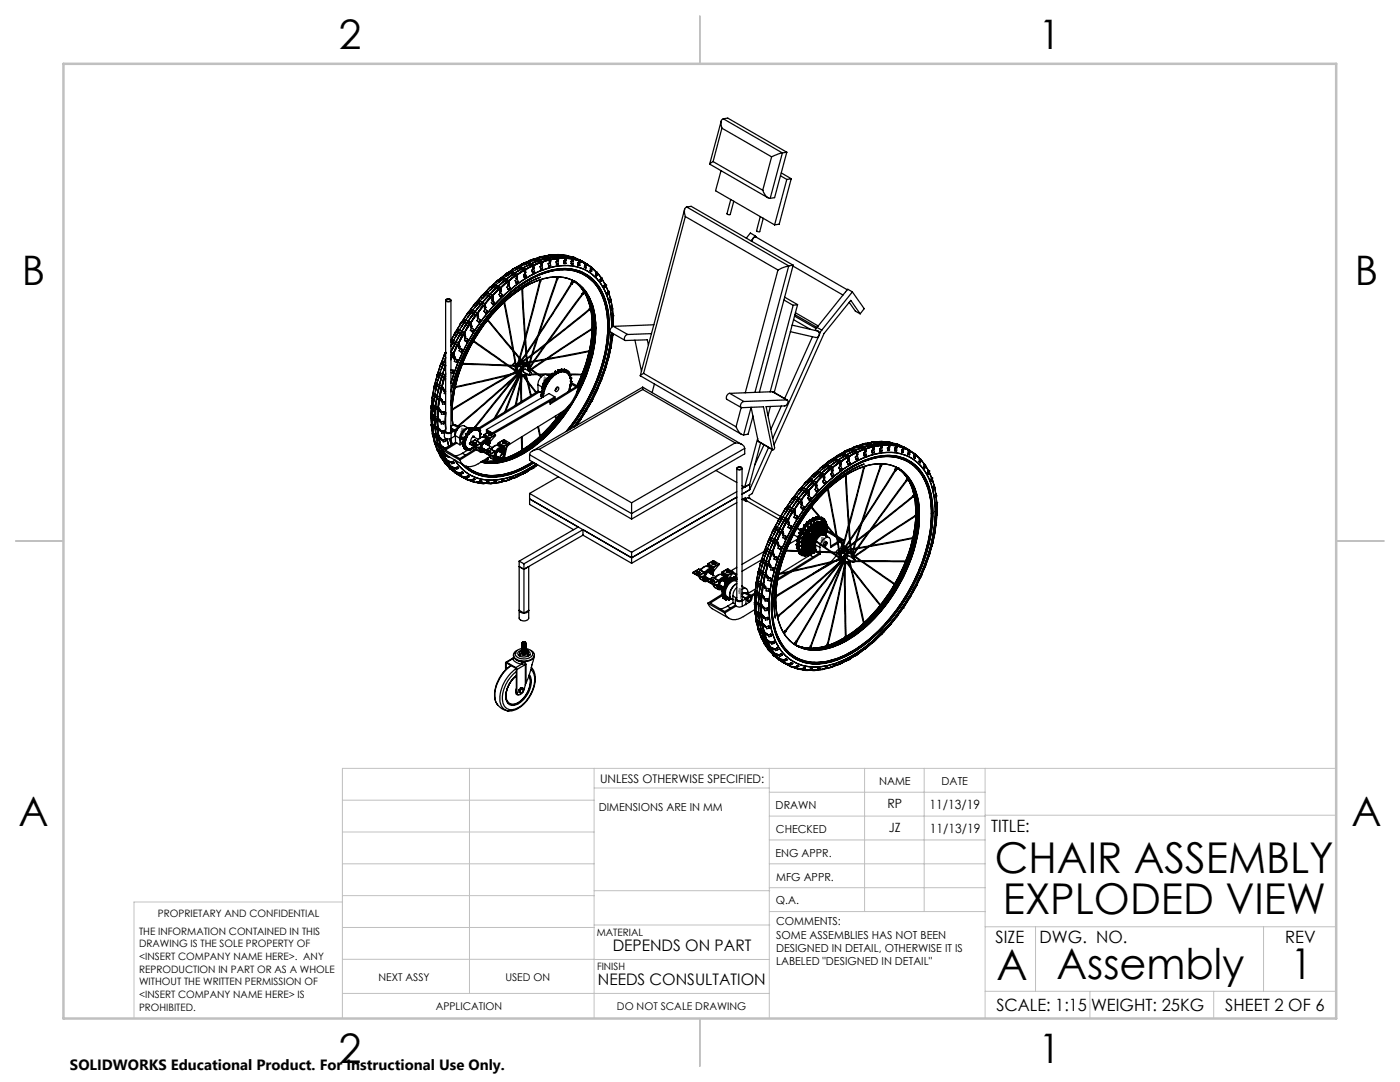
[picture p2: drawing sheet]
<svg xmlns="http://www.w3.org/2000/svg" width="279mm" height="216mm" viewBox="0 0 279 216" stroke-linecap="round" stroke-linejoin="round" font-family="sans-serif">
<defs><g id="words">
<g font-size="8.5">
<text x="198.5" y="174.2">CHAIR ASSEMBLY</text>
<text x="200.1" y="182.3">EXPLODED VIEW</text>
<text x="198.9" y="195.5">A</text>
<text x="210.8" y="195.4">Assembly</text>
<text x="257.6" y="195.4">1</text>
</g>
<g font-size="8.1">
<text x="67.6" y="9.7">2</text>
<text x="207.3" y="9.7">1</text>
<text x="4.4" y="57">B</text>
<text x="270.4" y="57">B</text>
<text x="3.7" y="164.9">A</text>
<text x="269.7" y="164.9">A</text>
<text x="67.6" y="212.2">2</text>
<text x="207.3" y="212.2">1</text>
</g>
<g font-size="3.4">
<text x="197.8" y="166">TITLE:</text>
<text x="198.7" y="188.1">SIZE</text>
<text x="207.5" y="188.1">DWG. NO.</text>
<text x="256.5" y="188.2">REV</text>
<text x="198.8" y="201.7">SCALE: 1:15</text>
<text x="217.7" y="201.8">WEIGHT: 25KG</text>
<text x="244.5" y="201.7">SHEET 2 OF 6</text>
</g>
<g font-size="3.2">
<text x="122.3" y="189.8">DEPENDS ON PART</text>
<text x="119.3" y="196.6">NEEDS CONSULTATION</text>
</g>
<text font-size="3" x="14" y="213.5">SOLIDWORKS Educational Product. For Instructional Use Only.</text>
<g font-size="2.5">
<text x="177.1" y="161.3">RP</text>
<text x="185.5" y="161.4">11/13/19</text>
<text x="177.4" y="166.1">JZ</text>
<text x="185.6" y="166.2">11/13/19</text>
</g>
<text font-size="2.4" x="119.8" y="156.2">UNLESS OTHERWISE SPECIFIED:</text>
<g font-size="2.2">
<text x="119.5" y="161.8">DIMENSIONS ARE IN MM</text>
<text x="154.8" y="161.4">DRAWN</text>
<text x="175.4" y="156.6">NAME</text>
<text x="187.9" y="156.7">DATE</text>
<text x="154.9" y="166.3">CHECKED</text>
<text x="154.8" y="170.9">ENG APPR.</text>
<text x="154.9" y="175.7">MFG APPR.</text>
<text x="154.9" y="180.4">Q.A.</text>
<text x="154.9" y="184.6">COMMENTS:</text>
<text x="154.9" y="187.3">SOME ASSEMBLIES HAS NOT BEEN</text>
<text x="154.9" y="189.9">DESIGNED IN DETAIL, OTHERWISE IT IS</text>
<text x="154.9" y="192.6">LABELED &quot;DESIGNED IN DETAIL&quot;</text>
</g>
<g font-size="2.1">
<text x="75.5" y="195.7">NEXT ASSY</text>
<text x="100.9" y="195.7">USED ON</text>
<text x="86.9" y="201.5">APPLICATION</text>
<text x="123.1" y="201.6">DO NOT SCALE DRAWING</text>
</g>
<g font-size="2">
<text x="31.5" y="182.9">PROPRIETARY AND CONFIDENTIAL</text>
<text x="27.8" y="186.5">THE INFORMATION CONTAINED IN THIS</text>
<text x="27.8" y="189">DRAWING IS THE SOLE PROPERTY OF</text>
<text x="27.8" y="191.6">&lt;INSERT COMPANY NAME HERE&gt;. ANY</text>
<text x="119.1" y="186.7">MATERIAL</text>
<text x="27.8" y="194.1">REPRODUCTION IN PART OR AS A WHOLE</text>
<text x="27.8" y="196.6">WITHOUT THE WRITTEN PERMISSION OF</text>
<text x="119.1" y="193.5">FINISH</text>
<text x="27.8" y="199.1">&lt;INSERT COMPANY NAME HERE&gt; IS</text>
<text x="27.8" y="201.7">PROHIBITED.</text>
</g>
</g></defs>
<g fill="none" stroke="#808080" stroke-width=".2">
<path d="M108.4 75.9h1M108.5 75.6l.7 .7M108.9 75.4v1M109.2 75.6l-.7 .7M91.9 86.1h1M92 85.8l.7 .7M92.4 85.6v1M92.7 85.8l-.7 .7M147.2 118.1h1.1M147.4 117.7l.7 .7M147.7 117.6v1M148.1 117.7l-.7 .7"/>
<path d="M163.8 107.9h.9M163.9 107.5l.7 .7M164.3 107.4v1M164.6 107.5l-.7 .7"/>
</g>
<g fill="none" stroke="#808080" stroke-width=".25">
<path d="M108.7 75.6l.4 .2-.1 .2-.3-.2zM108.9 75.6l-.2-.1v-.2l.4 .2v.2l-.3-.1 .2 .1M109 76h.1M92.1 85.5l.5 .2v.2l-.5-.2zM92.1 85.8l.5 .2v.2l-.4-.2zM92.3 85.7l.2 .2zM147.6 117.4l.4 .3v.2l-.4-.2zM147.6 117.8l.4 .2v.2l-.4-.2zM147.7 117.7l.1 .2zM148 118.2h.1M164 107.3l.4 .2 .1 .2-.5-.2zM164 107.3h.1"/>
<path d="M164.1 107.5l.3 .2zM164.3 107.7l-.3-.1v.2l.4 .2M164.3 107.7l.2 .3M164.4 108h.1"/>
<circle cx="104.2" cy="73.7" r=".15"/>
<circle cx="168.8" cy="111" r=".14"/>
</g>
<g fill="none" stroke="#c0c0c0" stroke-width=".2">
<path d="M68.3 159.7h50.3M93.7 153.3v44.9M118.6 153.3v49.9M118.6 157.2h34.9M153.5 153.3v49.9M153.5 158.1h43.1M172.5 153.3v28.6M184.4 153.3v28.6M196.6 153.3v49.9M266.7 153.3h-198.4v49.9M68.3 178.7h50.3M68.3 172.4h50.3"/>
<path d="M68.3 166h50.3M68.3 180h-41.6v23.2M118.6 177.7h35M153.5 167.6h43.1M153.5 162.8h43.1M153.5 172.4h43.1M153.5 177.1h43.1M196.6 162.7h70.1M68.3 198.2h85.2M68.3 191.4l85.2 .1M68.3 185.1h50.3M118.6 184.6h35"/>
<path d="M153.6 181.9h43M196.6 197.8h70.1M196.6 184.9h70.1M206.7 184.9v12.9M217.5 197.8v5.4M242.2 197.8v5.4M252.2 184.9v12.9"/>
</g>
<path d="M139.7 3.2v9.5M3.1 107.9h9.6M266.7 107.9h9.5M139.7 203.2v9.6" fill="none" stroke="#c0c0c0" stroke-width=".25"/>
<path d="M12.7 12.7h254v190.5h-254z" fill="none" stroke="#c0c0c0" stroke-width=".5"/>
<g fill="none" stroke="#808080" stroke-width=".2" stroke-dasharray="15.2 1.3 1.3 1.3">
<path d="M108.9 75.4v1.9M108.9 75.4v.2M108.9 75.6v.3M109.1 76.4l-.4-.2M92.2 86.4l.4 .2M92.4 85.6v1.9M92.4 85.6v.2M92.4 85.8v.3M147.6 118.4l.4 .2M147.8 117.5v1.9M147.8 117.5v.3M147.8 117.8v.3"/>
<path d="M164.1 108.2l.4 .2M164.3 107.4v1.9M164.3 107.4v.2M164.3 107.6v.3"/>
</g>
<g fill="none" stroke="#000" stroke-width=".25">
<path d="M142.3 32.2l-.7 .5 11.7 6.8M142.3 32.2l9.9 5.8M143.9 34l-1.1 4.1 11.8 6.8M143.9 24.2l-2.3 8.5M144.1 25.6l9.9 5.7M144.1 25.6l-1.8 6.6M144.4 23.7a1.17 1.17 0 0 0-.4 1.7l.1 .2M144.4 23.7l11.7 6.8M144.4 23.7l.8-.1 11.8 6.8M145.8 39.8l-.7 2.9 .1 .1h.5l.7-2.7M152.2 38l.7 1.2 .8 .4M154 31.3l-1.8 6.7"/>
<path d="M155.8 35.1l1.2 .7M155.9 34.5l2 1.2M156.1 30.5l-2.1 .8M156.1 30.5l-2.4 9.1M157 30.4l-2.4 9-.9 .2M157 30.4l-.9 .1M157 35.8l-2.4 9.1M157.9 35.7l-.9 .1M157.9 35.7l-2.4 9-.9 .2M88.9 59.9v26.2l.5 .3 .4-.1 .2-.2v-26.2M89 59.8l.6-.2a.33 .33 0 0 1 .4 .4 .33 .33 0 0 1-.5 .2h-.2a.3 .3 0 0 1-.3-.1 .3 .3 0 0 1 0-.3zM89 59.9l.5-.2a.25 .25 0 0 1 .3 0 .25 .25 0 0 1 0 .4h-.4z"/>
<path d="M96 59.3l-1.1 1.2M96 59.2l-.1 .1M96 59.2h.1M96 59.2v.1M96.3 58.8l-.3 .4M96.4 58.8l-.4 .4M97 58.6l-.6 .2M97 58.6h.1M97.2 58.3l-.6 .3-.2 .2M97.2 58.3l-.2 .3M97.4 58.4l.4 .3M97.4 58.3l.4 .4"/>
<path d="M97.4 58.4l-1.1 1.1M97.4 58.4l-1.2 1.2M97.4 58.3v.1M97.5 59l-.8 .9M97.5 58.9l-.4-.1-1.3 1.2M97.5 58.9l-1.3 1.5M97.5 58.9v.1M97.5 57.6l-1.1 1.2M97.5 57.6l-.1 .1M97.5 57.6h.1M97.8 58.7l.6 .2M97.8 58.7h.1"/>
<path d="M97.8 58.7l-.6 .7M97.9 59.2l-1.1 1.4M97.9 59.2l-.3-.2-1.4 1.4M97.9 57.3l-.4 .3M98 57.3h.1M98.4 59v.7M98.4 58.9l-1.6 1.7M98.4 59l-.3 .2 .1 .7M98.4 59v.6M98.4 58.9h.1M98.4 59.7l-.2 .2M98.4 59.6l-.2 .3"/>
<path d="M98.4 59.6v.1M98.6 57.1l-.6 .2M98.6 57l-.6 .3M98.6 57v.1M98.8 56.8l-.8 .5M98.8 56.8l-.2 .3M98.8 56.8l-.2 .2M99 56.8l.4 .4M99 56.8l-1.1 1.1M99 56.8l-1.2 1.1M99 56.8h.1M99.1 57.4l-.4-.2-1.3 1.1"/>
<path d="M99.1 57.4l-1.3 1.3M99.1 57.4l-.8 .8M99.1 57.4h.1M99.1 56.1l-.1 .2M99.1 56.1l.1 .1M99.2 56.2l-1.3 1.1M99.4 57.2l-.6 .6M99.4 57.2l.5 .2M99.4 57.2h.1M99.4 57.6l-1 1.3M99.4 57.6l-.2-.2-1.4 1.3M99.5 55.8l-.4 .3"/>
<path d="M99.5 55.8l-.3 .4M99.5 55.8h.1M99.6 56.3l1-.8zM99.6 58.7l.3 .5M99.6 58.7l.3-.3 .3 .4M99.6 55.8h.1M99.9 59.2h.1M99.9 57.4l-1.5 1.5M99.9 57.5l.1 .6M99.9 57.5l-.2 .2 .1 .6M99.9 57.4h.1M100 58.1h.1"/>
<path d="M100 58.1l-.2 .2M100.2 55.7l-.6 .1M100.2 55.6l-.6 .2M100.2 55.6v.1M100.2 58.8h.1M100.2 58.8l-.3 .4M100.4 55.4l-.6 .2-.2 .2M100.4 55.4l-.2 .3M100.4 55.4l-.2 .2M100.6 55.4l.4 .3M100.6 55.4v.1M100.6 55.5l.4 .3"/>
<path d="M100.7 56l-.4-.2-1.3 1M100.7 56l-1.3 1.2M100.7 56l-.8 .7M100.8 54.9l-1.3 .9M100.8 54.8l-.2 .2M100.8 54.8v.1M101 55.8l-.6 .5M101 55.8l.6 .2M101 55.7l.6 .3M101 55.7v.1M101.1 56.2l-.3-.2-1.4 1.2M101.1 56.2l-1.2 1.2"/>
<path d="M101.1 54.5h.1M101.1 54.5l-.4 .3M101.1 54.5l-.3 .4M101.2 57.3l.2 .4M101.2 57.3l.4-.3 .2 .4M101.4 57.7h.1M101.5 54.4l-.3 .1M101.6 56.1v.6M101.6 56.1l-.2 .2v.5M101.6 56h.1M101.6 56l-1.7 1.4M101.6 56.7l-.2 .1"/>
<path d="M101.6 56.7h.1M101.8 57.4l-.4 .3M101.9 54.4l-.7 .1M101.9 54.4h.1M102.1 54.2l-.6 .2M102.1 54.2l-.2 .2M102.3 54.2l.4 .4M102.3 54.2l.4 .3M102.3 54.2l-1.1 .8M102.3 54.2l-1.2 .9M102.3 54.2h.1M102.3 54.7l-.3-.2-1.4 .9"/>
<path d="M102.3 54.7l-1.3 1M102.3 54.7l-.7 .7M102.4 53.7l-.9 .7M102.4 53.7l-1.1 .8M102.4 53.7l-.1 .1M102.4 53.7v.1M102.5 53.7h-.1M102.7 54.6l-.5 .3M102.7 54.6l.6 .2M102.7 54.5l.6 .3M102.7 54.5v.1M102.7 55l-.3-.2-1.4 .9"/>
<path d="M102.7 55l-1.1 1M102.7 55h.1M102.8 53.4h.1M102.8 53.4v.1M102.8 53.5l-.4 .2M102.8 53.4l-.4 .3M102.8 56l.2 .5M102.8 56l.4-.3 .2 .5M102.8 56l.2 .4M102.9 53.4l-.1 .1M103 56.4v.1M103.2 53.3l1.4-.8z"/>
<path d="M103.3 54.8l-1.7 1.2M103.3 54.8v.7M103.3 54.9l-.3 .1v.6M103.3 54.9v.5M103.3 55.5l-.3 .1M103.3 55.4l-.3 .2M103.3 55.4v.1M103.4 56.2l-.4 .3M103.4 56.2l-.4 .2M103.4 56.2h.1M103.6 53.3l-.7 .1M103.6 53.3h.1"/>
<path d="M103.8 53.2l-.9 .2M103.8 53.2h.1M103.8 53.2l-.2 .1M103.9 53.2l.5 .3M103.9 53.1l.5 .4M103.9 53.2l-1 .6M103.9 53.1v.1M104 53.6l-.4-.2-1.3 .8M104 53.6l-1.3 .9M104 53.6l-.7 .6M104.1 57.6h.1M104.1 52.7v.1"/>
<path d="M104.1 57.6l.9 13 .3 2.5M104.3 57.6l.8 13.1 .3 2.3v.3l-.2-.1M104.4 53.5l-.5 .3M104.4 53.5l.5 .3M104.4 53.5l.5 .2M104.4 57.5l-.1 .1h-.2M104.4 53.5h.1M104.4 53.9l-.3-.2-1.4 .8M104.4 53.9l-1.1 .9M104.5 52.6l-.6 .2M104.5 54.9l.1 .5M104.5 54.9l.3-.3 .2 .5"/>
<path d="M104.5 54.9l.2 .4M104.7 52.8l.9-.4zM104.7 55.3l-.1 .1M104.7 53.9v.6M104.7 54.5h.1M104.9 53.8l-1.6 1M104.9 53.8v.5M104.9 54.3l-.2 .2M104.9 53.8l-.2 .1M104.9 53.7v.1M105 55.1l-.4 .3M105 55.1l-.3 .2"/>
<path d="M105.2 52.5h-.6M105.2 52.4l-.6 .1M105.2 52.4v.1M105.5 52.3l-.9 .2M105.5 52.3l-.3 .2M105.5 52.3l-.3 .1M105.6 52.4l.4 .3M105.6 52.3l.4 .3M105.6 52.3v.1M105.7 52.7l-.4-.2-1.4 .6M105.7 52.7l-1.3 .8M105.7 52.7l-.6 .4"/>
<path d="M105.7 52h.1M105.7 52l-.1 .1M105.8 52.8l-1.4 .7M105.8 52.8l.3 .2M106 52.7l-.4 .2M106 52.7l.6 .2M106 52.6l.6 .2M106 52.6v.1M106 52.7l-.2 .1M106.1 53l-1.2 .7M106.1 53l-1.2 .8M106.1 51.9l-.4 .1"/>
<path d="M106.2 53.9l.1 .5M106.2 53.9l.3-.2 .2 .5M106.2 51.8l-1.2 .6M106.2 51.8v.1M106.3 54.4h.1M106.4 53.1v.5M106.4 53.6h.1M106.6 52.9l-1.7 .9M106.6 53v.4M106.6 52.8v.1M106.6 53.4l-.2 .2M106.6 53l-.2 .1"/>
<path d="M106.7 54.2l-.4 .2M106.9 51.8l-.7 .1M106.9 51.7l-.7 .1M106.9 51.7v.1M107.1 51.6l-.9 .2M107.1 51.6l-.2 .1M107.1 51.6l-.2 .2M107.3 51.7l.4 .3M107.3 51.6l.4 .4M107.3 51.7l-.9 .3M107.3 51.6v.1M107.4 52l-.4-.2-1.4 .5"/>
<path d="M107.4 52l-1.4 .6M107.4 52l-.6 .3M107.4 51.4v.1M107.4 51.4l-.2 .1M107.5 52.1l-1.5 .5M107.5 52.1l.3 .2M107.7 52l-.4 .1M107.7 52l.6 .3M107.7 52l-.2 .1M107.7 52l.6 .2M107.7 52h.1M107.7 56.1l-2.9 11.1"/>
<path d="M107.7 55.8v.3M107.7 51.3l-.3 .1M107.8 52.3l-1.2 .5M107.8 52.3l-1.2 .6M107.8 53.2l.1 .5M107.8 53.2l.1 .4M107.8 53.2l.4-.2 .1 .5M107.8 51.3l-1 .3M107.8 55.3a28 28 0 0 0-13.1 12.1 33.1 33.1 0 0 0-4.7 13.4M107.8 51.3h.1M107.9 56.1l-3 11.5M107.9 53.6v.1"/>
<path d="M108 55.7l-.1 .4h-.2M108 52.8v.1M108.1 52.4l-.1 .5M108.1 52.4l-.1 .4M108.2 52.7l-.2 .2M108.2 52.7l-.2 .1M108.3 52.3l-1.7 .6M108.3 52.3l-.1 .4M108.3 52.2v.1M108.3 53.5l-.4 .2M108.3 53.5l-.4 .1M108.3 52.3l-.2 .1"/>
<path d="M108.5 51.3h-.7M108.5 51.2l-.7 .1M108.5 51.2v.1M108.8 51.2l-1 .1M108.8 51.2l-.3 .1M108.8 51.2h-.3M108.9 51.3l.4 .2M108.9 51.2l1.3-.2 .4 .2M108.9 51.2l.4 .3M108.9 51.3l-.8 .1M108.9 51.3l-.7 .1M108.9 51.2v.1"/>
<path d="M109 51.5l-.3-.2-1.4 .3M109 51.5l-1.3 .5M109 51.5l-.4 .2M109.3 51.5l.6 .3M109.3 51.5l-.2 .1M109.3 51l-.4 .1M109.3 51.5h.1M109.3 51h.1M109.4 51.8l-.3-.2-1.4 .4M109.4 51.8l-1.1 .4M109.4 51.8l-1.1 .5M109.4 52.6l.1 .5"/>
<path d="M109.4 52.6l.4-.1 .1 .5M109.5 51l-1 .2 1.6-.2M109.5 53.1h.1M109.6 50.9h.7M109.6 52.3v.1M109.7 51.9l-.1 .5M109.7 51.9l-.1 .4M109.9 51.8l-1.6 .5M109.9 51.8v.4M109.9 53l-.4 .1M109.9 52.2l-.3 .2M109.9 52.2l-.3 .1"/>
<path d="M109.9 51.8l-.2 .1M109.9 51.8h.1M110.1 50.9l-.7 .1M110.1 50.9v.1M110.3 50.9l-.2 .1M110.3 50.9h-.2M110.5 51l.4 .3M110.5 51l-.6 .1M110.5 51h-.5M110.5 50.9l1.3 .1 .3 .2M110.5 50.9l.4 .3M110.5 50.9h.3"/>
<path d="M110.5 50.9v.1M110.6 51.2l-1.3 .3M110.6 51.2l-.2 .1M110.7 51.3l-1.4 .2M110.7 51.3l.3 .2M110.7 51.3h.2M110.9 51.3l.5 .3M110.9 51.2l.6 .3M110.9 51.2h1.3l.3 .2M110.9 51.2v.1M110.9 50.9h.8M111 51.5l-1.1 .3"/>
<path d="M111 52.2l.1 .6M111 52.2l.1 .5M111 52.2h.4v.5M111.1 55.7l-4.3 12.9-1 3.4-.3 1.4h-.1M111.1 52.7v.1M111.2 50.9h-1h1.5M111.2 50.8l.7 .1M111.2 55.2l-.1 .6h.2l.2-.5M111.2 55.8l-4 11.8-1.2 4-.4 1.9-.3 .1M111.2 52h.1M111.3 51.6l-.1 .4M111.3 55.2l.2 .1"/>
<path d="M111.3 51.6l-1.4 .2M111.3 51.6h.2M111.4 51.9l-.2 .1M111.4 52.7l-.3 .1M111.4 52.7h-.3M111.5 51.6l-.1 .3M111.5 51.6l1.3-.1a18 18 0 0 0-11.4 4.7 40.4 40.4 0 0 0-11.4 15.6l.5-1.3M111.5 51.5l-.1 .1M111.5 55.3h.1M111.7 51h.3M111.7 50.9h.2M111.7 50.9h.1"/>
<path d="M111.8 51h.2M111.9 50.9l1.2 .1M111.9 50.9h-.2M112 51l.4 .3M112 50.9l1.2 .2M112 50.9l.4 .3M112 50.9v.1M112.1 51.2h-1.2M112.1 51.2h.1M112.3 51.3h.1M112.4 51.3l.5 .2M112.4 51.2l1.2 .1"/>
<path d="M112.4 50.9l.7 .1M112.4 51.2l.6 .3M112.4 51.2l1.3 .1 .3 .2M112.4 51.2v.1M112.5 52.1l.1 .5M112.5 51.4l-1 .1M112.5 51.4l-1 .2M112.5 52.1h.4v.4M112.6 52.6h.1M112.8 51.5l-.1 .4M112.8 51.5v.4M112.8 51.9h-.1"/>
<path d="M112.8 51.9h.2M112.8 51.5h.2M112.9 50.9l.4 .1M112.9 52.5l-.3 .1M113 51.5v.4M113 51.5h1M113 51.5l1.2 .2zM113 51.9h-.3M113 51.5h.1M113.1 51l.2 .1M113.1 51h.1M113.1 51h.2"/>
<path d="M113.2 51.1l.4 .2M113.3 51.1h.1M113.3 51v.1M113.3 51.1l.1 .1M113.4 51.2l.4 .2M113.5 51.1l1.5 .5M113.5 51.1l.4 .3M113.5 51.1l-.1 .1M113.6 51.3h.1M113.8 51.4h.1M113.8 51.4l.5 .3M113.9 51.4l1.1 .2"/>
<path d="M113.9 51.4l.5 .2M113.9 51.4l1.5 .5M113.9 51.4h-.1M114 56.6l-6.4 10M114 51.2l.5 .2M114 52.1v.6M114 52.1v.5M114 52.1h.3l.1 .5M114 52.6v.1M114 52.6h.4M114.1 56.7l-6.6 10.3M114.2 56.1l-.3 .5 .2 .1"/>
<path d="M114.2 56.1l.2 .2M114.2 52h.1M114.2 52h.2M114.3 51.6l-.1 .4M114.3 51.6l.1 .1v.3M114.3 56l-.1 .1M114.4 52.6l-.4 .1M114.4 51.3l.3 .1M114.4 51.6l1 .3M114.4 51.7l1 .2M114.4 51.7l1.2 .3zM114.4 56.3l-.3 .4"/>
<path d="M114.4 52h-.2M114.4 51.6v.1M114.5 51.4h.1M114.5 51.4h.2M114.5 56.1l1.2 1 .8 1-.8-1zM114.5 56.1l1.2 .9 .9 1-.8-1zM114.5 56.1l-.1 .2M114.7 51.4h.1M114.7 56.2a8.5 8.5 0 0 0-7.4-.2 26.4 26.4 0 0 0-12.1 10.9 29.5 29.5 0 0 0-4.9 17l.1 .9M114.7 56.2h.1M114.7 56.2a9.3 9.3 0 0 1 4.1 7.7 28.2 28.2 0 0 1-4.4 16.3 26.4 26.4 0 0 1-12.7 11.6 10.1 10.1 0 0 1-5.7 .4M114.8 51.5l1.8 .9"/>
<path d="M114.8 51.5l.4 .2M114.8 51.5h.1M115 51.6h.1M115 51.6h-.1M115.2 51.7l1 .5M115.2 51.7l.6 .3M115.2 51.7l1.4 .7M115.2 51.7v.1M115.4 51.9l.2 .1M115.4 52.9h.3M115.4 52.4v.5M115.4 52.4v.4"/>
<path d="M115.4 52.4l.3 .1v.4M115.4 52.8v.1M115.4 52.8l.3 .1M115.6 52.3h.2M115.6 52v.3M115.6 52v.2M115.6 52.2v.1M115.6 52.2l.2 .1M115.6 52l.2 .1M115.7 51.9h.1M115.8 52.1v.2M115.8 52l.8 .4"/>
<path d="M115.8 52v.1M115.8 52.1l.8 .4M115.8 52.1l1 .5M116 52.1l2 1.2M116.2 58.7h.1M116.3 58.7l-.1-.1-5.2 7.1-4.4 6.2-1.3 2M116.3 58.7l-8.1 11.2-2.7 4.1M116.5 58.2l.2 .1 .5 1 .7 2M116.5 58.2l-.3 .4M116.6 58l-.1 .2M116.6 52.5l.2 .1M116.6 53.3l.3 .1"/>
<path d="M116.6 52.4v.1M116.7 58.4l.4 .9 .7 2.1M116.7 53.3h-.1M116.7 53.3l.2 .1M116.7 52.8l-.1 .5M116.7 52.8v.5M116.7 52.8l.3 .2-.1 .4M116.7 52.4l.4 .3M116.8 58.3l.9 1.5 .4 1.4-.6-1.8zM116.8 52.6v.2M116.8 58.2l-.5 .5M116.8 52.8h.3"/>
<path d="M116.9 52.6v.2M116.9 52.6h.2v.2M116.9 52.8h.2M116.9 52.8h-.1M116.9 52.6h-.1M117.1 52.7l.9 .7M117.1 52.7h.1M117.8 54l.3 .1M117.8 53.6v.4M117.8 53.9v.1M117.8 53.9l.3 .2M117.9 53.5l-.1 .4"/>
<path d="M117.9 53.5l.2 .2v.4M117.9 53.5l-.1 .1M118 53.3v.2M118 53.5l.2 .1M118 53.3l.2 .1M118 53.3h.1M118 53.5h.1M118.1 53.4v.1M118.2 53.4v.2M118.2 53.4l.6 .7M118.2 53.5l.8 .8M118.9 54.8l.2 .2"/>
<path d="M118.9 54.8h.1M119 54.4l-.1 .4M119 54.4l.2 .2-.1 .4M119 54.3l.1 .1M119.1 54.3l.1 .1M119.1 54.4l.1 .1M119.2 54.4v.1M119.2 54.5l.8 1M119.2 54.5l.3 .3M119.8 55.8l.2 .3M119.8 55.8h.1M119.8 55.6v.2"/>
<path d="M119.9 55.4l-.1 .4M119.9 55.4l-.1 .1M119.9 55.4l.2 .3M119.9 55.4l.1 .1M119.9 55.4h.1M120 55.5l.1 .2M120 55.4l.1 .2M120 55.5l.1 .1M120 55.5h.1M120.1 55.7l-.1 .4M120.1 55.6v.1M120.5 57l.3 .3"/>
<path d="M120.6 56.9l-.1 .1M120.6 57h-.1M120.6 57l.2 .3M120.7 56.6l-.6-.9 .7 1M120.7 56.6l-.1 .4M120.7 56.6l-.1 .1M120.7 56.6l.2 .3M120.7 56.7h.1M120.8 56.7l.1 .2M120.8 56.7v.1M120.9 56.9l.4 1.1M120.9 56.9l-.1 .4"/>
<path d="M120.9 56.9h.1M121.2 58.4l.2 .3M121.2 58.3v.1M121.2 58.3l.2 .4M121.3 58.2l-.1 .2M121.4 58l-.2 .3M121.4 58v.7M121.4 58h-.1M121.4 58.1h.1M121.4 58.1l.4 1.4M121.5 58.4l.3 1.1M121.7 59.9l.1 .3"/>
<path d="M121.8 59.5l-.1 .4M121.8 59.5v.1M121.8 59.5l.2 .4M121.9 59.7l.1 .2M122 59.9l-.2 .3M122 59.9l-.1 .1M136.6 41.8l-8.8 33.2M136.8 43.2l18.5 10.7M136.8 43.2l-8.4 31.3M137.1 41.3a1.17 1.17 0 0 0-.4 1.7l.1 .2M137.1 41.3l20.3 11.8M137.1 41.3l.8-.1 20.4 11.7"/>
<path d="M150.3 47.6l-.2 .6M150.3 47.6l.2-.2 .4-.1 18.2 10.5M150.3 47.6l-.4 .5M150.7 47.1l-.4 .5M150.7 47.1l-.9-.6-.9 1M150.7 47.1l.2 .2M151.7 43.2l-.7 2.8 .1 .2h.5l.7-2.7M155.3 53.9l-6.6 24.5M156.5 59.9l1.8 1M156.6 59.3l2.6 1.5M157.4 53.1l-2.1 .8M157.4 53.1l-6.7 25.2"/>
<path d="M158.3 53.1l9.9 5.8M158.3 52.9l-6.7 25.3M158.3 52.9l-.9 .2M170.1 58.2l-6.1 7.7M170.1 58.2l2.4 3.4-.8 1M170.1 58.2l-.9-.5-6.1 7.6M86.3 79.4l-.2 1.5M86.3 79.4l-.2 1.6M86.3 79.4h.1M86.3 78.9v.5M86.3 79h.1M86.3 79v.4"/>
<path d="M86.4 79l-.1 .4M86.4 78.9v.1M86.4 78.8l-.1 .2M86.4 78.8l-.1 .3M86.6 77.3h.1M86.6 77.3l-.2 1.6M86.6 78.9l-.3 .2M86.6 78.9h.1M86.7 78.9l-.4 .2M86.7 78.6l-.3 .2M86.7 78.6v.3M86.7 78.6l-.1 .3"/>
<path d="M86.7 76.8l-.1 .5M86.7 76.9h.1M86.7 76.9l-.1 .4M86.7 78.6l.5 .4M86.7 77h.1M86.8 79.1l-.3 1.6 .4 .4M86.8 76.7l-.1 .2M86.8 78.6l-.2 1.4 .2-1.4M86.8 79.1l.4 .2M86.8 79.1l.3 .2M86.9 78l.3-1.5-.3 1.5M87.1 76.8l-.3 .2"/>
<path d="M87.1 76.8l-.4 .2M87.1 76.8l.1-.3-.4 .2-.1 .3M87.1 79.3l-.2 1.8M87.1 75.2h.1M87.1 79.3h.1M87.2 75.2l-.5 1.7M87.2 79.3l-.1 1M87.2 77l-.5 1.6M87.2 77l.4 .2M87.2 77h.1M87.2 79l.5 .2M87.2 79.3l-.3 1.8"/>
<path d="M87.2 79.3l.4 .3M87.2 79.3h.1M87.3 79l-.2 .7M87.3 74.7l-.2 .5M87.3 74.8h.1M87.3 74.8l-.2 .4M87.3 79.3l.3 .3M87.3 74.8l-.1 .4M87.3 74.6v.2M87.4 74.6l-.1 .3M87.4 75.8l.5-1.5-.5 1.6M87.6 79.6l-.1 1.6"/>
<path d="M87.6 77.2l-.2 1.1M87.6 77.2l-.4 1.8M87.6 79.6h.1M87.7 74.6l-.4 .3M87.7 77.2l-.5 1.8M87.7 74.6h.1M87.7 77.2l.3 .2M87.7 77.2l.3 .3M87.7 76.8l.5 .2M87.7 76.9l-.2 .8M87.7 74.3l-.3 .3M87.7 74.3v.3"/>
<path d="M87.8 73.1l-.5 1.7M87.8 74.9l-.6 1.5 .5 .4M87.8 79.3l.4 .5M87.8 79.1l-.3 2.1M87.8 79.3v.3l.3 .6M87.8 79.3l.4 .6M87.8 74.9l.4 .1M87.8 74.9l.3 .1M87.8 79.1l-.1 .1M88 72.5l-.2 .6M88 77.5l-.3 1.7M88 72.5v.1"/>
<path d="M88 77.4l-.2 1.7M88 72.6l-.2 .5M88 72.6h.1M88 77.4v.1M88.1 75l-.4 1.8M88.1 75h.1M88.2 75l-.3 1.2M88.2 77h.1M88.2 79.9l-.1 .3M88.2 75.1l-.5 1.7M88.2 79.8l-.1 .4M88.2 75.1l.4 .2"/>
<path d="M88.2 75.1l.3 .2M88.2 79.8v.1M88.3 77l-.5 2.1M88.3 77.2l.4 .6M88.3 77.2l-.1 .2 .3 .6M88.3 77.2l.3 .6M88.3 74.7h.1M88.3 74.7l.5 .2M88.3 74.7l-.2 .9M88.4 72.5l-.4 .2M88.4 72.5h.1M88.5 72.7l-.7 1.6 .5 .4"/>
<path d="M88.5 72.1l-.5 .6M88.5 72.1l-.1 .4M88.5 72.7l.4 .1M88.5 75.3l-.3 1.7M88.5 75.3h.1M88.5 78h.1M88.6 75.3l-.3 1.7M88.6 72.1l-.5 1.6zM88.6 70.9h.1M88.6 77.8l-.1 .2M88.6 77.8h.1M88.7 70.9l-.7 1.7"/>
<path d="M88.7 77.8l-.1 .2M88.8 73.4l.1-.5-.6 1.8M88.8 78l-.1 .5 .2 .1M88.8 78l.1 .1zM88.8 70.4l-.2 .5M88.8 74.9h.1M88.8 70.6l.1-.1zM88.8 70.4h.1M88.9 70.4h.1M88.9 72.8l-.6 1.9M88.9 70.4h-.1M88.9 74.9l-.6 2.1"/>
<path d="M88.9 75l-.1 .3 .1 .3M88.9 74.9v-.3a25.2 25.2 0 0 0-.8 14.8l1 2.4M88.9 75h.1M88.9 72.8h.1M88.9 75v.1M88.9 71.5v-.1v.2M88.9 72.8l-.4 1.2M88.9 71.4l-.3 .7 .3 .3M88.9 70.2v.2M88.9 70.3l-.2 .6M88.9 74.4l-.1 .5M90 70.4l.5 .1"/>
<path d="M90 74.3l.3 .1M90 78.1a36.8 36.8 0 0 1 14.4-21.7 14.2 14.2 0 0 1 9.9-2.7 8.8 8.8 0 0 1 6.9 7.5 27.9 27.9 0 0 1-3.1 17.5l-1.8 3.2-2.7 3.8M90 70.8l.2 .2M90 70.8l.2 .1M90 73.8l.5 .1M90 73.8h.1M90.2 70.9l-.2 .5M90.2 70.9v.1M90.2 71l-.2 .5M90.2 70.4l.3 .1M90.3 68.2l-.3 .1M90.3 68.2h.1"/>
<path d="M90.4 76.8a35.9 35.9 0 0 1 14.3-20.4 13.2 13.2 0 0 1 10.2-2.3 8.8 8.8 0 0 1 6 7.2 25.9 25.9 0 0 1-2.2 15.4 41.1 41.1 0 0 1-5.7 9.4M90.5 67.9l-.5 .2M90.5 68.4l.3 .1M90.5 67.9l-.2 .3M90.5 73.9l-.2 .5M90.5 73.9h.1M90.5 70.5h.1M90.5 70.7l.3 .6M90.5 70.7l-.1 .2 .2 .7M90.6 67.8l-.6 1.2zM90.6 66.7l.1 .1M90.6 66.7h.1"/>
<path d="M90.7 66.7l-.7 1.3M90.7 66.7h.1M90.8 68.5l-.8 1.7 .9-1.6M90.8 68.5l-.4-.1-.4 .7M90.8 68.5h.1M90.8 71.3l-.2 .3M90.8 71.3h.1M90.8 68.5l-.5 1.2M90.8 77.2v.2M90.9 71.6l.4 .2M90.9 71.6l-.2 .5 .4 .2M90.9 68.6l.3 .2"/>
<path d="M90.9 68.6h.1M90.9 66.3l-.3 .4M90.9 66.3l-.2 .4M91 68.2l.5 .2M91 68.2h.1M91 68.2l-.4 .9M91.1 68.3l.5 .1M91.1 72.3h.1M91.2 68.8l-.7 1.7M91.3 71.8l-.2 .5M91.3 71.8h.1M91.4 66.1l-.5 .3"/>
<path d="M91.4 66.1h.1M91.5 66.3l.4 .1-.9 1.8-.4-.4zM91.5 68.4h.1M91.6 65.8l-.5 .3-.2 .3M91.6 68.4l-1.1 2.1M91.6 68.5l.2 .7M91.6 68.5l-.2 .3 .2 .7M91.6 65.8l-.2 .3M91.6 65.8h.1M91.7 65.8l.4 .3M91.7 65.8l-.9 1.5M91.8 65.8l-.9 1.5"/>
<path d="M91.8 69.2l-.2 .3M91.8 69.2h.1M91.8 64.7l-.9 1.6M91.8 64.7v.1M91.8 64.7h.1M91.9 66.4l-.6 1.2M91.9 69.5l.4 .2M91.9 69.5l-.3 .5 .4 .2M92 66.5l-1 1.7M92 66.5l.3 .2M92 66.5h.1M92 66.1h.1"/>
<path d="M92.1 64.2l-.3 .5M92.1 64.2v.1M92.1 66.1l.6 .2M92.1 64.3l-.2 .4M92.1 66.1h.1M92.2 66.1l-.5 .9M92.2 66.1l.5 .2M92.3 72.7l9.3 .3 3.2 .2-.2-.1M92.3 69.7l-.3 .5M92.3 69.7h.1M92.3 66.7l-.8 1.7M92.3 66.7h.1"/>
<path d="M92.3 72.5l12.4 .6M92.3 66.7l-.7 1.7M92.7 64.1l-.6 .2M92.7 64.1h.1M92.7 66.4l.2 .7M92.7 67.9l.4 .3M92.7 66.4l-.1 .3 .1 .7M92.7 66.3h.1M92.7 66.3l-1.1 2.1M92.7 67.4h.1M92.9 63.8l-.8 .5M92.9 63.8l-.2 .3"/>
<path d="M92.9 67.1l-.2 .3M92.9 67.1h.1M93 63.7l-.9 1.5zM93.1 68.2h.1M93.1 62.8l-1 1.5M93.1 64.4l-.6 1.2M93.1 64.4l-.3-.1-1.1 1.5M93.1 64.4l-1 1.7M93.1 62.8v.1M93.1 63.9h.1M93.1 62.8h.1M93.2 63.9l.3 .3"/>
<path d="M93.2 62.8h-.1M93.3 67.7l-.3-.2-.3 .4M93.3 64.5l.3 .2M93.3 67.7l-.2 .5M93.4 62.3l-.3 .5M93.4 64.1l.6 .2M93.4 64.1l.1 .1M93.5 64.2l-.6 .8M93.5 64.2l.5 .1M93.5 62.3l-.1 .1M93.5 62.3l-.4 .5M93.5 62.4l-.3 .4"/>
<path d="M93.6 64.7l-.4-.2-1.1 1.6M93.6 64.7l-.9 1.6M93.6 64.7h.1M93.9 65.9l.4 .3M94 64.4l.2 .7M94 64.4l-.2 .3 .1 .7M94 64.4l.1 .7M94 64.3h.1M94 64.3l-1.3 2M94.1 62.2l-.6 .1M94.1 62.1l-.6 .3M94.1 62.1v.1"/>
<path d="M94.1 65.1l-.2 .3M94.1 65.1h.1M94.2 65.1l-.3 .3M94.2 61.9l-.5 .2-.2 .3M94.2 61.9l-.1 .2M94.2 61.9h.1M94.3 61.9l-.2 .3M94.3 66.2h.1M94.4 61.8l.4 .4M94.4 61.8l-1 1.5M94.4 61.8l-1.1 1.5M94.4 68.1l6.8 4.7"/>
<path d="M94.5 61l-1 1.3M94.5 68l6.9 4.9M94.5 62.5l-.7 1.1M94.5 62.5l-.3-.2-1.2 1.4 .4 .4M94.5 62.5l-1.1 1.6M94.5 60.9v.1M94.5 65.7l-.3-.3-.3 .5M94.5 61h.1M94.5 65.7l-.2 .5M94.8 62.2l-.6 .8M94.8 62.2l.6 .2M94.8 62.2h.1"/>
<path d="M94.8 60.5l-.3 .4M94.9 60.5l-.4 .4M94.9 60.5h-.1M94.9 62.8l-.9 1.5M94.9 62.8l-.3-.3-1.2 1.6M94.9 60.5l-.4 .5M95.2 64l.3 .3M95.4 62.5l.1 .7M95.4 62.4l-1.4 1.9M95.4 62.5l-.2 .3 .1 .6M95.4 62.5l.1 .6M95.4 62.4h.1"/>
<path d="M95.5 63.1l-.2 .3M95.5 63.1v.1M95.5 60.3l-.6 .2M95.5 60.3h.1M95.5 63.2l-.2 .2M95.5 64.3h.1M95.7 60l-.8 .5M95.7 60l-.2 .3M95.8 60l.4 .4M95.8 60.1l-1 1.2zM95.8 60h.1M95.8 60l.5 .4"/>
<path d="M95.8 63.8l-.3-.3-.3 .5M95.8 63.8l-.3 .5M96 60.6l-.8 1.1M96 60.6l-.4-.1-1.2 1.3M96 60.6l-1.2 1.6M96.2 60.4l.6 .2M96.2 60.4h.1M96.3 60.4l-.7 .8M96.3 60.4l.5 .2M96.3 60.9l-.9 1.5M96.3 60.9l-.2-.2-1.3 1.5M96.6 62.1l.3 .4"/>
<path d="M96.6 62.1l.3 .3M96.8 60.6h.1M96.8 60.6l-1.4 1.8M96.8 60.7l.1 .7M96.8 60.7l-.2 .3 .1 .6M96.8 60.7l.1 .6M96.9 61.3l-.2 .3M96.9 62.4v.1M96.9 61.3v.1M96.9 61.4l-.2 .2M97.2 62l-.3-.3-.3 .4M97.2 62l-.3 .5"/>
<path d="M97.2 62l-.3 .4M97.3 63.9l7.7 9.2M97.4 63.8l7.4 8.8a.37 .37 0 0 1 .3 .5h-.1M98.1 60.4l.3 .4M98.1 60.4l.3-.4 .3 .4M98.1 60.4l.3 .3M98.4 60.7v.1M98.7 60.4l-.3 .4M98.7 60.4l-.3 .3M100.6 60.3l1.7 9.5M100.7 60.3l1.8 9.7M100.7 60.2l-.1 .1"/>
<path d="M101.4 73l1.5 1.1M101.6 74.9l-10.8 2.4M101.6 73l1.4 1M102 74.6l-11.2 2.6M102.4 70l.4 2.9M102.5 73.1l.4 .2M102.6 70.2l.4 2.8M102.8 72.4l-.4 .2-.1 .3M102.8 72.4v.1M102.8 73.1l.2 .7M102.9 73.9h.1M102.9 72.5l.3 .2"/>
<path d="M103 73.1v.5M103 74v.1M103 73.3v.1M103 73.9v.1M103 73.1l.1 .2M103 74.2l.2 .2M103 74.3l-.4 .1M103.1 74.2l.4 .3-.3-.1-.2-.2M103.1 74.4l-1 .4M103.1 73.8l.1 .1zM103.2 73.1v.1M103.2 73.3l.1 .1z"/>
<path d="M103.2 74.2l.1 .1zM103.2 73.1l-.2 .8M103.2 74.2v.1zM103.3 74.5l-3.2 3-8.8 7.5M103.3 72.8v.1M103.3 73.1l-.3 1v-.2M103.3 73a.68 .68 0 0 1 .6-.6 .68 .68 0 0 1 .7 .4v.2M103.4 74.5l-2.3 2.2-9.6 8.4M103.4 73.1l-.2 .9M103.5 72.9v.1zM103.5 74.3l-.1 .1zM103.5 73a.47 .47 0 0 1 .5-.4 .47 .47 0 0 1 .5 .5"/>
<path d="M103.6 74.6l-5 8.9M103.6 71.5l-.5 1.5M103.6 72.5h.1M103.8 71.6l-.6 1.4M103.8 74.5l-1.2 2.4-3.8 6.5M103.8 72.5l-.2 .1M103.8 74.4l.1 .3M103.8 72.5l-.5 .5 .3-.4M103.8 72.7h.1M103.8 73.9h.1M103.8 72.6v.1zM103.9 74.4v.2"/>
<path d="M103.9 74.4h.1M103.9 73.8l-.1 .4zM103.9 74.4l-3.2 7.8M103.9 73.8a.35 .35 0 0 1-.2 .4 .35 .35 0 0 1-.4-.1M104 71.9l-.6 .7M104 76.1l-1 4.7M104 74.3l.1 .2-.8 1.6-2.4 6M104 74.8l.1 .1M104 74.8l.1 .1-.2 1.6 .1 3.7M104 73.8l-.1 .4M104 74.7v.1M104 74.3l-.1 .1"/>
<path d="M104 74.9l-1.2 6M104 73.6l.4-.4-.3 .4M104 74.9l-.1-.1 .2 .1M104 74.6h.1M104 74.9h.1M104.1 72l-.7 .8M104.1 74.6l.1 .2-.1 1.5v3.8M104.1 73.8l.1 .2-1.6 1.7-7.7 9.5M104.1 73.8l-2.6 3-7 8.7M104.2 72.1l-.4 .2M104.2 72.5l-.1 .1zM104.2 75h.2z"/>
<path d="M104.2 72.2l-.3 .2M104.3 73.5h.1M104.3 73.2l-.3 .4 .3-.4M104.3 73.2l-.4 .2-.1 .3M104.3 73.3l.1 .3-3.2 1.6-10.8 6.5M104.4 72.3l-.4 .1M104.4 73.4l-3.3 1.7-10.8 6.5M104.4 72.4h.1M104.4 72.4l-.6 .1M104.4 72.7h.1zM104.4 72.5h.1M104.5 74.9l.2-.1z"/>
<path d="M104.6 73h-.1M104.6 72.7l.2 .2-.2 .1M104.6 74.8l.3 .1 .6-.1M104.6 72.9a.59 .59 0 0 0-.5-.5 .59 .59 0 0 0-.6 .4l-.1 .2M104.6 73l-.1 .1M104.6 72.9h.1M104.7 67.6l-1 3.8M104.8 68l-1 3.5M104.8 72.8l-.2 .2M104.9 74.9l.2 .9M104.9 72.9l-.4 .2M105 70.6l-.9 1.2"/>
<path d="M105 73.1h.1M105 74.6v.1M105 70.8l-.9 1.1M105 72.8l.2 .1M105 73v.1M105 74.9l.3 1.2M105 74.5l-.1 .3M105 72.8l.3 .2M105.1 71.5l-.8 .6M105.1 72.9l.2 .1M105.1 71.7l-.7 .4M105.2 72.2l-.7 .1"/>
<path d="M105.2 72.4l-.6 .1M105.2 76.1l.7 2.9M105.2 73.2h.1M105.3 73.1h.1M105.3 74.7h-.7v.1M105.3 73.6h.1M105.3 73.1l-.1 .1M105.4 76.4l.6 2.5M105.4 73.4l-.1 .2M105.4 73.6v.3M105.4 73.2v.2M105.4 73.3h.1"/>
<path d="M105.6 73.6h.1M105.6 73.4h.1M105.7 72.3l-.4 .1M105.7 73.6l.2 .2M105.7 72.2h-.4M105.8 73.5l.2 .2M105.8 74.4a.19 .19 0 0 1 .3 0 .19 .19 0 0 1-.1 .3l-.2 .2a.27 .27 0 0 1-.2-.3 .27 .27 0 0 1 .2-.2zM106 73.8l1.1 .8M106 74.3l-1.2-.7-.3 .2v.4l1.2 .7M106 71l-.8 .6M106.1 70.8l-.9 .7M106.1 73.8l1.3 .8"/>
<path d="M106.4 72.2l-.6 .1M106.5 72.1h-.6M107.1 78.3l-2.5-3.3-.3-.2 2.7 3.6M107.2 67.5l-2.1 3.1M107.3 67l-2.2 3.4M107.4 74.8l.6 .4M107.4 76.8l.8 .5M107.4 76.8v1.3M107.4 78.1l.2 .1M107.4 78.1l-11.9 7.3M107.6 74.8l.5 .3M107.6 78.2l-12.1 7.5"/>
<path d="M107.6 78.2l.6 .3M107.9 79l.2 .1M107.9 78.8l.3 .2M107.9 78.8v.2M108 78.2h.1M108 78.2l.2 .2M108 78.2l.2 .1M108 78.8h-.1M108 78.8l.3 .2M108.1 79.1h.1M108.1 78.1l.2 .1M108.1 78.7l.3 .1"/>
<path d="M108.1 78.7l-.1 .1M108.1 79.3v.1M108.1 79.3h.1M108.1 78l.3 .2M108.2 79.1l-.1 .2M108.2 78.4h.1M108.2 78.4l.3 .1M108.2 78.3v.1M108.2 78.4l-.1 .3M108.2 77.9h.1M108.2 77.9v.1M108.2 79l-.1 .1"/>
<path d="M108.2 77.5h.1M108.2 77.4h.1M108.2 77.4v.1M108.2 77.6h.2zM108.2 77.3v.1M108.2 77.6l.1 .2M108.2 77.4l.2 .1M108.2 77.4l.1 .1M108.2 77.9l.3 .2M108.3 77.5l-.1 .1M108.3 77.5l.2 .1M108.3 77.9l-.3 .3"/>
<path d="M108.3 79h-.1M108.3 77.5h.1M108.3 77.8l-.1 .1M108.3 77.8h.1M108.3 77.7h.1M108.3 77.1v.1M108.3 77.7v.1M108.3 77.5v.4M108.3 77v.1M108.3 77.2h.1M108.3 77.3h.1M108.3 77.3l.3 .1"/>
<path d="M108.3 77.5l.4 .2M108.3 78.2h.1M108.3 78.2l-.1 .1M108.3 77l.2 .2M108.3 77.6v.1M108.4 76.7l.2 .1M108.4 77.5l.3 .2M108.4 78.8l-.1 .2M108.4 76.7l.3 .1M108.4 77.2l-.1 .1M108.4 77h.2M108.4 78.8v.4l-.3-.1"/>
<path d="M108.4 77.5h.1M108.4 78.8h.1M108.4 76.6v.1M108.4 76.9l-.1 .1M108.4 76.6l.1 .1M108.4 76.9l.2 .1M108.5 77.2l-.3 .2M108.5 77.2l.3 .2M108.5 78.5l-.1 .3M108.5 77.2h.1M108.5 76.5l-.1 .1M108.5 76.5l.1 .1"/>
<path d="M108.5 76.7l.1 .2M108.5 76.7h.1M108.5 76.7l.2 .1M108.5 78.1l-.1 .1M108.5 76.8h.1M108.5 76.9h-.1M108.5 76.8h.2M108.5 76.9h.1M108.6 78.1l-.1 .4M108.6 76.8l-.1 .1M108.6 76.6l.2 .1M108.6 76.6l.3 .3"/>
<path d="M108.6 77.4h.1M108.6 77.4l-.2 .1M108.6 78.1h-.1M108.6 76.8v.1M108.6 71.8l-2 .4M108.6 76.6h.1M108.6 76.9v.1M108.6 76.9h.1M108.7 76.8l-.2 .4M108.7 76.4v.1M108.7 77.7v.1M108.7 76.4l-.2 .1"/>
<path d="M108.7 76.8l.3 .2M108.7 76.8h.1M108.7 76.3l.2 .1M108.7 76.3v.2M108.7 69l-2.5 1.8M108.7 74.8h-2.8M108.7 77.8l-.1 .3M108.7 76.2v.1M108.7 76.2l.2 .1M108.7 76.5l.3 .2M108.7 76.5l-.1 .1M108.7 76.5h.1"/>
<path d="M108.7 76.4h.1M108.7 76.4l.1 .1M108.8 76.7l.2 .3M108.8 76.7h.1M108.8 76.7h.3M108.8 77.4h-.2M108.8 77.4h.1M108.8 76.2h.1M108.8 76.2h-.1M108.8 76.2l.2 .1M108.8 77.4l-.1 .4M108.8 76l.1 .2"/>
<path d="M108.8 76h.1M108.8 76.4l-.1 .1M108.8 76l.6 .3M108.8 76.4l.3 .3M108.8 76.4h.1M108.8 76v.2M108.8 76.1l.1 .1M108.9 76.4h.1M108.9 75.8l.1 .1M108.9 75.8l-.1 .2M108.9 71.6l-2.2 .4M108.9 76.3v.1"/>
<path d="M108.9 75.8h.1M108.9 76.2h.1M108.9 76.3h.1M108.9 68.6l-2.6 2M109 77l-.2 .4M109 75.9l-.1 .5M109 77h.1M109 75.9l.3 .2M109 76v.1M109 75.9h.1M109 75.8l-.1 .6M109 75.8l.2 .2"/>
<path d="M109 76l.3 .1M109.1 74.8h1M109.1 75.8h-.1M109.1 75.8l.2 .1M109.1 75.8h.2M109.2 76.6l-.2 .4M109.2 76.6l-.1 .1M109.2 75.7l.2 .2M109.2 75.5v.2M109.2 75.5l.2 .2M109.2 75.7h.1M109.2 75.7l.1 .1"/>
<path d="M109.2 76l.1 .1M109.3 75.9l-.1 .1M109.3 75.5h-.1M109.3 75.5l.2 .1M109.3 75.9l.3 .1M109.3 76.1h.1M109.3 75.8l.3 .2M109.3 76.1l.1 .2M109.4 76.3l-.2 .3M109.4 76.3h.1M109.4 75.7h.1M109.4 75.9v.1"/>
<path d="M109.4 75.5h.1M109.4 75.6h.1M109.4 75.4l.5 .2M109.4 75.4v.1M109.5 75.6l-.1 .1M109.5 75.6h.1M109.5 75.6h-.1M109.5 75.3l-.5 .2-.4 .6-.4 1.2M109.5 75.4l-.2 .4M109.5 75.2h.1M109.5 75.2v.1M109.5 75.2l-.1 .2"/>
<path d="M109.5 75.4h.1M109.5 75.2l.3 .2M109.5 75.3l.3 .2M109.5 75.3v.3M109.5 75.3v.1M109.6 75.1l.1 .1M109.6 75.1l-.1 .1M109.6 76l-.2 .3M109.6 75.1h.1M109.6 75.1l.3 .1M109.6 75.1l.2 .1M109.7 75.1h.1"/>
<path d="M109.7 75.1l-.6-.3a1.78 1.78 0 0 0-1.7 2M109.7 75.2l.4 .2M109.7 75.2l.1 .2M109.7 75.2h.1M109.7 75.1l.1 .1M109.8 75.2h-.1M109.8 75.4v.1M109.8 75.2h.1M109.8 75.5l.1 .1M109.9 75.7l-.3 .3M109.9 75h.1M109.9 75.6v.1"/>
<path d="M109.9 75l.1 .1M109.9 75l-.1 .1M109.9 75.2l.1 .1M110.1 74.9l-.3 .3M110.1 74.9l.3 .2M110.1 75.4h.1M110.1 74.7l.2 .1M110.1 74.7l.3 .2M110.1 74.7v.2M110.1 74.7h.1M110.1 74.6h-4.1M110.1 75.4l-.2 .3"/>
<path d="M110.2 74.5l.1 .1M110.2 74.5l-.1 .2M110.2 74.5h.1M110.2 74.5l.2 .1M110.3 74.6v.2M110.3 74.8l.1 .1M110.4 75.1l-.3 .3M110.4 74.6h-.1M110.4 74.6l.3 .3M110.4 74.9v.2M110.4 74.6h.1M110.6 74.4l-.2 .2-.2-.1"/>
<path d="M110.6 74.4l.3 .2M110.7 74.9l-.3 .2M110.7 74.3l.2 .1M110.7 79.2v.3l-12.2 7M110.7 79.2l-12.5 7.2M110.7 79.2l-1.1-.7-12.5 7.2M110.7 74.2l.2 .2M110.8 74.1l.2 .1M110.8 74.1l-.2 .3M110.9 74.7l-.2 .2M110.9 74.4v.3M111 74.2h.1"/>
<path d="M111 74.2l-.1 .2M111 74.2l.1 .1M111.1 77.4a.3 .3 0 0 1 .4-.1 .3 .3 0 0 1-.1 .5v.1a.31 .31 0 0 1-.5 .2 .31 .31 0 0 1 0-.5zM111.1 74.3l.1 .2M111.2 77.3l-.1 .3-.3 .3M111.2 74.1l-.1 .2M111.2 74.1l.3 .2M111.2 74.5l-.3 .2M111.2 74.5h.1M111.3 74l.2 .1M111.3 74l-.1 .1M111.3 73.9l.3 .1"/>
<path d="M111.4 73.8l.3 .1M111.4 73.8l.2 .1M111.4 73.8l-.1 .2M111.5 74.4l-.3 .1M111.5 74.3v.1M111.5 74.1v.2M111.6 74l-.1 .1M111.6 73.9h.1M111.6 73.9v.1M111.7 73.9v.1M111.7 74l.1 .2M111.8 73.9l.3 .3"/>
<path d="M111.8 73.9l-.1 .1M111.8 74.3l-.3 .1M111.8 74.2v.1M111.9 73.8l.2 .2M111.9 73.8l-.1 .1M111.9 73.8l.2 .1M111.9 73.8h.1M112 74.2l-.2 .1M112 73.6h.1M112 73.6l.3 .1M112 73.6l-.1 .2M112.1 74.2h-.1"/>
<path d="M112.1 74v.2M112.1 73.9v.1M112.3 73.7l-.2 .2M112.3 73.7v.2M112.3 73.9l.1 .3M112.3 74l.3 .1M112.4 74.2h-.4M112.4 74.2h.2M112.6 74.2h.2M112.6 74.1v.1M112.6 73.7l-.3 .2M112.6 73.7l.2 .1"/>
<path d="M112.6 73.7h.1M112.7 73.9l-.3-.1 .3 .2M112.8 73.8h.1M112.8 73.8l-.2 .3M112.8 74.2l.2 .1M112.8 73.8v.4M112.8 74.2l.3 .1M112.9 74l.2 .1M113 73.9l-.2 .1M113 73.9l.2 .2M113 73.9l.1-.1 .2 .1M113 74.3l.2 .1"/>
<path d="M113.1 74.3h-.1M113.1 74.1v.2M113.2 74.1h-.1M113.2 74.4l.2 .2M113.2 74.5l.2 .1M113.3 73.9l-.1 .5M113.3 73.9l-.1 .2M113.3 74.3l.3 .1M113.3 74.3l.2 .1M113.3 74.3h.4M113.4 74.6l.2 .2M113.4 74.6h.1"/>
<path d="M113.5 78l-.2 .2M113.5 74.4l-.1 .2M113.5 78h.1M113.6 74.8l.1 .2M113.6 74.8h.1M113.6 74.8l.2 .1M113.6 74.9l.1 .1M113.6 74.6l2.7 .1M113.6 74.7l.3 .1M113.6 74.7l.2 .2M113.6 74.7v.1M113.6 77.6l-.1 .4"/>
<path d="M113.6 77.6l.2 .2-.3 .2M113.6 77.6h.1M113.7 75l.1 .3M113.7 74.3l-.1 .5M113.7 74.3l-.2 .1M113.7 75h.1M113.7 77.7h.1M113.7 77.3l-.1 .3M113.7 77.2v.1M113.8 75.3v.2M113.8 75.3l.2 .2M113.8 75.3l.3 .1"/>
<path d="M113.8 75.5h.1M113.8 75.4l.1 .1M113.8 76.9l-.1 .4M113.8 76.9h.1M113.8 76.8l.1 .1M113.8 75.5l.1 .4M113.8 74.9l-.1 .1M113.8 76l.3 .1M113.8 76l.2 .1M113.8 76.1l.2 .1M113.9 75.9v.3M113.9 76.2v.4"/>
<path d="M113.9 76.6l-.1 .3M113.9 76.6l1.1 .6-5.2 3.2M113.9 76.5v.1M113.9 76.2h.1M113.9 74.8h2.3M113.9 74.8l-.1 .5M113.9 74.8l-.1 .1M114 76.9l-.3 .3M114 76.3l1.4 .9M114 76.1v.1M114 76.1h.1M114.1 75.4v.1"/>
<path d="M114.1 75.5l-.2 .4M114.1 75.4l-.2 .1M114.1 76.1l-.2 .4M115.4 77.2a8.5 8.5 0 0 1-3.5 5.1M115.4 77.2l-5.6 3.4v-.6M116.1 74.8l-1 2.2M116.2 74.7h.1l-.1 .1M116.2 74.8h.1M116.2 74.6h.4l.1 .2-.1 .1M116.2 74.8l.4 .1M116.3 74.7h.1M116.3 74.9l-.9 2.2"/>
<path d="M116.6 74.9l.1 .1M116.6 74.6h.1M116.6 74.9l-1.5 3.4M117.6 70l.1 .1h-.1l-1.4 4.6M117.6 61.7l.1 .1M117.6 61.7l-8.3 6.6M117.6 70l-8.4 1.6M117.6 61.7h.1M117.6 70h.1M117.7 70.1l-8.7 1.7M117.7 70.1h.1M117.7 61.7v.1"/>
<path d="M117.7 70v.1M117.7 70h.1M117.7 61.8l-8.7 6.9M117.8 70.2l-1.3 4.4M117.9 61.7l.2 1.8 .1 1.9M117.9 61.3l.2 .3M117.9 61.3l-.3 .4M117.9 69.8l.2 .2-.1 .1M117.9 69.8l-.3 .2M118 61.6l.4 3.7M118 61.2l-.1 .1M118 70.1l-.3 .1"/>
<path d="M118.1 65.6l.1 .1-.2-.1M118.1 65.5l.4-.2 .1 .3M118.1 65.6l-9.7 6.3-2.8 2.1M118.1 70.1l-1.3 4.5zM118.1 61.6l-.4 .2M118.1 69.8h-.1M118.2 65.7l-.3 2.9-.3 1.4M118.2 65.7l-7.9 5.1-4.6 3.3M118.2 61.5l.4 2.2v1.5M118.2 70.1h-.2M118.3 61.5l-.2 .1M118.3 79.6h.1"/>
<path d="M118.3 79.6l-.2 .4M118.4 79.6l-.3 .4M118.4 65.7l-.5 4.2M118.6 65.6l-.4 .1M118.6 65.2l-.2 .1M118.6 65.5l-.4 4.3zM118.7 65.5l-.1 .1M119.3 77.5l-.2 .5 .3-.5M119.3 77.5h.1M119.3 77.5l-1 2.1M120 75.9l-.7 1.6M120.2 75.4l-.2 .5"/>
<path d="M120.2 75.3v.1M120.7 73.8h.1M120.8 73.8l-.6 1.5M120.8 73.7v.1M120.9 73.3l-.1 .5M120.9 73.3l-.2 .5M120.9 73.2v.1M121 73.2l-.2 .5M121.3 71.6h.1M121.4 71.7l-.5 1.5M121.4 71.6l-.5 1.6M121.5 71.2h.1"/>
<path d="M121.5 71.2l-.2 .4M121.5 71v.2M121.6 71.1l-.2 .5M121.8 69.6l-.3 1.5M121.9 60l.3 1.2M121.9 69.1l-.1 .5M122 68.9l-.1 .2M122 69l-.2 .6M122 66.4a37.1 37.1 0 0 1-7.5 18.8M122.1 65.3a13.6 13.6 0 0 0-3.2-9.9 9.2 9.2 0 0 0-9.9-1.7 27.5 27.5 0 0 0-12.6 9.8 40.8 40.8 0 0 0-6.4 12.9M122.1 61.5l.1 .4M122.2 67.1v.5"/>
<path d="M122.2 67.1h.1M122.2 67.5l-.2 1.5M122.2 61.2l-.1 .3M122.2 61.2v.7M122.2 61.2h.1M122.2 61.6v.1M122.3 66.5v.4M122.3 63.3h-.1M122.3 66.9l-.1 .7M122.3 66.9l-.1 .2M122.3 63l-.1-1.2 .2 1.2M122.3 63h.1"/>
<path d="M122.4 63.6v1.3zM122.4 64.9l-.1 .3M122.4 63l-.1 .3M122.4 63l-.1 .7v-.4M122.4 64.9h.1M122.4 65.1l-.5 .4a.55 .55 0 0 0 0 .8l2.8 1.6M122.4 64.9l-.1 .2M122.4 64.9v.2M122.4 65.1l2.9 1.6M125.3 66.7a.76 .76 0 0 0-.5 1.2l4.4-.1 .2 1.1M126.7 67.9l1.3 6.2M128.3 77.3v.4"/>
<path d="M128.3 77.3l-22 12.7M128.3 77.3l19.8 11.4M128.3 77.7l18.4 10.7M128.3 77.7l-20.7 12M128.4 74.5l-.6 .5 20.2 11.7M128.4 74.5l18.5 10.7M130 66.6l-4.7 .1M130.5 64.8l-8.1 .3M130.6 76.6l-.5 1.8M145.6 78.5a.83 .83 0 0 0-.5 1.2l2.8 1.6-1 3.9M145.6 78.5l2.8 1.6M153.7 78.2l-8.1 .3"/>
<path d="M153.7 78.2h.5M154.2 78.2l2.9 1.6M154.2 78.2l2.8 1.6M157 79.8a.57 .57 0 0 1 .3 .5 .57 .57 0 0 1-.3 .5l-.3 .2-3.8 .1 1.7 8.3a.27 .27 0 0 1-.2 .3 .27 .27 0 0 1-.3 0M157 79.8l-8.6 .3M157.7 66.2l5.1 1.1h.3l.3-.3M158.1 64.9l5.1 1.2M158.3 60.9l-4.6 17.3M158.4 63.8l3.3 1.9M158.6 63.1l4.3 2.4 .2-.2M158.6 62.8l4.5 2.5M158.7 62.4l4.6 2.7"/>
<path d="M159.2 60.8l-.9 .1M159.2 60.8l-4.7 17.5M162.1 67.2l-5.5 12.3M162.7 65.9l.1-.1 .4 .3M163.1 65.3l.9 .6M163.2 66.1a.76 .76 0 0 1 .2 .9M163.2 66.1l.5 .3M163.4 67l-9.2 20.5M163.7 66.4l-.3 .6M164 65.9l-.3 .5M169.5 60.3l1.2 1.8 1 .5M171.7 62.6l-1.9-2.7-5.3 6.6-10 22.3"/>
<path d="M86 83.4h.1M86 83.4l.1 1.3M86 83.1l.1 1.6M86 82.8v.2M86 81.4v.1M86.1 81.4l-.1 1.5 .1-1.4M86.1 84.8v.2l.2-.1M86.1 81v.1M86.1 84.8v.4M86.1 81.4l-.1 .1M86.1 81l-.1 .5M86.1 84.7v.1"/>
<path d="M86.1 81.2v.2M86.1 80.9v.3M86.1 85l.2 1.4M86.1 80.8v.2M86.3 83l-.2 .1M86.3 83v-.3l-.3 .2v.5v-.3M86.3 84.7l-.2 .1M86.3 84.7v.2M86.3 86.5v.3M86.3 86.6v.1M86.3 84.6l-.2 .1M86.3 84.6l.5 .4"/>
<path d="M86.3 84.6v.3M86.3 84.6v.1M86.3 86.8l.1 .2M86.4 81l-.3 .2M86.4 82.7v1.2zM86.4 86.8l.3 1.4M86.4 80.7l-.3 .2M86.4 82l.1-1.3-.1 1.4M86.4 80.7v.3M86.4 81h.1M86.4 83.2l-.1 1.4M86.4 83.2l.4 .1"/>
<path d="M86.4 83.2l.3 .2M86.5 85.1v1.3M86.5 86.5h-.2M86.5 85.7l-.1-1 .1 1.1M86.5 85.1l.4 .1M86.5 85.1l.3 .2M86.5 86.5v.2M86.5 86.4l-.2 .1M86.5 81.2l-.2 1.5 .5 .4M86.5 86.4l.5 .4M86.5 86.7l-.2 .1M86.5 86.4v.3"/>
<path d="M86.5 81.2l.4 .2M86.5 86.4v.1M86.7 86.9l.2 1.3M86.7 86.9l.4 .1M86.7 86.9l.3 .2M86.7 88.2v.2M86.7 88.2h.1M86.7 88.1v.1M86.7 83.4l.1 1.6M86.7 87.4l-.1-.9 .1 .9M86.7 88.4l.2 .1M86.8 88.4l.4 1.3"/>
<path d="M86.8 83.3v.9M86.8 85.3l.2 1.5M86.8 83.3l-.1 .1M86.8 88.2h-.1M86.8 83.1l.5 .2M86.8 85l.5 .2M86.8 88.2l.1 .2M86.9 83.1v.5M86.9 81.4l-.1 1.7M86.9 88.2l.5 .3M86.9 88.4h-.2M86.9 83.4l-.1 1.6"/>
<path d="M86.9 88.2v.2M86.9 81.4h.1M86.9 85.2v.8M86.9 85.2l-.1 .1M86.9 83.4l.3 .2M86.9 85.3v-.3v.5M86.9 81.4v.9M86.9 85.3l.1 1.5M86.9 85.3l.3 .2M86.9 85.3l.4 .2M86.9 81.1l.6 .1M87 81.4l-.2 1.7"/>
<path d="M87 81.4l.3 .2M87 81.4l.3 .3M87 81.1l-.1 .6M87 87.1l.4 1.4M87 86.8l.5 .2M87.1 88.6l.2 1.1M87.1 88.6l.4 .1M87.1 87l.1 .7M87.1 87l-.1 .1M87.1 88.6l.3 .2M87.1 87.1l.3 1.4M87.1 87.1l.4 .2"/>
<path d="M87.1 87.1l.4 .3M87.1 87.1v-.2v.4M87.1 88.9l-.2-.7 .3 .8M87.2 83.6l.1 1.6M87.2 83.6h.1M87.2 89.7h.1M87.2 83.6l.2 1.6M87.2 89.7l.2 .3M87.2 85.5l.3 1.5M87.2 85.5h.1M87.3 81.7v1.6M87.3 85.5l.3 1.5"/>
<path d="M87.3 81.6v1.6M87.3 89.7l.1 .3M87.3 81.6v.1M87.3 89.7l.6 .4M87.3 83.2l.1 2M87.3 89.7h.1M87.3 90h.1M87.3 83.2v.1M87.4 90l.5 1.1M87.4 88.8l.5 1.3M87.4 83.4l.5 .5M87.4 85.2l.2 1.8"/>
<path d="M87.4 85.3l.5 .5M87.4 83.4v.2l.4 .6M87.4 83.4l.4 .5M87.4 85.3v.3l.5 .4M87.4 88.5l.4 .2M87.4 89.7v.3M87.4 85.2h-.1M87.5 88.5v.3M87.5 87.4l.3 1.3M87.5 88.7l-.1 .1M87.5 88.7l.1 .4M87.5 81.2l-.2 2"/>
<path d="M87.5 87.3l.4 1.4M87.5 88.8l.4 1.3M87.5 81.2h.1M87.5 87.3v.1M87.5 88.8l.4 .2M87.5 88.8l.3 .2M87.5 81.4l.4 .5M87.5 81.4v.2l.4 .6M87.6 87l.3 1.7M87.6 87h-.1M87.6 90.1l.4 1M87.6 87.1v.3l.5 .4"/>
<path d="M87.6 87.1l.5 .5M87.6 90.1l.4 .1M87.6 90.1l.3 .2M87.6 87.1h.1M87.7 90.3l-.2-.5 .2 .5M87.8 83.9v.3M87.8 83.9h.1M87.8 89l.5 1.3M87.9 88.7l.5 1.5M87.9 89l.5 1.2M87.9 90.1l.4 .2M87.9 83.9l-.1 .3"/>
<path d="M87.9 85.8v.2M87.9 88.7h-.1M87.9 89h-.1M87.9 90.3l.6 1.2M87.9 91.1l.2 .2M87.9 81.9v.3M87.9 81.9h.1M87.9 85.8h.1M87.9 90.1l.2 .2M87.9 91.1h.1M87.9 91.1l.1 .1M87.9 88.8l.1 .2 .5 .5"/>
<path d="M87.9 88.8l.6 .5M88 88.8l.5 .4M88 90.2l.1 .3M88 90.2l-.1 .1M88 91.2l.1 .1M88 91.1v.1M88 88.8h-.1M88 91.1l.5 .4M88 90.3l.5 1.2M88 90.3l.4 .3M88.1 84.1v.5h.4M88.1 91.2v.1"/>
<path d="M88.1 90.3l.3 .2M88.1 90.3h-.1M88.1 91.3l.6 1M88.1 91.3l.7 1M88.1 87.6v.2M88.1 82.2h.5M88.1 82.2v.4h.5M88.1 86l.1 .4h.5M88.1 87.6h.1M88.3 91.5a1.69 1.69 0 0 0 1.1 1.2M88.3 91.5l-.2-.3 .2 .4M88.3 91.5l.4 .1"/>
<path d="M88.3 91.5l.3 .2M88.4 89.9l.6 .9 3.6 2.1M88.4 80.2h.5M88.4 80.2h.4M88.4 80.2l-.1 .4h.5M88.4 87.8v.4l.5-.1M88.4 90.6l.6 1.1M88.4 89.9l3.4 1.9M88.4 90.2l-.1 .1M88.4 90.2v.2M88.4 90.5l.6 1.2M88.4 90.5v.1"/>
<path d="M88.4 90.4l.5 .2M88.4 90.4l.1 .2 .6 .4M88.4 90.4l.6 .4M88.5 89.3v.2M88.5 84.1h-.4M88.5 89.2v.3M88.5 84.1v.5M88.5 84.1h.1M88.5 89.2v.1M88.5 91.5l.5 .2M88.5 90.6l.5 1.1M88.6 84.1h-.5"/>
<path d="M88.6 85.9l-.5 .1M88.6 82.2v.4M88.6 84.1l-.1 .5M88.6 85.9l.1 .5M88.6 85.9h.1M88.6 91.7l.8 1M88.7 91.5v.2M88.7 82.2h-.6M88.7 85.9l-.6 .1M88.7 91.6v.1M88.7 91.6l-.1 .1M88.7 82.2l-.1 .4"/>
<path d="M88.7 85.9v.4M88.7 82.2h-.1M88.7 86v1.2a.95 .95 0 0 0 1.3 .3M88.7 86.3v.1M88.7 92.3l.1 .1M88.7 92.3h.1M88.7 91.7l.7 1M88.7 91.7l.4 .2M88.7 92.4l.2 .1M88.7 91.7l.3 .2M88.8 92.4l.1 .1M88.8 89.4v.2"/>
<path d="M88.8 92.4h.1M88.8 87.7l-.4 .1M88.8 87.7h.1M88.8 80.2v.4M88.8 87.7l.1 .4M88.9 87.7l-.5 .1M88.9 87.7v.4M88.9 92.5h.1M88.9 80.2l-.1 .4M88.9 80.2h-.1M88.9 92.5l.4 .4M88.9 85.7a.46 .46 0 0 0-.1 .6 .46 .46 0 0 0 .6 .2l.6-.1"/>
<path d="M88.9 82.3v3.3M89 92.5l.1 .2zM89 90.8h.1M89 90.8l.1 .2M89 91.9l.8 1.1M89 91.7h.1M89 91.7l.1 .1M89.1 90.8v.2M89.1 92.7l.6 .8 .6 .3M89.1 91.8l.6 .3M89.1 91.8l.7 .5M89.1 91.9l.8 1"/>
<path d="M89.1 91.9h-.1M89.1 92.7l.4 .1M89.1 92.7l.3 .2M89.2 89.3l-.4 .1M89.2 87.6l.4 1.5M89.2 89.3h.1M89.3 89.3l-.5 .1M89.3 89.3h.1M89.3 89.3h-.1M89.3 90.9l.1 .3h.3M89.4 92.7l.4 .3M89.4 92.9l.9 .9"/>
<path d="M89.5 92.8l.1 .1M89.5 92.8l-.1 .1M89.5 93l.8 .8M89.5 93l.4 .2M89.6 92.9l.3 .2M89.6 92.9l-.1 .1M89.7 92.1l.1 .2M89.7 93.5l.2 .1M89.7 93.5h.1M89.7 87.6l.4 1.2M89.7 92.1h.1M89.9 92.9l-.6-.9 .6 1"/>
<path d="M89.9 93.6h.1M89.9 92.9l-.1 .1M89.9 92.9v.1M89.9 93.5l.2 .2M89.9 93l.7 .3M89.9 93l.7 .5M89.9 93l.6 .3M89.9 93.2l.8 .8M89.9 87.5l.3 1.2M89.9 93.1l.9 .9M89.9 93.1v.1M90 85.1l.1 .9z"/>
<path d="M90 92.3l.2 .2 .4-.1M90 93.6l.1 .1M90 85.5l.7 .4M90 85.4l.7 .4M90 86.4v1.1M90.1 93.7h.1M90.1 93.7l.7 .6M90.1 93.7l.3 .2M90.2 81.6h.1M90.3 93.8l.4 .2M90.3 81.6l.1 .2-.2 .1M90.4 93.9l1 .8"/>
<path d="M90.4 93.9l.1 .1M90.5 92.1l-.5 .2M90.5 92.1l.1 .3M90.5 84.8l.4-.1 .8 .5M90.5 92l-.5 .3M90.5 94l.9 .7M90.5 84.8l-.5 .3M90.5 84.8l.9 .5M90.5 92l.1 .4M90.5 92v.1M90.5 94l.4 .2M90.5 93.3l.1 .2"/>
<path d="M90.6 93.3h-.1M90.6 93.3v.2M90.7 94l.1 .1M90.7 87.1h.1M90.7 85.9h.1M90.7 85.8v.1M90.8 94l-.7-.7 .8 .8M90.8 85.9l-.8 .5M90.8 85.9v1.1l-.8 .5M90.8 94h-.1M90.8 94l.1 .1M90.8 94.3l.6 .4"/>
<path d="M90.8 91.8a8.6 8.6 0 0 0 9.9 3.7l1-.3a19.6 19.6 0 0 0 5.3-2.6M90.8 94.3l.1 .1M90.8 94.1l.7 .2M90.8 93.4l.3 .3 .4-.2M90.8 94.1l.8 .4M90.8 94.1l.7 .3M90.9 94.2l.9 .7M90.9 86.9l.9 .6M90.9 86.9v1.4M90.9 87l-.2 .1M90.9 93.4h-.1M90.9 88.3l-2.5 1.6"/>
<path d="M90.9 88.3l.3 .1M90.9 94.1v.1M91.2 88.4l-2.3 1.4 2.9 1.7 3.2-2M91.2 88.4l.6 .4M91.2 94.6h.1M91.2 94.6l1.2 .7M91.2 94.6l.3 .2M91.2 85.8v.1M91.3 93.2l-.5 .2M91.3 93.2l.2 .3M91.3 93.2l-.4 .2M91.3 93.2h.1"/>
<path d="M91.4 94.7l.4 .2M91.4 85.3l-.7 .5M91.5 94.4l.1 .1M91.5 94.8h.1M91.5 94.3l.1 .2M91.5 94.3v.1M91.6 85.3h-.2M91.6 94.8l.3 .2M91.6 94.8h.1M91.8 87.5v1.3M91.8 94.4l.2 .2 .5-.2M91.8 94.9l-.7-.6 .9 .6"/>
<path d="M91.8 94.9h.1M91.9 87.7h.1M91.9 95l.7 .2M91.9 95l.8 .3M92 94.9l.6 .2M92 95l1 .5M92 94.9l-.1 .1M92 87.4l.2 .3M92 87.5h.1M92 87.4l.1 .1M92.1 87.5v.1M92.1 87.3l-.1 .2"/>
<path d="M92.1 87.3l.2 .2M92.1 87.3h-.1M92.1 87.3l.2 .3-.3-.1M92.1 87.3l.1 .1M92.1 87.3l-.1 .1M92.1 87.6a.2 .2 0 0 1-.2-.2 .21 .21 0 0 1 .4-.1 .2 .2 0 0 1 0 .3l-.1 .1M92.1 87.6l.1 .1M92.1 87.2l-.1 .1M92.1 87.5h.1M92.2 87.4v.1M92.2 87.5l-.1 .1M92.2 88.5l-.4 .3"/>
<path d="M92.3 94.2l-.5 .2M92.3 94.2l.2 .2M92.3 90.5l-1.4 .5M92.3 87.4l-.3-.1 .1 .3M92.3 87.4v.2M92.3 94.2h.1M92.3 90.5l.6 .3M92.3 88.2l.2 .1M92.3 88.9l.2 .2M92.3 88.9l.2 .1M92.4 88.1l.2 .1M92.4 88.1l-.1 .1"/>
<path d="M92.4 88.8l-.1 .1M92.4 95.2l.2 .1zM92.4 88v.1M92.4 88l.3 .2M92.4 88.7l.3 .2-.3-.1M92.4 88.7v.1M92.5 95.3h.1zM92.5 88.3h.1M92.5 89v.1M92.5 88.3l.4 .1M92.5 88.5l.3 .3M92.5 88.5l-.1 .2"/>
<path d="M92.5 87.4l.2 .1v-.1M92.5 87.3v.1M92.5 87.3l.2 .1M92.5 87.4l.1 .1M92.5 87.9l.4 .2M92.5 87.9l-.1 .1M92.5 89.1h.2M92.5 95.3h.1M92.6 95.3l.5 .3M92.6 88.4l-.1 .1M92.6 89.5l.2 .1M92.6 87.5l.4 .2"/>
<path d="M92.6 87.5h.1M92.6 87.8l-.1 .1M92.6 89.5l.1 .1M92.6 95.2l.1 .1M92.6 89.3l.3 .1M92.6 89.3l.3 .2M92.6 89.3v.2M92.6 89.3h.1M92.6 95.1l.1 .2M92.6 95.1v.1M92.6 87.5v.3M92.6 87.2l.3 .2"/>
<path d="M92.6 87.2h.1M92.7 89.1h.1M92.7 89.1l.3 .2M92.7 89.1l-.1 .2M92.7 89.6h.1M92.8 87.2l-.3 .1M92.8 87.2l.3 .1M92.8 87.6h.1M92.8 88.8l-.3 .2M92.9 88.7v.3M92.9 88.4v.3M92.9 88.1l-.4 .2"/>
<path d="M92.9 88.7l-.1 .1M92.9 89.5l-.2 .1M92.9 88.1v.3M92.9 87.4h-.2M92.9 87.4h.1M92.9 88.1h.1M92.9 89h.1M92.9 89l-.2 .1M92.9 89.4v.1M92.9 89l.1 .2M92.9 86.6l.2 .1M92.9 86.6l.1 .1"/>
<path d="M93 86.7l-.2 .5M93 87.7h.1M93 86.7l.2 .1M93 86.7l.2 .2M93 86.8l.3 .2M93 87.7l-.1 .4M93 86.5l-.1 .1M93 86.5l.2 .1M93 86.5h.2M93 89.3l-.1 .1M93 89.5l-.2 .1M93 89.5l.3 .2"/>
<path d="M93 89.5v.3l.2 .1M93 89.6l.2 .1M93 95.6h.1M93 89.2l.2 .2M93 89.2v.1M93.1 86.5l.2 .1-.2-.1M93.1 87.3h.1M93.1 87.3l-.2 .1M93.1 87.3l-.1 .4M93.1 95.6l.7 .1M93.1 95.7l.7 .1M93.1 95.7l.8 .2"/>
<path d="M93.1 86.7l.1 .1M93.1 89.4h.1M93.1 89.4l-.1 .1M93.1 95.6v.1M93.1 89.4l.2 .2M93.2 89.4l.1 .1M93.2 86.6l-.1 .1M93.2 85.5l-.9 1-.4 1.2M93.2 95.7l1.1 .3M93.2 86.6l.3 .1M93.2 86.8v.1M93.2 86.5l.3 .2"/>
<path d="M93.2 89.9l-.9 .6M93.2 86.9l.1 .1M93.2 89.7v.2M93.3 87.1l-.2 .2M93.3 87v.1M93.3 89.7h-.1M93.3 95l-.4 .2M93.3 95l.3 .1M93.3 89.5l.3 .1M93.3 94.9l-.4 .3M93.3 89.5v.1M93.3 89.6v.1"/>
<path d="M93.3 94.9l.3 .2M93.3 94.9v.1M93.4 85.4a1.91 1.91 0 0 0-1.6 2.1M93.4 89.8l-.2 .1M93.4 85.4l-.7-.4a1.78 1.78 0 0 0-1.8 1.9M93.4 86.2l-.2 .3M93.4 86.2l.3 .2M93.5 86l.2 .2M93.5 86l-.1 .2M93.5 85.4l.4 .2h-.3zM93.5 86.7h.1M93.5 86l.2 .1"/>
<path d="M93.5 86h.1M93.5 85.5h.3zM93.5 85.9l.2 .1M93.5 85.9v.1M93.6 86.7l-.3 .4M93.6 85.8l.5 .3M93.6 85.8l-.1 .1M93.6 85.4l-.1 .1M93.6 85.5h.1M93.6 89.7h-.2M93.6 85.8l.2 .1M93.6 89.6l.2 .2"/>
<path d="M93.6 89.6l.2 .1M93.6 89.6l.2 .3M93.6 89.6h.2M93.6 85.4h.1M93.6 85.4v.1M93.6 95.1l-.4 .3-.3-.2M93.6 89.6l-.2 .2M93.7 85.5h.1M93.7 85.4l.1 .1M93.7 88.5l1.1 .5M93.7 86.1v.1M93.7 85.4v.1"/>
<path d="M93.7 86v.1M93.7 88.5l.1 .1M93.7 89.5l.1 .1M93.7 86.4l-.1 .3M93.7 86.2v.2M93.8 85.9l-.1 .1M93.8 88.6l1 .6M93.8 95.8l.1 .1M93.8 95.9l.8 .2M93.8 85.5v.1M93.8 85.5h.1M93.8 89.6v.2"/>
<path d="M93.8 89.8v.1M93.8 95.7l.1 .2M93.8 95.7v.1M94 85.7l-.2 .2M94 85.7l.3 .2M94.1 86.1l-.4 .3M94.1 85.6l.2 .2M94.1 85.6l-.1 .1M94.1 85.5v.1M94.1 85.5l.2 .2M94.1 89.5l-.3 .1M94.1 85.5a1.58 1.58 0 0 0-1.9 1.1l-.2 .6a1.14 1.14 0 0 0 .4 1.5"/>
<path d="M94.1 89.5l-.3 .4M94.2 85.4l.2 .1M94.2 85.4l-.1 .1M94.2 85.4l.1 .1M94.2 89.4l.2 .2M94.3 86l-.2 .1M94.3 85.9v.1M94.3 89.4l.4-.3-.3 .5M94.3 89.4l-.2 .1M94.3 87.1l-.2 .5a.35 .35 0 0 0 .1 .6M94.3 87.1l.3-.1-.1 .2M94.3 85.8v.1"/>
<path d="M94.3 85.5v.3M94.3 87.1l.2 .1M94.3 89.4l.1 .1M94.4 88.4v.2M94.4 88.6l-.1 .1M94.4 88.6h.4M94.4 85.5h-.1M94.4 85.5l.2 .3M94.4 89.5v.1M94.4 89.5h.1M94.4 89.5l-.2-.1 .2 .1M94.4 96.1l.7 .1"/>
<path d="M94.5 95.6l-.4 .2M94.5 85.5l.4 .2M94.5 95.6l.3 .1M94.5 95.5l-.4 .3M94.5 87.2l.9 .5M94.5 95.5l.3 .2M94.5 95.5v.1M94.6 85.8l-.3 .2M94.6 88.3h.4l.1 .2-.6 .2-.2-.1 .1-.2M94.6 88.5h.4M94.6 88.3l-.2 .1M94.6 88.3v.2"/>
<path d="M94.6 88.5l-.2 .1M94.6 96.2l.7 .1M94.7 85.4l.2 .1M94.7 85.4l-.2 .1M94.7 85.3l.2 .2M94.7 85.3v.1M94.8 89.2v.1M94.8 87.8h.1M94.8 85.2h.1M94.8 95.7l-.4 .2-.3-.1M94.8 89v.1M94.8 87.8l-1.1 .6"/>
<path d="M94.8 85.2l-.1 .1M94.8 85.2l.2 .1M94.8 87.8l1.1 .6M94.8 85.8h-.2M94.8 85.8h.3M94.8 88.6h.1M94.8 89.1v.2M94.9 87.8l1 .6M94.9 85.7l-.1 .1M94.9 89.3l.3 .6M94.9 88.6l-.1-.1v.2M94.9 85.5v.2"/>
<path d="M94.9 85.5h.1M95 85.3l-.1 .2M95 85.3l.1 .5M95.1 88.5l-.4-.1-.4 .2M95.1 85.6l.2 .2M95.1 89.3l.5 .3M95.1 85.8h.2M95.1 89.7l-3.3 2.1M95.1 96.2l.2 .1M95.2 85.4l.2 .2-.3-.1M95.2 85.4l-.1 .1M95.2 85.4l.1-.1 .2 .1"/>
<path d="M95.2 89.9l.7 .3M95.3 96.3l.9 .1M95.3 96.3l1.2 .1M95.3 85.8l.2 .1M95.3 96.3h.4M95.3 85.8h.1M95.5 85.9l.1 .2M95.5 86l.2 .1M95.5 85.8l.3 .2M95.5 85.4h.1M95.5 85.7h.1M95.5 85.4l-.2 .4"/>
<path d="M95.6 85.8l.2 .1M95.6 85.8l.3 .1M95.6 85.5l-.1 .4M95.6 85.8h-.1M95.6 86.1l.1 .3M95.6 89.6h.3M95.6 89.6l.1 .4 .2 .2M95.6 86.1h.1M95.6 89.3v.3M95.7 86.4l.1 .2M95.7 87.2l.2 .1zM95.7 86.6h.1"/>
<path d="M95.7 86.5l.2 .1M95.8 87.2l-.1 .2M95.8 87.3h.1M95.8 87.2v.1M95.8 86.6v.4M95.8 87v.2M95.8 86.6h.1M95.8 96l-.4 .2M95.8 89.5h.1M95.8 96h.3M95.8 95.9l-.4 .3M95.8 96.4h.7"/>
<path d="M95.8 89.5v-.2v.2M95.8 86.1h.1M95.8 95.9l.3 .1M95.8 95.9v.1M95.9 90.2h.6M95.9 85.9l-.2 .5M95.9 88.4v.1M95.9 90.2h.1M95.9 89.5v.1M95.9 88.4h.1M95.9 89.6a.47 .47 0 0 0 .1 .5 .47 .47 0 0 0 .5 .1M95.9 85.9l-.2 .2"/>
<path d="M95.9 88.4l-1.1 .6M95.9 88.4l.1 .1M95.9 88.5h.1M95.9 89.6a.44 .44 0 0 0 .2 .4 .44 .44 0 0 0 .5 .1M95.9 86.6h-.1M95.9 88.5l-1.1 .6M96 89.2l-1.2 .1M96 88.5v.2M96 86.5l-.1 .1M96 88.5v.7M96 89v.1M96 89.9l.4 .1 .5-.3-.3 .3h-.5"/>
<path d="M96 88.5h.1M96 86.5l-.2 .5M96 88.7v.3M96 89.6l.2 .1M96 88.7h.1M96 86.5h.1M96 86.5l-.3-.1 .3 .1M96.1 92.1l.8 .2zM96.1 96l-.4 .3-.3-.1M96.2 89.7l.1 .1M96.2 89.6h.4h-.4M96.2 92l.7 .1"/>
<path d="M96.3 92l.6 .1M96.3 89.4l.7 .4M96.5 88.4a.4 .4 0 0 1 .5-.2 .4 .4 0 0 1 .2 .5M96.5 90.2l.1 .1M96.5 96.4h.2M96.6 90.1l-.1 .1M96.6 90.1l1 .6M96.6 87.3l-.2-.1a1.6 1.6 0 0 0-1.2 .8M96.6 87.2v.1M96.6 87.2h.1M96.6 87.3a1.2 1.2 0 0 0-1.4 .7M96.6 86.9h.1"/>
<path d="M96.6 86.9v.4M96.6 90.3v-.1l1 .6M96.6 87.3l.8 .4M96.6 90.3l1 .5M96.6 87.1h.2M96.6 89.9l-.3 .2M96.6 87.1v.1M96.6 87.1v.2M96.6 86.9l1.1 .6M96.6 86.9v.2M96.7 86.7l-.1 .2M96.7 88.3a.4 .4 0 0 1 .5 0 .4 .4 0 0 1 .1 .5"/>
<path d="M96.7 86.7h.1M96.7 89.6v.1a.45 .45 0 0 1-.6 0 .45 .45 0 0 1-.1-.6 .45 .45 0 0 0 .1 .6 .45 .45 0 0 0 .6 0M96.7 86.7l1.1 .6M96.7 96.4h1.2M96.7 96.4h1.3M96.7 96.4l-.5 .1M96.8 87.1l-.2 .2M96.8 87.1l.7 .4M96.8 88.5l1.4 .8M96.9 88.2l.3 .2M96.9 92l.3 .1M96.9 88.3l.2 .4-.2-.4"/>
<path d="M96.9 88.5a.54 .54 0 0 0-.6 .3 .54 .54 0 0 0 .1 .7M96.9 92l-.1 .2M96.9 89.8l-.1 .1M97.1 85.7l1.1 .7M97.1 85.7v.8M97.2 91.5l-.3 .5M97.2 92.3h1.4l1.8-.4-1.8 .4zM97.2 96.2l-.4 .2M97.2 91.5v.1M97.2 91.6h.1M97.2 88.7h.1M97.2 88.7a.46 .46 0 0 0-.5-.4 .46 .46 0 0 0-.4 .5l-.1 .1a.44 .44 0 0 0-.1 .6 .44 .44 0 0 0 .6 .1"/>
<path d="M97.2 96.2h.3M97.2 90.2h.4M97.2 96.1l-.4 .3M97.2 92.1v.2M97.2 90.1v.1M97.2 96.1l.3 .1M97.2 96.1v.1M97.3 91.4l-.1 .2M97.3 96.5h.7M97.3 88.1l.1 .7v-.3M97.3 88.1l.2 .1M97.3 88.1l.1 .1"/>
<path d="M97.4 87.7l.1 .1M97.4 87.7a1.34 1.34 0 0 0-1.4 .8M97.4 88.1v.4M97.4 91.6l-.2 .5M97.4 90l.3-.1 .2 .2-.4 .2a.19 .19 0 0 1-.3 0 .19 .19 0 0 1 0-.2M97.4 90.1l.5 .1M97.4 90v.1M97.4 90l-.2 .1M97.4 90.1l-.2 .1M97.4 91.3v.3h-.2M97.4 88.2h.3M97.4 88.2a1.25 1.25 0 0 0-1.4 .9"/>
<path d="M97.4 88.2l.1 .2M97.4 88.5l.2 .1M97.5 87.8l.1 .3M97.5 86.3l-.2-.2v.3M97.5 96.2l-.3 .2h-.4M97.5 87.5l-.1 .2M97.5 87.5l.2 .2M97.5 88.4l-.1 .1M97.5 88.4l.2 .1M97.5 86.8h.1M97.6 88.1a.86 .86 0 0 0-1.3 .4l-.3 .5M97.6 88.6l-.1 .3"/>
<path d="M97.6 90.8l.1 .1M97.6 86.6v.2M97.6 88.1v.3M97.6 88.4l.1 .1M97.6 88.4h-.1M97.6 89.5h.1M97.6 90.7l.1 .1M97.6 90.2h.1M97.6 88.5v.1M97.6 89.5l-1.1 .6M97.6 89.5l1.1 .6M97.6 90.1v.2"/>
<path d="M97.7 88.5l-.1 .4v-.3M97.7 90.9h1.1M97.7 87.5h.1M97.7 87.7l-.2 .1M97.7 87.7v.4h-.1M97.7 88.5h.1M97.7 88.5l-.1 .1M97.7 88.5h-.1M97.7 87.5v.2M97.7 90.8v.1M97.7 90.1v.2M97.7 90.9l.2 .4 .8 .5"/>
<path d="M97.7 88.2h.1M97.7 88.2v.3M97.8 91.1l-2.3 1.4a2.35 2.35 0 0 1-3.6-.5l-.1-.2M97.8 87.3l-.1 .2M97.8 87.3v.1M97.8 86.5l.2-.1 .3 .2-.4 .3a.2 .2 0 0 1-.3 0 .2 .2 0 0 1 0-.3M97.8 86.6l-.3 .1M97.8 86.6h.4zM97.8 86.7h.4M97.8 86.1l-1.1 .6M97.8 86.5v.2M97.8 87.5v.7"/>
<path d="M97.8 86.5l-.2 .1M97.8 86.7l-.2 .1M97.8 87.4v.1M97.9 90.1l-.4-.1-.4 .2h.1M97.9 90.9l.6 .3M98 96.4v.1M98 96.5h-.2M98.2 96.4l-.2 .1M98.2 96.4h-.2M98.2 86.4h.1M98.3 86.4l.5 .3M98.4 96.4h-.1"/>
<path d="M98.5 91.2h.2M98.5 91.2v.4l.2 .2M98.5 90.9v.3M98.7 96.1l-.3 .3M98.7 96.2l-.4 .2M98.7 91.1v-.2l-.1 .3h.2a.49 .49 0 0 0 .3 .6 .49 .49 0 0 0 .6-.3l.1-.1M98.7 91.1v.1M98.7 96.1h.3M98.7 96.1v.1M98.7 90.1v.1M98.7 90.1h.1M98.7 91.2a.53 .53 0 0 0 .3 .7 .53 .53 0 0 0 .7-.3l.1-.1"/>
<path d="M98.7 91.8v.1M98.7 90.1l-1.1 .6M98.7 90.2h.1M98.7 90.2l-1 .6M98.8 90.2v.7M98.8 90.1v.8M98.8 90.2v.1M98.8 91a.42 .42 0 0 0 .3 .4 .42 .42 0 0 0 .5-.1h-.1a.4 .4 0 0 1-.5 .1 .4 .4 0 0 1-.2-.4zM98.8 90.1v.1M98.8 90.3v.3M98.8 86.7l.1 .1M98.8 90.7v.3"/>
<path d="M98.8 91.2l.2 .2M98.8 90.3h.1M98.8 86.7l-1 .6M98.9 86.8l-1.1 1.4M98.9 90.7l-.1 .3M98.9 86.8l-1.1 .6M99 91.4h.2M99 91.2h.4l-.4 .1M99 91.9l-1.8 .2M99 96.1l-.3 .3h-.5M99 96.1l-.3 .1M99.1 91l.8 .5-.5 .3-.7 .1"/>
<path d="M99.4 88.9h-.6l-.8 .7M99.4 88.9h.1M99.4 88.9a1.29 1.29 0 0 0-1.3 .8M99.4 88.5h.1M99.4 88.5v.4M99.4 88.9l.8 .5M99.4 88.7h.2M99.4 91.5l-.3 .2M99.4 88.7v.2M99.4 88.5l1.1 .6M99.5 88.4l-.1 .1M99.5 89.9a.4 .4 0 0 1 .5 0 .4 .4 0 0 1 .1 .5 .42 .42 0 0 0-.2-.5 .42 .42 0 0 0-.6 .1"/>
<path d="M99.5 88.4h.1M99.5 88.4l1.1 .6M99.6 96.3h-.5M99.6 96.2v.1M99.6 88.7l-.2 .2M99.6 88.7l.8 .5M99.6 90.1l.8 .5 .1-.5M99.7 91.4h-.1a.57 .57 0 0 1-.8 .1M99.7 89.8l.2 .1M99.7 91.4l-.3 .2-.5 .1M99.7 90.2a.54 .54 0 0 0-.6 .2 .54 .54 0 0 0 .1 .7M99.7 89.9l.2 .4"/>
<path d="M99.8 89.9l.1 .3M99.8 96.2h-.2M99.8 96.2l-.2 .1M99.9 89.8l.1 .2M99.9 96.2l-1.2 .2 .9-.2M99.9 96.2h-.1M99.9 90.2v.1M99.9 96.2h.1M99.9 90.9a.3 .3 0 0 1 .5-.2 .3 .3 0 0 1-.1 .5 .27 .27 0 0 1-.4 .1 .27 .27 0 0 1 0-.4zM99.9 90.8a.33 .33 0 0 1 .5-.2 .33 .33 0 0 1 .1 .5 .38 .38 0 0 1-.3 .4 .38 .38 0 0 1-.5-.2 .38 .38 0 0 1 .2-.5zM100 90.3a.43 .43 0 0 0-.4-.4 .43 .43 0 0 0-.4 .4l-.2 .2a.44 .44 0 0 0-.1 .6 .44 .44 0 0 0 .6 .2M100 89.7l.3 .8v-.3"/>
<path d="M100.1 89.7l.2 .1M100.1 89.7h.1M100.2 95.9l-.3 .3M100.2 96l-.3 .2M100.2 89.4l.1 .1M100.2 89.4a1.17 1.17 0 0 0-1.4 .8M100.2 89.7l.1 .5M100.2 95.9h.3M100.2 95.9v.1M100.3 89.8v.3M100.3 89.5l.1 .2M100.3 89.8h.2"/>
<path d="M100.3 89.8a1.01 1.01 0 0 0-1.4 .8l-.1 .2v-.2M100.3 90.2l.1 .1M100.3 91.7l-2 .4h-1.1M100.4 91.7l.3 .1M100.4 89.2l-.2 .2M100.4 89.2l.1 .2M100.4 90l-.1 .2M100.4 90h.1M100.4 91.7l-.1 .2M100.4 91.6l-1.1 .3M100.4 89.7l-.1-.1a1.21 1.21 0 0 0-1.5 1M100.4 89.7h.1"/>
<path d="M100.4 90.3v.2M100.4 90l.1 .1M100.4 88.2v.2M100.4 89.7v.3M100.4 88.4h.1M100.5 90.1l-.1 .2M100.5 90.2l-.1 .4M100.5 90.1v.1M100.5 89.1h.1M100.5 89.4l-.2 .1M100.5 89.4v.3M100.5 90.1h.1"/>
<path d="M100.5 91.2l-.1 .5M100.5 89.1v.3M100.5 95.9l-.2 .2-.4 .1M100.5 91.2h.2M100.5 89.8h.1M100.5 89.7v.4M100.5 95.9l-.3 .1M100.5 89.8v.3M100.6 89l-.1 .1M100.6 89v.1M100.6 87.7h.1M100.6 88.1h.2a.19 .19 0 0 1 .2 0 .19 .19 0 0 1 0 .3l-.5 .1-.2-.1 .1-.2"/>
<path d="M100.6 88.2l-.3 .2M100.6 88.2l.5 .1zM100.6 88.3h.5M100.6 87.7l-1.1 .7M100.6 88.1v.2M100.6 89.1v.7M100.6 87.7l1.1 .7M100.6 88.1l-.2 .1M100.6 88.3l-.2 .1M100.6 91.9l3.5-1.5-1.2 .6zM100.6 89.1h.1M100.7 91.8l-.1 .1"/>
<path d="M100.7 91.3v.5M101 89.4l-.5 1.8M101.1 95.9l-.3 .1M101.2 89.2l-.5 2.1-.2-.1M101.2 95.8l-.1 .1M101.4 95.8l-.3 .1M101.5 95.7l-1.2 .4M101.5 95.7v.1M101.7 88.4h.1M101.7 88.4l-1.1 .6M101.7 88.4l-1.1 1.4M101.7 88.4l-1.1 .7"/>
<path d="M101.8 95.5l-.3 .2M101.8 95.5l-.3 .3M101.8 95.5h.1M102.1 95.4l-.6 .4M102.1 95.4l-.3 .1M102.8 95.3h.1M102.8 95.3l-.2 .1M103 95.2h.1M103 95.2l-.2 .1M103.2 95.1l-1.2 .5M103.2 95.1l-.1 .1M103.4 94.9l-.3 .3"/>
<path d="M103.4 94.9l-.2 .2M103.4 94.9h.1M103.8 94.8l-.7 .4M103.8 94.8l-.4 .1M104 90.2h.4M104 90.2v.1M104.1 87.2v2.5M104.1 90.1l-1.5 .8-1.9 .7M104.1 89.9l-2.1 1.1-1.3 .5M104.1 89.7l-.1 .5M104.1 89.7v.1l.2-.1M104.1 89.7h.1"/>
<path d="M104.2 87.1l.1 2.6M104.3 89.7l.1 .5M104.4 90.2l3.4-2.5zM104.4 90.2v.1M104.5 94.5h.1M104.5 94.5h-.1M104.7 94.4l-.2 .1M104.8 94.3l-1.2 .6 1.2-.6M104.8 94.3v.1M105 94.1l-.2 .3M105 94.1h.1M105.4 93.9l-.6 .4"/>
<path d="M105.4 93.9l-.4 .2M105.4 93.9h.1M105.7 99.6l20.3 11.7M105.7 90.7v1.1l20.3 11.8M105.7 98.5v2.1l8.8 5.1M105.7 98.5l20.3 11.7M105.7 90.7l20.3 11.8M106.1 93.5h.1M106.1 93.5v.1M106.3 92.2a13.7 13.7 0 0 1-10.1 2.5 8 8 0 0 1-3.2-1.7M106.4 93.4h.1M106.4 93.4l-.3 .1"/>
<path d="M106.5 92.3a13.6 13.6 0 0 1-10.2 2.7 7.6 7.6 0 0 1-4-2.4M106.6 93.1l-1.3 .9M106.6 93.1l-.2 .2M106.6 93.1h.1M107 92.9l-.5 .4M107 92.9l-.4 .2M107.3 92.7l-.3 .3M107.3 85.2l.4 1.9M107.5 85.1l.4 2h-.2M107.6 89.7l-1.2 .2a1.02 1.02 0 0 0-.7 .8M107.6 89.7l18.4 10.6M107.7 87.1l-1.8 1.6-1.6 1"/>
<path d="M107.7 87.1v.4M107.7 87.4l-1.2 1-2.1 1.5M107.7 87.5l.1 .1M107.9 87.1l.2 .3M108.1 87.4l-.2 .2-.2-.1M108.1 87.4v.2M110.7 83.1l.4 .5M110.8 83l.4 .5M111.1 83.5l-3.3 3.5 .1 .1-.2 .1v-.1M111.1 83.5v.1M111.1 83.6h.1M111.2 83.8l-1.9 2.1-1.4 1.3"/>
<path d="M111.2 83.5l.1 .1h-.2M111.2 83.5h.1M111.2 83.5l.3 .4-.2 .1-.2-.4M111.2 83.9l.1 .1M111.3 84.1l-3.2 3.4zM111.4 95.1l-5.7 3.4M111.5 83.7v.1M111.9 82.3l-10.4 6.5M112 82.3l-.9 1.1M112.6 81.9l-1.3 1.7M113.7 80.8l-2.2 3M115.6 84l-.6 .9"/>
<path d="M115.7 84h-.1M116 83.5l-.3 .5M116.9 82.1l-.9 1.4M116.9 82h.1M116.9 82v.1M116.9 82.1h.1M117.2 81.6l-.3 .5M117.2 81.6l-.3 .4M118.1 80l-.9 1.6M118.1 80h.1M142.9 93.9l4.1 2.4M146.7 88.4l1 .1a1.17 1.17 0 0 1 .9 1"/>
<path d="M146.7 88.4l-20.7 11.9M146.9 85.2l.7 1.2 .8 .4M147 93.5v26.1a.64 .64 0 0 0 1.1 0v-26.1M147 99.2l-21 12.1M147 98.1l-21 12.1M147.1 93.3l.5-.2a.35 .35 0 0 1 .5 .4 .35 .35 0 0 1-.5 .3l-.2-.1a.27 .27 0 0 1-.3-.1 .27 .27 0 0 1 0-.3zM147.2 93.3l.4-.1a.29 .29 0 0 1 .4 .3 .29 .29 0 0 1-.5 .2 .28 .28 0 0 1-.3-.1 .28 .28 0 0 1 0-.3zM148.1 99.7l.7-.4v.5M148.1 96.9l.5 .3M148.2 99.6l.7 .4M148.3 99.6l.5 .2M148.4 86.8l1.5-5.5 1.3 6.2"/>
<path d="M148.4 80.1a.72 .72 0 0 0-.6 .5 .72 .72 0 0 0 .2 .8l4.4-.2 1.7 8.5M148.6 89.5l-22.6 13M148.6 89.5v1.1l-22.6 13M148.8 99.8l.1 .2h.3M149.5 99.4h.1M149.6 97.7l-1.5 .9M149.6 96.6l-1.5 .9M149.6 96.6v1.1M149.6 96.6l-1 .6M150.3 83l-1 3.6-.9 .2M151.2 87.5l-2.6 9.7M151.2 87.5l.1 .5"/>
<path d="M151.3 88l2.9 1.7M151.3 88l2.8 1.7M151.8 88.4l-2.2 8.2M152.5 88.8l-1.9 4M153.4 89.3l-3.8 8.4M153.7 81.1l-.4 1.8M154.1 89.7l-4 8.8-.6 .3v.6M155.9 81l-2.1 4.7M158 99.6l-.3 .5M158 99.7l-.2 .4M158 99.6l-.3 .4M158.6 99.4l-.5 .3"/>
<path d="M158.6 99.4h.1M158.6 99.4l-.6 .2M158.8 99.1l-.7 .6M158.8 99.1l-.2 .3M159 99.1l.4 .4M159 99.1l-1.1 1.4M159 99.1l-1.1 1.5M159.1 99.8l-.7 1.1M159.1 99.8l-.4-.2-1.1 1.4M159.1 99.8l-1.1 1.6M159.1 98.2v.1M159.1 99.8h.1"/>
<path d="M159.1 98.2h.1M159.1 98.2l-1.1 1.4M159.3 99.5l.6 .2M159.3 99.5h.1M159.4 99.5l-.6 .8M159.4 99.5l.5 .2M159.5 97.8l-.4 .4M159.5 97.8h.1M159.5 97.8v.1M159.9 99.8l.2 .7M159.9 99.7l-1.3 1.9M159.9 99.8l-.2 .2 .2 .7"/>
<path d="M159.9 99.8l.2 .6M159.9 99.7h.1M160.1 97.6l-.6 .2M160.1 97.6h.1M160.1 97.6l-.6 .3M160.3 97.3l-.8 .5M160.3 97.3l-.2 .3M160.4 97.3l.4 .4M160.4 97.3h.1M160.4 97.3l-1.1 1.3zM160.5 97.9l-.7 1.1M160.5 97.9l-.3-.1-1.2 1.3 .3 .4"/>
<path d="M160.5 97.9l-1.2 1.6M160.6 96.4l-.1 .2M160.6 96.4v.1M160.6 96.5l-1.1 1.3M160.8 97.7l-.6 .8M160.8 97.7l.6 .2M160.8 97.7h.1M160.9 96.1l-.4 .4M160.9 98.2l-1 1.5M160.9 98.2l-.3-.2-1.3 1.5M160.9 96.1l-.3 .3M160.9 96.1l-.3 .4"/>
<path d="M161.2 99.4l.3 .4M161.2 99.4l.3 .3M161.4 98l.1 .6M161.4 98l-.2 .2 .1 .7 .2-.3M161.4 97.9h.1M161.4 97.9l-1.5 1.8M161.5 99.7v.1M161.6 95.9l-.6 .2M161.8 95.6l-.8 .5M161.8 99.3l-.3-.3-.3 .4M161.8 95.6v.1M161.8 99.3l-.3 .5"/>
<path d="M161.8 95.6l-.2 .3M161.8 99.3l-.3 .4M162 95.7l.4 .3M162 95.6l.3 .4M162 95.7l-1.1 1.1M162 95.7l-1.2 1.2M162 95.6v.1M162.1 96.2l-.8 1M162.1 96.2l-.4-.1-1.3 1.2M162.1 96.2l-1.3 1.5M162.1 94.9l-.1 .1M162.3 96l.6 .2"/>
<path d="M162.3 96h.1M162.4 96l-.7 .7M162.4 96l.5 .2M162.5 96.6l-1.1 1.3M162.5 96.5l-.3-.2-1.4 1.4M162.5 96.5l-1.1 1.4M162.5 96.5v.1M162.6 97.6l.3 .5M162.6 97.6l.4-.3 .3 .3M162.6 97.6l.3 .4M162.7 94.9l.8-.8-1.1 1.1zM162.9 98v.1"/>
<path d="M162.9 96.3l.1 .7M162.9 96.2l-1.5 1.7M162.9 96.3l-.2 .2 .1 .7M162.9 96.3l.1 .6M162.9 96.2h.1M163 96.9v.1M163 96.9l-.2 .3M163 97l-.2 .2M163.2 94.3l-.6 .2M163.2 94.3v.1M163.2 94.4l-.6 .1M163.3 97.6l-.4 .4"/>
<path d="M163.3 97.6l-.4 .5M163.4 94.1l-.8 .4M163.4 94.1l-.2 .3M163.4 94.1l-.2 .2M163.5 94.1l.5 .4M163.5 94.1l.4 .3M163.5 94.1h.1M163.7 94.7l-.4-.2-1.3 1.1M163.7 94.7l-1.4 1.3M163.7 94.7l-.9 .8M163.7 93.5l-2.8 2.6M163.7 93.4l-.1 .2"/>
<path d="M163.7 93.4v.1M163.9 94.4l.6 .3M163.9 94.4l.1 .1M164 94.5l-.7 .5M164 94.5l.5 .2M164 95l-1.1 1.2M164 94.9l-.3-.2-1.4 1.3M164 94.9l-1.1 1.3M164 94.9v.1M164.1 93.1l-.4 .3M164.1 93.1l-.4 .4M164.1 93.1h.1"/>
<path d="M164.1 93.6l1.1-.9zM164.2 96l.3 .5M164.2 96l.3-.3 .3 .4M164.2 96l.2 .4M164.2 98.5a18.7 18.7 0 0 1 10.5-5.9 7.2 7.2 0 0 1 8.1 5.5 21.3 21.3 0 0 1-.9 13.2 31.6 31.6 0 0 1-13.2 16.7 10.9 10.9 0 0 1-8.6 1.3 7.8 7.8 0 0 1-4.9-6.4 24.3 24.3 0 0 1 2.4-14.7 34.9 34.9 0 0 1 6.6-9.7zM164.4 96.4l.1 .1M164.5 94.7l-1.6 1.5M164.5 94.8l.1 .6M164.5 94.8l-.2 .2 .1 .6M164.5 94.7h.1M164.6 95.4l-.2 .2M164.6 95.4h.1"/>
<path d="M164.8 96.6a21 21 0 0 1 11.3-6.3 8.7 8.7 0 0 1 9.9 6.8 24.9 24.9 0 0 1-1.4 15.5 36.1 36.1 0 0 1-14.7 18.3 12.6 12.6 0 0 1-10.6 1.6 9.9 9.9 0 0 1-5.6-8.1 30.5 30.5 0 0 1 4.1-18.6 37.2 37.2 0 0 1 7-9.2zM164.8 97.2a20 20 0 0 1 11.6-6.1 8.2 8.2 0 0 1 8.7 6 22 22 0 0 1-.6 13.6 35.3 35.3 0 0 1-14.1 19.1 12.6 12.6 0 0 1-10.1 2 8.7 8.7 0 0 1-5.7-6.8 24.8 24.8 0 0 1 1.5-14.4 37.8 37.8 0 0 1 8.7-13.4zM164.8 93l-.7 .1M164.8 92.9l-.7 .2M164.8 92.9v.1M164.8 96.1l-.3 .4M164.8 96.1l-.4 .3M165 96.9a19.6 19.6 0 0 1 11.6-6 8.4 8.4 0 0 1 9 7.1 26.4 26.4 0 0 1-2.3 16.7 33.7 33.7 0 0 1-14.3 16.1 11.3 11.3 0 0 1-9.8 .9 10 10 0 0 1-5.1-8.4 30.8 30.8 0 0 1 4.8-18.5l2.8-4.2zM165 92.7l-.9 .4M165 92.7l-.2 .3M165 92.7l-.2 .2M165.1 97.6l1.8 9.5"/>
<path d="M165.2 92.7l.4 .4M165.2 92.7l.4 .3M165.2 92.7h.1M165.3 97.5l1.8 9.8M165.3 93.2l-.4-.1-1.4 1M165.3 93.2l-1.4 1.2M165.3 93.3l-.8 .7M165.3 93.2v.1M165.3 97.5l-.1 .1M165.3 92.1l-1.2 1M165.3 92.1l-.1 .2M165.6 93.1l-.6 .5"/>
<path d="M165.6 93.1l.6 .2M165.6 93l.6 .3M165.6 93v.1M165.7 93.5l-.3-.2-1.5 1.1M165.7 93.5l-1.2 1.2M165.7 91.8l-.4 .3M165.7 91.9l-.4 .2M165.7 91.8v.1M165.8 94.6l.2 .4M165.8 94.6l.4-.3 .2 .4M165.8 94.6h.1M165.8 91.8l-.1 .1"/>
<path d="M165.8 91.8v.1M166 95h.1M166.1 91.7l-.3 .1M166.2 93.3v.7M166.2 93.3l-1.7 1.4M166.2 93.9v-.6l-.3 .3v.5M166.2 94l-.3 .1M166.2 93.9l-.3 .2M166.2 93.9v.1M166.4 94.7l-.4 .3M166.4 94.7h.1M166.5 91.7l-.7 .2"/>
<path d="M166.5 91.7l-.7 .1M166.5 91.7h.1M166.7 91.5l-.6 .2M166.7 91.5l-.2 .2M166.8 91.5l.5 .3M166.8 91.5h.1M166.9 91.5l.4 .4M166.9 91.5l-1.1 .8M166.9 91.5l-1.2 .9M166.9 92l-.4-.2-1.3 .9M166.9 92l-1.3 1M166.9 92l-.7 .6"/>
<path d="M167 91l-.9 .7M167 91l-1.1 .8M167 91h.1M167 90.9l-.1 .2M167 90.9v.1M167.1 90.9l-.1 .1M167.3 91.9l-.5 .2M167.3 91.9l.6 .2M167.3 91.8l.6 .2M167.3 91.8v.1M167.3 92.3l-.3-.3-1.4 1M167.3 92.3l-1.1 1"/>
<path d="M167.4 90.7v.1M167.4 90.7h.1M167.4 93.3l.2 .5M167.4 93.3l.4-.3 .2 .5M167.4 93.3l.2 .4M167.4 90.8l-.4 .2M167.4 90.7l-.4 .2M167.5 90.7l-.1 .1M167.5 90.7v.1M167.5 91.1l1-.6zM167.6 93.7v.1M167.8 90.6l1.4-.8z"/>
<path d="M167.9 92.1l-1.7 1.2M167.9 92.1v.6M167.9 92.1l-.3 .2v.6M167.9 92.7l-.3 .2M167.9 92v.1M167.9 92.7h.1M168 93.5l-.4 .3M168 93.5l-.4 .2M168.1 90.6l-.6 .2M168.1 90.6l-.6 .1M168.1 90.6h.1M168.4 90.4l-.9 .3"/>
<path d="M168.4 90.4l-.3 .2M168.5 90.5l.4 .3M168.5 90.4l.4 .4M168.5 90.4v.1M168.6 90.9l-.4-.2-1.4 .8M168.6 90.9l-1.3 .9M168.6 90.9l-.7 .5M168.7 90l-.2 .1M168.7 90v.1M168.7 94.9h.1M168.7 90h.1M168.7 94.9l.7 11.7 .5 3.8"/>
<path d="M168.9 94.9l.7 12.2 .4 3.4h-.2l.1-.1M168.9 94.8v.1h-.2M168.9 90.8l-.4 .3M168.9 90.8l.6 .3M168.9 90.8l.6 .2M168.9 90.8h.1M169 91.2l-.3-.3-1.4 .9M169 91.2l-1.1 .8M169 91.2l-1.1 .9M169.1 92.1l.1 .5M169.1 92.1l.3-.2 .2 .5M169.1 89.9l-.4 .1"/>
<path d="M169.2 92.6h.1M169.3 91.2v.6M169.3 91.2l.2-.1v.5M169.3 90.1l.9-.5zM169.5 91.1l-1.6 1M169.5 91.6l-.2 .2M169.5 91v.1M169.5 91.6v.1M169.6 92.4l-.4 .2M169.8 89.7l-.6 .1M169.8 89.7h.1M170.1 89.6l-.9 .2"/>
<path d="M170.1 89.6l-.3 .1M170.2 89.6l.4 .4M170.2 89.6l.4 .3M170.2 89.6h.1M170.3 90l-.4-.2-1.4 .6M170.3 90l-1.4 .8M170.3 90l-.6 .4M170.3 89.3h.1M170.3 89.3l-.1 .1M170.4 90.1l-1.5 .7M170.4 90.1l.3 .2M170.6 90l-.4 .1"/>
<path d="M170.6 90l.6 .2M170.6 89.9l.6 .2M170.6 89.9v.1M170.6 90l-.2 .1M170.7 90.3l-1.2 .7M170.7 90.3l-1.2 .8M170.7 91.2l.2 .5M170.7 91.2l.4-.2 .1 .5M170.7 89.1l-.4 .2M170.8 89.1l-1.3 .5M170.8 89.1h.1M170.9 91.7h.1"/>
<path d="M171 90.3l-.1 .6M171 90.3v.5M171 90.3l.2-.1v.5M171 90.8l-.1 .1M171.2 90.7l-.3 .2M171.2 90.7l-.2 .1M171.2 90.2l-1.7 .9M171.2 90.1v.1M171.2 91.5l-.3 .2M171.5 89l-.7 .1M171.5 89h.1M171.7 88.9l-.9 .2"/>
<path d="M171.7 88.9l-.2 .1M171.9 89l.4 .3M171.9 88.9l.4 .4M171.9 89l-.9 .3M171.9 88.9v.1M171.9 88.7v.1M171.9 88.7l-.1 .1M172 89.3l-.4-.2-1.4 .5M172 89.3l-1.4 .6M172 89.3l-.6 .3M172.3 89.3l-.4 .1M172.3 89.3l.6 .3"/>
<path d="M172.3 89.3l.6 .2M172.3 89.3h.1M172.3 89.3l-.2 .1M172.3 88.6l-.4 .1M172.3 93.4l-2.9 11.1M172.4 90.4l.1 .6M172.4 89.6l-.4-.2-1.4 .5M172.4 89.6l-1.2 .5M172.4 89.6l-1.2 .6M172.4 90.4l.1 .5M172.4 90.4l.4-.1 .1 .5M172.4 88.6l-1.1 .3"/>
<path d="M172.4 92.6a26.2 26.2 0 0 0-11.5 9.7 32.6 32.6 0 0 0-6.4 18.6l.2 2.4M172.4 93.4l-2.9 11.5M172.4 88.5v.1M172.5 90.9v.1M172.6 89.6v.6M172.6 89.6v.5M172.6 93l-.1 .4h-.2v-.3M172.6 90.1v.1M172.8 90l-.2 .2M172.8 90l-.2 .1M172.9 89.6l-1.7 .6M172.9 89.6l-.1 .4"/>
<path d="M172.9 90.8l-.4 .2M172.9 90.8l-.4 .1M172.9 89.5v.1M172.9 89.6h-.3M173.1 88.5l-.7 .1M173.1 88.5h-.7M173.1 88.5h.1M173.4 88.4l-1 .1M173.4 88.4l-.3 .1M173.5 88.5l.4 .3M173.5 88.5l1.3-.2 .4 .2M173.5 88.5l-.8 .2"/>
<path d="M173.5 88.5l-.7 .2M173.5 88.5h.1M173.6 88.3l-.1 .1M173.6 88.8l-.4-.2-1.3 .3M173.6 88.8l-1.3 .5M173.6 88.8l-.4 .2M173.7 88.9l-1.4 .4M173.7 88.9l.3 .2M173.9 88.8l.6 .3M173.9 88.3h-.3M173.9 88.8l-.2 .1M173.9 88.8l.6 .2"/>
<path d="M173.9 88.8l1.4-.2 .3 .2M173.9 88.8h.1M174 89.1l-1.1 .4M174 89.1l-1.1 .5M174 89.9l.1 .5M174 89.9l.1 .4M174 89.9l.4-.1 .1 .4M174.1 90.3v.1M174.2 88.2h.7M174.2 89.6h.1M174.3 89.1l-.1 .5M174.4 89.6h-.2"/>
<path d="M174.4 89.5l-.2 .1M174.4 89.5v.1M174.5 89.1l-1.6 .5M174.5 89.1l-.1 .4M174.5 90.2l-.4 .2M174.5 90.2l-.4 .1M174.5 89.1h-.2M174.5 89v.1M174.7 88.3l-1.6 .1M174.7 88.2l-.7 .1M174.7 88.2v.1M174.8 88.2h1.4"/>
<path d="M174.9 88.2l-.2 .1M174.9 88.2h-.2M175 88.3l.5 .3M175 88.3l-.6 .1M175 88.3h-.4M175.1 88.2h1.3M175.1 88.2l.4 .3M175.1 88.2l-.1 .1M175.1 88.2h.3M175.2 88.5l-1.3 .3M175.2 88.5l-.2 .1M175.3 88.6h.2"/>
<path d="M175.5 88.6l.6 .2M175.5 88.5l.6 .3M175.5 88.5h1.3l.3 .2M175.5 88.5v.1M175.5 88.2h.7M175.6 88.8l-1.1 .2M175.6 88.8l-1.1 .3M175.6 89.5v.6M175.6 89.5v.5M175.6 89.5h.4v.4M175.6 90v.1M175.7 93l-2.8 8.2-2.4 7.3-.5 2.3h-.1"/>
<path d="M175.8 92.5l-.2 .5 .2 .1 .3-.5M175.8 88.1l.7 .1M175.8 93.1l-4.4 13-1.2 4.7h-.3M175.8 89.3h.1M175.9 88.9l-.1 .4M175.9 92.5l.2 .1M175.9 88.9l-1.4 .2M175.9 88.9h.2M176 89.2l-.2 .1M176 89.9l-.4 .2M176 89.9l-.4 .1M176.1 88.9l-.1 .3"/>
<path d="M176.1 92.6h.1M176.2 88.2l.4 .1M176.2 88.2h.3M176.2 88.2h.1M176.4 88.2l.2 .1M176.4 88.2l.3 .2M176.5 88.2h-.3M176.6 88.3l.4 .2M176.6 88.2l1.2 .2 .4 .2M176.6 88.2l.4 .3M176.6 88.2v.1M176.7 88.4l-1.2 .1"/>
<path d="M176.7 88.4v.1M176.9 88.5h.1M177 88.5l.5 .3M177 88.5l1.2 .1M177 88.2l.7 .1M177 88.5l.6 .3M177 88.5l1.3 .1 .3 .2M177 88.5h.1M177 88.2h.1M177.1 89.4l.1 .5M177.1 88.7l-1 .1M177.1 88.7l-1 .2"/>
<path d="M177.1 89.4h.4v.4M177.2 89.9h.1M177.3 89.1h.3M177.3 89.1v.1M177.4 88.8l-.1 .4M177.4 88.8l-.1 .3M177.4 88.8a18 18 0 0 0-11.5 4.7 39.4 39.4 0 0 0-13.9 26.2 16.5 16.5 0 0 0 1.7 9.4l-.1-.2M177.4 88.8l-1.3 .1M177.4 88.8h.2M177.4 88.3l-.9-.1 1.2 .1M177.4 88.2l.3 .1M177.5 89.8l-.3 .1"/>
<path d="M177.6 89.1l-.3 .1M177.6 88.8v.3M177.6 88.8h1M177.6 88.8l1.2 .2M177.6 88.8h.1M177.6 88.3h.3M177.7 88.3l.2 .1M177.7 88.3h.1M177.7 88.3h.2M177.9 88.4h.1M177.9 88.3v.1M178 88.4l.4 .3"/>
<path d="M178 88.4l1.6 .5M178 88.4l.5 .3M178 88.4h.1M178.2 88.6h.1M178.4 88.7h.1M178.4 88.7l.5 .2M178.5 88.7l1.1 .2M178.5 88.7l.5 .2M178.5 88.7l1.5 .4M178.5 88.7h-.1M178.6 93.9l-6.4 10M178.6 88.5l.5 .1"/>
<path d="M178.6 89.4v.6M178.6 89.4v.5M178.6 89.4h.3v.5M178.6 89.9v.1M178.6 89.9h.3M178.7 93.9l-6.7 10.4M178.8 93.4l-.3 .5h.1l.4-.3M178.8 93.4l.2 .2M178.8 88.9v.4M178.8 89.3h.1M178.8 89.3h.2M178.8 88.9l.2 .1"/>
<path d="M178.9 93.2l-.1 .2M178.9 89.9l-.3 .1M179 88.6l.2 .1M179 89v.3M179 88.9l1 .2M179 89l1 .1M179 89l1.2 .3zM179 88.9v.1M179 89.3h-.2M179.1 88.6l.1 .1M179.1 88.6v.1M179.1 93.4l1.2 1 .8 1"/>
<path d="M179.1 93.4l1.2 .9 .9 1-1.2-1.3zM179.1 93.4l-.1 .2M179.2 88.7h.1M179.3 93.5h.1M179.4 88.8l1.4 .7M179.4 88.8l.4 .2M179.4 88.8h.1M179.6 88.9h.1M179.8 89l1 .5M179.8 89l.6 .3M179.8 89l1.4 .7M179.8 89h.1"/>
<path d="M180 89.1l.2 .2M180 90.2h.3M180 89.7v.5M180 89.7v.4M180 89.7h.3v.5M180 90.1v.1M180 90.1l.3 .1M180.2 89.6h.2M180.2 89.3v.3M180.2 89.3v.2M180.2 89.5v.1M180.2 89.5l.2 .1"/>
<path d="M180.2 89.3l.2 .1M180.3 89.2h.1M180.4 89.4v.2M180.4 89.3l.8 .4M180.4 89.4l.8 .3M180.4 89.3v.1M180.4 89.4l1 .5zM180.6 89.4l1.8 1.1M180.8 89.5l.4 .2M180.9 96l-.1-.1-5.2 7.1-4.5 6.3-1.2 1.9M180.9 96l-8.1 11.2-1.9 2.7-.8 1.4M181 95.5l-.2 .4 .1 .1"/>
<path d="M181 95.5l.3 .2M181.2 95.3l-.2 .2M181.2 89.7l.2 .2M181.2 90.6l.3 .1M181.2 89.7h.1M181.3 95.7l.7 1.6 .4 1.4M181.3 90.6h-.1M181.3 90.6l.2 .1M181.3 90.1l-.1 .5M181.3 90.1v.5M181.3 90.1l.3 .1-.1 .5M181.3 95.7l.8 1.7 .4 1.2"/>
<path d="M181.3 89.7l.4 .3M181.3 95.7l-.4 .3M181.4 95.6l.7 1.1 .6 1.8-.7-1.8zM181.4 89.9v.2M181.4 95.5l-.1 .2M181.4 90.1h.2M181.5 89.9v.1M181.5 89.9h.1v.2M181.5 89.9h-.1M181.5 90l-.1 .1M181.5 90l.1 .1M181.6 90h.1"/>
<path d="M181.7 90l.9 .7M181.7 90l.9 .6M182.2 99v.1M182.2 99l-8.3 6.6M182.2 99h.1M182.2 99l.1 .1M182.3 99.1l-8.7 6.9M182.4 90.5l.2 .1M182.4 91.3l.3 .1M182.4 91.2v.1M182.4 91.2l.3 .2M182.5 99l.1 .8 .2 2.9"/>
<path d="M182.5 90.8l-.1 .5M182.5 90.8l-.1 .4M182.5 90.8l.2 .1v.5M182.5 98.6l.2 .2M182.5 98.6l-.3 .4M182.6 90.6v.2M182.6 90.6v.1M182.6 98.9l.4 3.7M182.6 90.6l.2 .1M182.6 90.8l.2 .1M182.6 90.7l.2 .2M182.6 98.5l-.1 .1"/>
<path d="M182.6 90.7v.1M182.7 98.8l-.4 .3M182.7 90.7v.1M182.8 98.8l.4 2.2v1.5v-1.5zM182.8 90.7v.2M182.8 90.7l.6 .7M182.8 90.8l.9 .7M182.8 98.7l-.1 .1M183.4 92.1l.3 .2M183.5 92.1h-.1M183.5 92.1l.2 .2M183.5 91.7l-.1 .4"/>
<path d="M183.5 91.7v.4M183.5 91.7l.3 .2-.1 .4M183.7 91.5v.2M183.7 91.5l.1 .2M183.7 91.7l.1 .1M183.8 91.7v.1M183.8 91.8l.7 .9M183.8 91.8l.2 .2M184.4 93.1l.2 .2M184.4 93.1h.1M184.4 92.9v.2M184.5 92.7l-.1 .4"/>
<path d="M184.5 92.7h-.1M184.5 92.7l.2 .3M184.5 92.7h.1M184.6 92.7l.1 .2M184.6 92.7l.1 .3M184.7 92.9l.6 1M184.7 93l-.1 .3M184.7 92.9v.1M185.1 94.3l.2 .3M185.2 94.3h-.1M185.2 94.3l.1 .3M185.2 94.1l-.1 .2"/>
<path d="M185.3 93.9l-.1 .4M185.3 93.9l.1 .3-.1 .4M185.3 93.9h-.1M185.4 94l.1 .2M185.4 94h.1M185.4 94l-.1 .1M185.5 94.2h.1M185.5 94.2l.4 1.1M185.8 95.7l.1 .3M185.8 95.6v.1M185.8 95.6l.1 .4M185.9 95.5l-.1 .2"/>
<path d="M185.9 95.3l-.1 .3M185.9 95.3l.2 .3-.2 .4M186 95.4h.1M186 95.4l.1 .2M186.1 95.6l.3 1.2M186.3 97.2l.1 .3M186.4 96.8l-.1 .4M186.4 96.8v.7M186.4 96.8h.1M186.5 97v.3M186.5 97.3l.3 1.2M186.7 98.8v.4"/>
<path d="M186.8 98.5l-.1 .3M186.8 98.5l-.1 .7M186.8 99h.1M103.6 112v11.3a1.09 1.09 0 0 0 1.9 0v-10.2l-.9 .5M103.6 112l1 .5M103.6 113.1l1 .5M104.6 112.5v9.8M115.4 105.2l-11.8 6.8M116.3 105.7l-11.7 6.8M116.3 105.7l9.7 5.6M116.3 105.7v1.1M116.3 106.8l-11.7 6.8"/>
<path d="M116.3 106.8l9.7 5.6M126 100.3v2.2M126 102.5v1.1M126 110.2v2.2M138.3 114.2l1.1 .6M138.3 114.2l.1 .2M138.4 114.4l1 .6M138.4 114.4v-.1l1 .7M139 114.2v.2M139 114.4h.5M139.2 114.1l.5 .1-.1 .1-.4 .2a.18 .18 0 0 1-.2-.1 .18 .18 0 0 1 0-.2M139.2 114.2l-.2 .2"/>
<path d="M139.2 114.2l.5 .1zM139.2 114.3h.5M139.2 114.1l-.2 .1M139.2 114.1v.2M139.2 114.3l-.2 .1M139.4 114.8l.1 .1M139.4 115h.1M139.5 113.6h.1M139.5 113.6l1 .6M139.5 113.6l-1.2 .6M139.5 114.2v.2M139.5 113.6l1.1 .6"/>
<path d="M139.5 114.9v.1M139.5 115l.4 .6M139.6 115l.3 .6M139.7 115l.6 .4M139.9 115.6l.6 .4M140 113.5l-.3 .2M140.3 115.4h.2M140.3 115.4l.2 .6M140.3 115v.4M140.5 115.3h.1M140.5 115.2v-.2v.4M140.5 114.2v.1"/>
<path d="M140.5 116h.1M140.5 115.3l.1 .1a.4 .4 0 0 0 .1 .4 .4 .4 0 0 0 .5 0M140.5 114.2h.1M140.5 115.4a.45 .45 0 0 0 .1 .5 .45 .45 0 0 0 .5 0M140.5 114.2l-1.1 .6M140.5 116h.6M140.5 114.3h.1M140.5 114.3l-1 .6M140.6 114.2v.1M140.6 115h-1.1M140.6 114.3h.1M140.6 115h.1"/>
<path d="M140.6 114.3l.1 .1M140.6 114.3v.7M140.7 114.7l-.1 .2M140.7 114.4v.3M140.7 114.8v.1a.44 .44 0 0 0 .1 .5 .44 .44 0 0 0 .6 0l-.1 .1a.44 .44 0 0 1-.6 0 .44 .44 0 0 1 0-.6M140.7 115.4l.1 .1M140.7 114.4h-.1M140.8 115.5l.2 .1M140.8 115.4l.4-.1-.4 .1M140.9 115.1l.7 .5h-.1M141.1 115.9l1.2 .6M141.1 116h.1"/>
<path d="M141.1 115.9v.1M141.2 113h-.6l-.8 .8M141.2 113h.1M141.2 112.6h.1M141.2 112.6v.4M141.2 116l1 .6M141.3 113h.1M141.3 112.9h.1M141.3 115.7l-.4 .1M141.3 113a1.3 1.3 0 0 0-1.4 .8M141.3 112.9v.1M141.3 113l.7 .5"/>
<path d="M141.3 112.6l1 .7M141.3 112.6v.3M141.3 112.5l-.1 .1M141.3 114a.4 .4 0 0 1 .5 0 .4 .4 0 0 1 .1 .5 .43 .43 0 0 0-.2-.5 .43 .43 0 0 0-.6 .1M141.3 112.5h.1M141.3 112.5v.1M141.3 112.5l1.1 .6M141.4 112.9l-.1 .1M141.4 112.9l.8 .4M141.4 114.2l1.5 .9M141.5 115.5l-.1 .1a.62 .62 0 0 1-.8 .1M141.5 113.9l.3 .2"/>
<path d="M141.5 115.5l-.3 .2-.5 .1M141.5 114.3a.55 .55 0 0 0-.6 .3 .55 .55 0 0 0 .1 .6M141.5 114.1l.2 .3M141.6 114.1l.1 .3M141.7 114.4h.1M141.8 114.4a.42 .42 0 0 0-.4-.4 .42 .42 0 0 0-.4 .4l-.2 .3a.44 .44 0 0 0-.1 .5 .44 .44 0 0 0 .6 .2M141.8 114.4v.1M141.9 115.9a.17 .17 0 0 0-.1 .2 .17 .17 0 0 0 .2 0h.3M141.9 113.8l.2 .8v-.3M141.9 115.9v.1M141.9 116h.4M141.9 116l-.1 .1"/>
<path d="M141.9 113.8h.1M142 113.9h.1M142 113.5l.1 .1M142 113.5a1.17 1.17 0 0 0-1.4 .8M142 113.9l.1 .4M142 115.7h.2a.2 .2 0 0 1 .2 0 .2 .2 0 0 1 .1 .3l-.2 .1M142 115.8l-.2 .2M142 115.8l.5 .1zM142 115.9l.5 .1M142 115.7v.2M142 115.7l-.1 .2M142 115.9l-.1 .1"/>
<path d="M142.1 113.9v.3M142.1 113.6l.1 .2M142.1 113.9h.3M142.1 113.9a1.01 1.01 0 0 0-1.4 .9l-.1 .1M142.1 114.3l.1 .1M142.2 113.3l-.2 .2M142.2 113.3l.1 .2M142.2 114.2l.1 .1M142.2 114.2l-.1 .1M142.2 113.8a1 1 0 0 0-1.5 .8v.1M142.2 114.4v.3M142.2 113.8v.4"/>
<path d="M142.2 112.4v.1M142.2 116.6l.1 .1M142.3 115.2h.1M142.3 116.5v.1M142.3 116h.1M142.3 114.3l-.1 .4M142.3 115.2l-1.2 .7M142.3 115.9v.2M142.3 115.2l1 .7M142.3 113.3h.1M142.3 113.5l-.2 .1M142.3 113.5v.3"/>
<path d="M142.3 114.3l-.1 .1M142.3 113.3v.2M142.3 116.6v.1M142.3 114.3h.1M142.3 116.7l.4 .6M142.3 113.8h-.1M142.3 115.2l1.1 .6M142.3 113.8v.5M142.3 115.9v.1M142.4 111.9h.1M142.4 116.7l.3 .6M142.4 111.9l-1.1 .6"/>
<path d="M142.4 113.1l-.1 .2M142.4 113.1l.1 .1M142.4 112.3l.3-.1 .2 .2-.6 .2-.2-.1 .1-.1M142.4 112.4l.5 .1M142.4 112.3v.1M142.4 113.3v.6M142.4 111.9l1.1 .6M142.4 112.3l-.2 .1M142.4 112.4l-.2 .1M142.5 113.2l-.1 .1M142.5 116.7l.6 .3M142.7 117.3l.6 .3"/>
<path d="M142.9 112.4l-.3-.1-.4 .2M143.1 117h.2M143.1 117l.2 .6M143.1 116.7v.3M143.3 116.9h.1M143.3 116.7v.2M143.3 115.9h.1M143.3 116.9l.1 .1a.48 .48 0 0 0 .3 .5 .48 .48 0 0 0 .6-.2M143.3 116.7v.1M143.3 117a.55 .55 0 0 0 .4 .6 .55 .55 0 0 0 .7-.3M143.3 115.9l-1 .6M143.3 116.9v.1"/>
<path d="M143.4 116.6h.1M143.4 115.9v.1M143.4 115.9l-1.1 .7M143.4 116.6l-1.1 .1M143.4 115.8v.1M143.4 115.8l-.1 .1M143.4 116v.6M143.4 115.9v.7M143.4 115.9l.1 .1M143.5 112.5v.1M143.5 116.8a.4 .4 0 0 0 .2 .4 .4 .4 0 0 0 .5-.1 .38 .38 0 0 1-.5 .1 .38 .38 0 0 1-.2-.4zM143.5 112.5l-1.1 .6"/>
<path d="M143.5 116v.3M143.5 112.6l-1.1 1.3M143.5 116.5v.3M143.5 117l.2 .2M143.5 116l-.1 .1M143.5 112.6l-1 .6M143.5 116.5v.2M143.6 117.2h.2M143.6 117l.4-.1-.3 .1M143.7 116.8l.6 .3M144 118l.2 .2M144 118.7l.2 .2"/>
<path d="M144 118l.2 .1M144.1 114.7h-.1a1.3 1.3 0 0 0-1.4 .7M144.1 114.7h.1M144.1 114.7a1.3 1.3 0 0 0-1.4 .7M144.1 114.5v.2M144.1 114.3h.1M144.1 114.3v.4M144.1 118.6l-2.8 1.8M144.1 114.7l.8 .4M144.1 114.3l1 .6M144.1 117.3l-.4 .2M144.1 115.6a.4 .4 0 0 1 .5 .1 .4 .4 0 0 1 .1 .4 .41 .41 0 0 0-.2-.5 .41 .41 0 0 0-.5 .2"/>
<path d="M144.1 118.5v.1M144.1 117.9l.3 .1M144.1 117.9l-.1 .1M144.1 118.5l.3 .2M144.1 118.6l.2 .1M144.1 118.6l-.1 .1M144.1 114.1v.2M144.1 118.9l-2.4 1.4 2.9 1.7 2.2-1.3M144.1 117.8l.3 .2M144.1 114.1h.1M144.2 114.1l-.1 .2M144.2 114.1l1 .7"/>
<path d="M144.2 118.1v.1M144.2 118.9h.1M144.2 114.5h-.1M144.2 114.5l-.1 .2M144.2 118.2l.4 .1M144.2 118.4l.3 .2M144.2 118.4l-.1 .1M144.2 114.5l.8 .4M144.3 117.2h.1M144.3 118.2l-.1 .2M144.3 119.3h.1M144.3 117.3l-.8 .1"/>
<path d="M144.3 117.2a.57 .57 0 0 1-.8 .1M144.3 115.9l.7 .4M144.3 117.2l.2 .1M144.3 117.2l.1 .1M144.3 117.2v.1M144.3 117.7l.3 .2M144.3 119.3l.2 .2M144.3 117.3l.3 .1M144.3 117.3h.1M144.3 115.6h.2M144.3 118.7l-.1 .2M144.4 117.4l-.6 .3-.5-.1"/>
<path d="M144.4 117.4l-.3 .5M144.4 115.9a.55 .55 0 0 0-.7 .3 .55 .55 0 0 0 .1 .6M144.4 115.7l.1 .3M144.4 117.1l.2 .1M144.4 117.1l-.1 .1M144.4 117.3l.3 .2M144.4 117.3v.1M144.4 118.9h.1M144.4 118l-.2 .1M144.4 118h.1M144.4 118.9h-.2M144.4 118.9l.3 .2"/>
<path d="M144.4 118.9l-.1 .4M144.4 117.1h.1M144.4 118.7h-.1M144.4 117.3l.3 .3M144.5 117.3h-.1M144.5 117l.3 .2M144.5 119.3v.2M144.5 115.6l.1 .1M144.5 116h.1M144.6 118.5v.4M144.6 118.3v.2M144.6 117.9l-.2 .1"/>
<path d="M144.6 118.5l-.2 .2M144.6 119.2l-.1 .1M144.6 119.2l-.3-.1 .2 .2M144.6 117.9v.4M144.6 117.2l-.1 .1M144.6 117.2h.1M144.6 117.9h.1M144.6 118.9l.1 .1M144.6 116.1h.1M144.6 116.1a.43 .43 0 0 0-.4-.4 .43 .43 0 0 0-.4 .3l-.1 .3a.44 .44 0 0 0-.2 .6 .44 .44 0 0 0 .6 .1M144.6 118.9h-.2M144.7 116.5h.1"/>
<path d="M144.7 116.4l-.1 .4-.2 .3M144.7 115.5l.2 .4v.3M144.7 116.5l.2 .2zM144.7 116.4l.2 .1M144.7 116.6l.3 .2M144.7 119.1l-.1 .1M144.7 119.3l-.2 .2M144.7 117.6l-.1 .3M144.7 119l.2 .2M144.7 116.3v.1M144.7 119.3v.3l.2 .1M144.7 119.4l.3 .2-.3-.1"/>
<path d="M144.7 116.3l.2 .2M144.7 119v.1M144.7 115.5h.1M144.7 115.5l.3 .1M144.7 115.5l.2 .1M144.8 116.3l.3 .2M144.8 116.3h-.1M144.8 116.3h.1M144.8 115.5l.1 .5M144.8 117.2h-.2M144.8 119.3l.2 .1M144.9 117.2l-.2 .4"/>
<path d="M144.9 115.1v.1M144.9 115.1a1.34 1.34 0 0 0-1.5 .8M144.9 116.5l.1 .3M144.9 117.2h-.1M144.9 116.5h.1M144.9 119.2l.1 .1M144.9 115.6l.1 .3M144.9 116.5h.2M144.9 116.3l.3 .2M144.9 119.2l-.2 .1M144.9 115.2l.1 .3M144.9 115.6h.3"/>
<path d="M144.9 115.6a1.07 1.07 0 0 0-1.4 .8l-.1 .1 .1-.2M144.9 116v.2M144.9 116h.2M144.9 116.3h.1M145 114.9l-.1 .2M145 114.9l.1 .2M145 116.8v.1M145 116.9l-.1 .3M145 119.3l.3 .1M145 115.5a1.1 1.1 0 0 0-1.5 .8M145 115.8l-.1 .2M145 115.8h.1"/>
<path d="M145 115.8l.1 .1M145 115.5v.3M145 119.3v.1M145 119.4l-.1 .3M145 115.8l.2 .1M145.1 116l-.1 .3M145.1 116.5h.1M145.1 114v.2M145.1 114.2h-.1M145.1 116.1l-.2 .2M145.1 114.9h.1M145.1 115.1l-.2 .1"/>
<path d="M145.1 115.1l.1 .3M145.1 115.9v.1M145.1 115.9h.1M145.1 116v.1M145.1 116l.4 .2M145.1 114.9v.2M145.2 115.9v.1M145.2 115.4l-.2 .1M145.2 115.9h-.1M145.2 115.9l-.1 .1M145.2 115.4v.5M145.2 113.5h.1"/>
<path d="M145.2 115.6v.3M145.2 115.9l.3 .1-.3-.1M145.2 116.5h.1M145.2 115.9h.1M145.2 119.5h.1M145.2 114.8l-.1 .1M145.2 114.8h.1M145.2 115.6h.1M145.2 113.9l.4-.1 .1 .2-.4 .3a.19 .19 0 0 1-.3-.1 .19 .19 0 0 1 .1-.2M145.2 114.1h.5M145.2 113.5l-1.1 .6M145.2 119.5l.3 .1"/>
<path d="M145.2 115.7v.2M145.2 115.7l.2 .1M145.2 119.5l.3 .2M145.2 113.9v.2M145.2 114.9v.7M145.2 113.5l.7 .4M145.2 113.9l-.1 .1M145.2 114.1l-.1 .1M145.3 116.5l-.3 .4M145.3 114.8l-.1 .1M145.3 119.5l.2 .1M145.3 119.4h.2"/>
<path d="M145.3 115.7h-.1M145.3 115.7h.1M145.3 119.4l-.4 .3M145.3 115.7l.2 .1M145.4 119.4l.1 .1M145.4 115.8l.1 .4M145.5 116.3l-.2 .2M145.5 115.8h-.1M145.5 115.8l.3 .2M145.5 116.2v.1M145.5 119.4v.1M145.5 119.6v.1"/>
<path d="M145.5 119.5v.1M145.7 119.4h-.2M145.7 115.6l.3 .2M145.7 119.4l-.2 .3M145.7 114.1l-.2-.2-.5 .3M145.8 116l-.3 .3M145.9 113.9h.1M145.9 115.3l-.3 .4h-.3M145.9 115.3h.2M145.9 113.9l1.1 .7M145.9 115.3l.2 .1M146 115.8l-.2 .2"/>
<path d="M146 115.8h.1M146 115.5l-.2-.1 .2 .2M146 115.6v.2M146 115.5v.1M146.1 115.4l-.1 .1M146.1 115.3v.1M146.1 115.3l.2 .4M146.3 118.9v1.4l.5 .2M146.3 114.4l.5 .3v.7M146.3 115.4l-.1 .1M146.3 115.4l.3 .2M146.3 118.9l.6 .4"/>
<path d="M146.3 114.1l-1.1 .7M146.3 115.7l-.3 .1M146.3 114.3l-1.1 1.3M146.3 114.2l-1 .6M146.4 115.3l-.1 .1M146.4 115.3l.2 .1M146.4 115.2v.1M146.4 115.2l.2 .1M146.5 115.1l.3 .1M146.5 115.1l.2 .1M146.5 115.1l-.1 .1M146.5 115.6l-.2 .1"/>
<path d="M146.5 115.6h.3M146.6 115.6h-.1M146.6 115.4v.2M146.7 115.2h.1M146.7 115.2l-.1 .2M146.8 119.6v1.1l.1 .2 .6 .2 .6-.1M146.8 115.2v.4M146.8 115.5l.2 .1M146.8 115.6l.2 .1M146.9 115.3l-.1 .1M146.9 115.3l.1 .1M146.9 115.3h.1"/>
<path d="M147 117.2l-.5 .7-.2 1M147 119.2a.42 .42 0 0 0-.2 .6 .42 .42 0 0 0 .6 .2l.7-.1M147 116.5a2.35 2.35 0 0 0-1.2 3l.5 .1a1.04 1.04 0 0 1-.5-1.6l.6-1.1 .6-.4M147 116h-.1a1.81 1.81 0 0 0-2 1.5l-.1 .4a1.04 1.04 0 0 0 .3 1.2l.9 .5M147 100.3l-21 12.1M147 113.2l-1.1 .7M147 115.2l-.1 .1M148.1 116.9v.1M148.1 117l.8 .5M148.1 119l.7 .4M148.1 118.9l.7 .4M148.1 119.9v1.1"/>
<path d="M148.6 118.4h-.5M148.6 118.4l.4-.1 .9 .6M148.6 118.4l-.5 .2M148.6 118.4l.9 .5M148.8 119.3v.1M148.8 119.4l.1 .1M148.9 119.5l-.8 .4M148.9 119.5v1.1l-.8 .4M149.3 119.4l.1-.1a.26 .26 0 0 1 .4-.1 .26 .26 0 0 1-.1 .5 .26 .26 0 0 1-.3 .2 .26 .26 0 0 1-.1-.4zM149.4 119.2a.31 .31 0 0 1 .5 0 .31 .31 0 0 1-.1 .5v.1a.33 .33 0 0 1-.5 .2 .33 .33 0 0 1-.1-.5zM149.5 119.1a.36 .36 0 0 1 .5 .2 .36 .36 0 0 1-.2 .5 .33 .33 0 0 1-.5 .2 .33 .33 0 0 1-.1-.5zM149.5 118.9a.42 .42 0 0 1 .6 .1 .42 .42 0 0 1-.1 .6l-.5 .6-.7 .4"/>
<path d="M149.5 118.9l-.7 .4M150.6 118.6v.1M150.6 118.6l-.6 .4M150.7 118.7l-.1 1.4M150.7 118.3l-.1 .1M150.7 118.3l-.8 .5M150.7 118.7h-.1M150.7 118.3l-.1 .4M150.7 118.1v.2M150.7 118.5v.2M150.7 118.4v.1M150.8 117.5l-1.5 1a.84 .84 0 0 0-.6-1.1l-.6 .2"/>
<path d="M150.8 116.7h.1M150.9 116.7l-.2 1.4M150.9 116.7l-.2 1.6M150.9 120l.5 .4M150.9 120h-.1M150.9 120v.3M150.9 116.2l-.1 .5M151 116.1v.1M151 118.3l-.3 .2M151 118l-.3 .2v.3M151 116.2l-.1 .5M151 118v.3"/>
<path d="M151 118.3l-.3 .1M151 119.3l.1-1.3-.1 1.4M151 118.3h.1M151 116.1l-.1 .3M151.1 118.5l-.2 1.5M151.1 118.5l.4 .1M151.1 118.5l.3 .1M151.2 116.2l-.3 .2M151.2 114.6h.1M151.2 116.2h.1M151.2 114.6l-.2 1.6M151.3 116.2l-.4 .2"/>
<path d="M151.3 115.9l-.3 .2M151.3 115.9v.3M151.3 115.9l-.1 .3M151.3 114.1l-.1 .5M151.3 114.2h.1M151.3 114.2l-.1 .4M151.3 114.1v.1M151.4 116.4l-.3 1.5 .4 .5M151.4 114l-.1 .2M151.4 115.9l-.2 1.4zM151.4 114l-.1 .3M151.4 116.4l.4 .2"/>
<path d="M151.4 116.4h.1M151.4 118.6v1.8M151.4 118.6h.1M151.5 118.6l-.1 1M151.5 118.4l.5 .1M151.6 118.4l-.1 .6M151.6 118.7l-.2 1.7M151.6 118.7l.3 .3M151.6 118.7h.1M151.6 118.7l.3 .2M151.7 114.1l-.4 .2M151.7 114.1h.1"/>
<path d="M151.7 113.8l-.3 .2M151.7 113.8v.3M151.7 112.5h.1M151.8 112.5l-.5 1.6M151.8 116.6l-.2 1M151.8 116.6l-.3 1.8M151.8 113.7l.5 .4M151.8 114.3l-.5 1.6 .5 .4M151.8 114.3l.4 .1M151.8 114.3h.1M151.8 116.6l.4 .2M151.8 116.6l.4 .3"/>
<path d="M151.8 116.3l.5 .2M151.8 113.8l-.3 1.5M151.9 116.3l-.2 .7M151.9 119v1.5M151.9 112l-.2 .5M151.9 118.9v1.6M151.9 112l-.1 .5M151.9 118.9v.1M151.9 111.9v.1M152 111.7l-3.9 2.3M152.1 118.5l-.2 2M152.1 118.6l.4 .6"/>
<path d="M152.1 118.6v.3l.4 .6M152.1 118.5h-.1M152.2 114.4l-.4 1.9M152.2 116.9l-.2 1.6M152.2 114.4h.1M152.2 114.4l-.2 1.2M152.2 116.8l-.1 1.7M152.2 116.8v.1M152.2 111.9l-.3 .2M152.3 114.1l.5 .2M152.3 114.5l-.5 1.8M152.3 114.5l.3 .2"/>
<path d="M152.3 114.5l.3 .3M152.3 111.9l-.4 .2M152.3 111.9h-.1M152.3 114.2l-.2 .8M152.3 111.6l-.3 .3-.1 .2M152.3 111.6v.3M152.3 111.6l-.1 .3M152.4 112.1l.4 .2-.3 1.2M152.4 112.1l-.6 1.6M152.4 116.4l-.3 2.1M152.4 112.1l.3 .2M152.4 116.4l-.1 .1"/>
<path d="M152.4 110.4l-.5 1.6M152.4 116.6l-.1 .3 .4 .5M152.4 116.6l.4 .6M152.4 110.3v.1M152.4 116.6h.1M152.4 116.6l.4 .5M152.5 111.6l-.5 1.5 .5-1.5M152.5 110.1l-4.4 2.5M152.5 119.2v.3M152.5 119.2h.1M152.6 109.8l-.2 .5M152.6 114.8l-.3 1.7"/>
<path d="M152.6 109.9h.1M152.6 109.9l-.2 .4M152.6 109.8v.1M152.6 114.7l-.2 1.7M152.6 114.7v.1M152.6 109.9l-.2 .5M152.6 111l.6-1.6-.6 1.6M152.7 112.3l-.4 1.8M152.7 119.5h.5M152.7 119.5v.4h.4M152.7 112.3l.5 .3M152.8 117.2l-.1 .2"/>
<path d="M152.8 114.3h.1M152.8 117.1l-.1 .3M152.8 117.1v.1M152.9 114.3l-.5 2.1M152.9 114.4l-.1 .3 .3 .6M152.9 114.4l.3 .6M152.9 114.4h.1M152.9 112h.1M152.9 112l.5 .1M152.9 112l-.3 .9M153 109.7l-.4 .3M153 117.4h.5"/>
<path d="M153 117.4l.4 .1M153 117.4l-.1 .5h.5M153 109.7h.1M153.1 110l-.7 1.5 .5 .5M153.1 109.4l-.4 .3-.1 .3M153.1 110h.1M153.1 109.4l-.1 .3M153.1 110l.4 .1M153.1 109.4h.1M153.1 112.6l-.3-.3-.5 1.8M153.1 112.6l-.3 1.7M153.1 112.6h.1"/>
<path d="M153.2 112.6l-.3 1.7M153.2 115l-.1 .3M153.2 115h.1M153.2 119.5l-.1 .4M153.2 119.5h.1M153.2 108.2l-.6 1.7M153.2 108.2h.1M153.4 115.3l.4 .1M153.4 115.3l-.2 .5 .5 .1M153.4 115.3h.1M153.4 117.9h.1M153.4 107.7l-.2 .5"/>
<path d="M153.4 107.7h.1M153.4 112.1h.1M153.4 117.5v.4M153.5 107.7h.1M153.5 110.1l-.6 1.9M153.5 107.7h-.1M153.5 112.1l-.6 2.2M153.5 112.3l-.1 .3 .3 .6M153.5 112.3l.3 .6M153.5 107.7l-.3 .5M153.5 117.4l-.1 .1M153.5 110.1h.1"/>
<path d="M153.5 117.4l-.1 .5M153.5 112.3h.1M153.5 110.1l-.4 1.2M153.6 110.2l-.7 1.8M153.6 110.2l.3 .2M153.6 110.2h.1M153.6 109.8l-.2 .9M153.7 113.2h.1M153.7 115.9h.1M153.8 112.9l-.1 .3M153.8 115.4l-.1 .5M153.8 115.4h.1"/>
<path d="M153.8 107.6l-.4 .2M153.8 107.6h.1M153.9 107.6l-.5 .2M153.9 113.2l.5 .1M153.9 110.4l-.4 1.7M153.9 110.4l-.5 1.7M153.9 113.2l-.1 .5 .4 .1M154 107.8l-.8 1.6 .4 .4M154 107.3l-.4 .2-.2 .3M154 107.3l-.1 .3M154 107.8l.4 .2M154 107.8h.1"/>
<path d="M154 107.3l-.2 .3M154.1 110h.1M154.1 107.2l-.6 1.6M154.1 107.3l-.7 1.6M154.1 106.1h.1M154.2 106.1l-.8 1.6M154.2 110l-.7 2.1M154.2 110.1l.3 .6M154.2 110.1l-.1 .3 .3 .6M154.2 113.8h.1M154.4 105.6l-.3 .5M154.4 108l-.5 1.1"/>
<path d="M154.4 108l-.8 1.8M154.4 105.6h.1M154.4 105.6l-.2 .5M154.4 113.3l-.2 .5M154.4 108h.1M154.4 108l.4 .2M154.5 108l.3 .3M154.5 110.7l-.1 .3M154.5 110.7h.1M154.6 107.6l.5 .2M154.6 107.6h.1M154.6 107.6l-.4 .9"/>
<path d="M154.6 111.1l.5 .1M154.6 111.1l.4 .1M154.6 111.1l-.2 .4 .5 .2M154.8 108.2l-.6 1.8-.6-.2M154.8 108.2v.1M154.8 108.3l-.6 1.7M154.8 107.7v.1M154.8 118.9h.1M154.9 105.4l-.5 .3M154.9 105.4v.1M154.9 107.8h.2M154.9 105.5l-.5 .2"/>
<path d="M154.9 118.9l.1 .1-.2 .2M155 105.2l-.4 .2-.2 .3M155 105.2l-.1 .3M155 105.2l-.1 .2M155 105.7h.1M155 111.2l-.1 .5M155 111.2h.1M155.1 111.2l-.2 .5M155.1 105.7l.3 .1M155.1 107.8h.1M155.1 108l.3 .6M155.1 107.8l-.9 2.2"/>
<path d="M155.1 108l-.1 .2 .2 .7M155.2 105.1l-.8 1.6zM155.2 104h.1M155.3 104l-.9 1.6M155.3 104h.1M155.4 105.8l-.4-.1-.9 1.5 .5 .4M155.4 105.8l-.8 1.8M155.4 105.8h.1M155.4 108.6l-.2 .3M155.4 108.6h.1M155.4 105.8l-.6 1.2M155.4 105.9l-.8 1.7"/>
<path d="M155.4 114.5v.2l.1-.1M155.4 105.9l.4 .2M155.4 105.9h.1M155.5 108.9l.4 .2M155.5 108.9l-.2 .5 .4 .2M155.5 103.5l-.3 .5M155.5 103.5v.1M155.5 103.6h.1M155.5 103.6l-.2 .4M155.6 105.5l-.4 .9M155.6 105.5l.5 .2M155.6 105.6h.1"/>
<path d="M155.7 105.6l.5 .1M155.8 106.1l-.7 1.7M155.8 106.1h.1M155.8 103l-6.5-3.7-.3 .2v.4l6.4 3.7M155.9 109.1h.1M155.9 109.1l-.2 .5M156 103.4l-.5 .2M156 103.4h.1M156.1 105.8l.3 .7M156.1 105.8l-.1 .3 .2 .7M156.1 105.7h.1M156.2 103.1l-.5 .2-.2 .3"/>
<path d="M156.2 105.7l-1.1 2.1M156.2 103.1l-.2 .3M156.3 103l.4 .4M156.3 103l-.8 1.6M156.3 103l-.9 1.6M156.4 106.5h.1M156.4 106.5l-.2 .3M156.4 102v.1M156.4 106.8l.5 .2M156.4 106.8l.4 .2M156.4 106.8l-.2 .5 .4 .2M156.4 103.7h.1"/>
<path d="M156.4 102h.1M156.5 102l-1 1.6M156.5 103.7l-.4-.1-.9 1.5 .4 .4M156.5 103.7l-.9 1.8M156.5 103.7v.1M156.5 103.8l-.6 1.1M156.6 103.8l-1 1.7M156.6 103.3v.1M156.6 103.8l.3 .2M156.6 103.8h.1M156.7 101.5l-.3 .5M156.7 101.5v.1"/>
<path d="M156.7 103.4l.6 .2M156.7 101.6l-.2 .4M156.7 103.4h.1M156.8 103.4l-.6 .9M156.8 103.4l.5 .2M156.8 110l8.6 .2 4 .3-.1-.2M156.8 107h.1M156.8 107l-.2 .5M156.9 109.8l12.4 .6M156.9 104l-.8 1.7M156.9 107l-.3 .5M156.9 104h.1"/>
<path d="M156.9 104l-.7 1.7M157.3 101.4l-.6 .2M157.3 105.2l.4 .3M157.3 105.2l.4 .2M157.3 101.4h.1M157.3 103.7l.2 .7M157.3 103.6l-1.1 2.1M157.3 103.6h.1M157.3 103.7l-.2 .3 .2 .7M157.3 114.2l-2.1 1.3M157.4 101.1l-.5 .2-.2 .3M157.4 101.1h.1"/>
<path d="M157.4 101.1l-.1 .3M157.5 101.1l-.2 .3M157.5 104.4l-.2 .3M157.5 104.4h.1M157.6 101l.4 .4M157.6 101l-1 1.5zM157.7 105.4v.1M157.7 100.1l-1 1.5M157.7 101.7l-.6 1.2M157.7 101.7l-.3-.1-1.1 1.4M157.7 101.7l-1 1.7M157.7 100v.2"/>
<path d="M157.7 101.2h.1M157.7 100l.1 .1M157.8 101.2l.2 .2M157.8 100.1h-.1M157.9 105l-.3-.3-.3 .5M157.9 101.8h.1M157.9 105l-.2 .5M157.9 105l-.2 .4M158 101.8l.2 .2M158 101.4l-.5 .9M158 101.4l.6 .2M158 101.4h.1"/>
<path d="M158 114.1l-2.8 1.7M158.2 102l-.4-.3-1.1 1.7M158.2 102l-.9 1.6M158.2 102h.1M158.3 106.7l.9 .4M158.5 103.2l.4 .3M158.5 103.2l.3 .3M158.5 102.7h.1M158.6 101.6l-1.3 2M158.6 101.7l.1 .7M158.6 101.7l-.2 .3 .1 .7M158.6 101.6h.1"/>
<path d="M158.7 102.4h.1M158.7 102.4l-.2 .3M158.7 102.4l-.1 .3M158.8 103.5h.1M158.9 108.7l.2 .1M159 107.9v.1M159 108h.1M159 109.4h.1M159 108l.2 .1M159 107.9l.2 .1M159 108.5l-.1 .2M159 108.5l.2 .2"/>
<path d="M159 109.4l.1 .1M159 108.5l.3 .2M159 108.5h.1M159 105.4l6.8 4.7M159.1 107.8l.2 .2M159.1 105.3l6.9 4.8M159.1 108.8h.1M159.1 107.8l-.1 .1M159.1 107.8l.2 .1M159.1 108.4l.3 .1M159.1 108.8l.4 .1M159.1 108.4l-.1 .1"/>
<path d="M159.1 109.5h.1M159.1 103l-.4-.3-.2 .5M159.1 107.2l.5 .3M159.1 107.2l.2 .1M159.1 108.1h.1M159.1 109l.4 .2M159.1 103h.1M159.1 109l-.1 .4M159.1 103l-.2 .5M159.1 103l-.3 .5M159.2 107.1l-.1 .1M159.2 108l-.1 .1"/>
<path d="M159.2 108.9l-.1 .1M159.2 107.1l.1 .1M159.2 109.8v.1M159.2 110l.1 .1M159.2 109.8l.1 .1M159.2 107.6l.3 .2M159.2 107.6h.1M159.2 107.6l-.1 .2M159.2 108.7l-.1 .1M159.2 109.7l.3 .2 .1-.2M159.2 109.7v.1M159.2 107v.1"/>
<path d="M159.2 107l.3 .2M159.2 109.4l-.1 .1M159.3 107.5l-1.9 1.1M159.3 108h-.1M159.3 108.7h-.1M159.3 109.5h-.2M159.3 109.6l.3 .1M159.3 109.5v.1M159.3 109.6l-.1 .1M159.3 107.3l-.1 .3M159.3 107h-.1M159.3 107l.3 .1"/>
<path d="M159.3 109.3l-.1 .1M159.3 109.3l-.3-.1 .2 .2M159.3 107.2v.1M159.3 110.1h.1M159.3 107.3l.2 .1M159.3 107.9v.1M159.3 110.1l.3-.1 .3 .2M159.4 110l-.1 .1M159.4 106.9h.1M159.4 106.9l-.1 .1M159.4 106.9l.3 .2M159.4 108.5l-.1 .2"/>
<path d="M159.5 108.9v.2M159.5 108.5v.4M159.5 110.4v.1M159.5 106.4h.1M159.5 106.4l.2 .1M159.5 108.5h-.1M159.5 110.4l.2 .2M159.5 109.1l.1 .4M159.5 108.2v.3M159.5 106.3v.1M159.5 108.2l-.3-.1-.1 .3M159.5 100l-.9 1.6"/>
<path d="M159.5 100l-.3-.2-1.2 1.6M159.5 106.3l.2 .1M159.5 106.4l.2 .2M159.5 107.2h-.2M159.5 109.1l-.2 .2M159.5 110.2l.3 .1M159.5 110.3l.2 .1M159.5 110.2v.1M159.5 110.3v.1M159.5 106.4l.3 .2M159.5 106.4l.1 .1M159.5 107.8l-.2 .1"/>
<path d="M159.5 110v.2M159.6 109.5v.2M159.6 107.8l-.1 .4M159.6 106.5l-.2 .4M159.6 107.1l-.1 .1M159.6 106.5l.3 .2M159.6 106.5h.1M159.6 107.8h-.1M159.6 109.5h-.3M159.6 106.3l.3 .1M159.6 106.3h-.1M159.6 109.7l.1 .2"/>
<path d="M159.6 107.5v.3M159.6 107.5h.1M159.6 106.2v.1M159.6 106.2l.3 .2M159.6 109.7h.1M159.7 106.5v.1M159.7 106.4v.1M159.7 106.2h-.1M159.7 106.2l.4 .2M159.7 110.4v.2M159.7 106.6l.2 .2M159.7 107.1h-.1"/>
<path d="M159.8 107.1l-.2 .4M159.8 107.1h-.1M159.8 101.2l.3 .4M159.8 101.2l.3 .3M159.8 110.3l-.1 .1M159.8 106.4h-.1M159.8 108.2l.2 .2M159.8 108.9l.2 .2M159.8 108.9l.2 .1M159.8 108.2l.2 .1M159.9 110.2l.2 .1M159.9 110v.2"/>
<path d="M159.9 106l-.2 .2M159.9 105.6l.2 .1M159.9 105.6v.1M159.9 100.7v.1M159.9 110.2h.1M159.9 110.4v.3l.2 .1M159.9 110.2l-.1 .1M159.9 110.5l.3 .2M159.9 110.6l.2 .1M159.9 106.8l-.1 .3M159.9 105.5v.1M159.9 108.1l.3 .1"/>
<path d="M159.9 105.5l.2 .1M159.9 105.7l.2 .1M159.9 105.7l.3 .1M159.9 105.7v.2M159.9 105.8l.4 .2M159.9 108.1l-.1 .1M159.9 108.8l.2 .1M159.9 108.8l-.1 .1M159.9 108.1h.1M159.9 108.8l.3 .1M159.9 108.8h.1M160 107.4v.1"/>
<path d="M160 109.6l.2 .1M160 107.5l.2 .1M160 107.4l.2 .1M160 107.5h.1M160 105.5h.1M160 108.3v.1M160 109v.1M160 105.5h-.1M160 105.5l.2 .1M160 105.5l.3 .2M160 110.3h.1M160 110.3l-.3 .3"/>
<path d="M160 110.4l.2 .1M160 109.1h.2M160 108.4h.1M160 108.6l.3 .2M160 108.6l-.1 .2M160.1 110.3l.1 .2M160.1 106.4h-.2M160.1 107.9l.3 .2M160.1 107.9l-.2 .2M160.1 109.4l.2 .1M160.1 109.4l-.1 .2M160.1 100.4l-.2 .3"/>
<path d="M160.1 100.4v.1M160.1 106.3l-.2 .5M160.1 106.3v.1M160.1 108.4l-.1 .2M160.1 105.7v.1M160.1 109.4h.1M160.1 107.3l.2 .2M160.1 107.3l-.1 .1M160.1 100.5l-.2 .3M160.1 105.6v.1M160.1 107.6v.3M160.1 105.5l.3 .2"/>
<path d="M160.1 105.6h.1M160.1 105.8h.1M160.1 110.7v.1M160.1 108.9l-.1 .1M160.1 107.3l.3 .1M160.1 108.4h.2M160.1 109.2l.4 .2M160.1 109.2v.2M160.1 101.5v.1M160.2 105.8l.1 .2M160.2 110.7h-.1M160.2 107.6h.1"/>
<path d="M160.2 108.2l-.2 .1M160.2 109.1l-.1 .1M160.2 106.2l-.1 .1M160.2 107.5v.1M160.2 109.7h.1M160.2 108.9h-.1M160.2 110.5l.3 .1M160.2 105.6l.1 .1M160.2 110.5h.1M160.2 110.5v.2M160.2 107.2l.3 .2M160.2 108.2h.1"/>
<path d="M160.3 106v.1M160.3 107.6l.1 .1M160.3 106h.1M160.3 106.6h.1M160.3 105.7h.2M160.3 106.7h.1M160.3 109.5l-.1 .2M160.3 106.6l.2 .1M160.3 106.6l.2 .2M160.3 106.7l.2 .2M160.3 106.6v.1M160.3 106.7l.3 .2"/>
<path d="M160.3 109.9h.1M160.3 107.5h-.1M160.3 108.4h.1M160.3 106.7l.1 .1M160.3 108.8l-.1 .1M160.3 109.7h-.1M160.4 105.1l-.3 .4M160.4 108.7v.4M160.4 108.4v.3M160.4 106.8l-.3 .5M160.4 105l.2 .1M160.4 105l.3 .1"/>
<path d="M160.4 105v.1M160.4 109.6v.2M160.4 105.1l.3 .2M160.4 107.4l-.1 .1M160.4 110.7l.2 .2M160.4 106.8l.3 .2M160.4 108.1l-.2 .1M160.4 108.7l-.1 .1M160.4 109.8l-.1 .1M160.4 109.8l.2 .1M160.4 109.1l.1 .2M160.4 108.1v.3"/>
<path d="M160.4 101.1l-.3-.3-.3 .4M160.4 104.8v.2M160.4 104.8l.2 .2M160.4 109.1h-.2M160.4 108.1h.1M160.4 101.1l-.3 .5M160.4 101.1l-.3 .4M160.4 104.8h.1M160.4 104.8l.4 .2M160.4 104.8l.2 .1M160.4 107.7h.1M160.4 109.6l.3 .2"/>
<path d="M160.5 105.7l-.2 .3M160.5 110.6h.2M160.5 110.6l-.4 .2M160.5 109.3l.1 .3M160.5 107.7l-.1 .4M160.5 109.4l-.2 .1M160.5 106.8v.1M160.5 109.3v.1M160.5 110.6l.2 .1M160.5 106.7v.1M160.5 110.1v.1M160.5 106.7h.2"/>
<path d="M160.5 110.1h-.1l.1 .1M160.5 108.8l.2 .1M160.5 106.5h.1M160.5 104.8h.1M160.5 110.1h.1M160.5 106.9l.2 .1M160.5 106.5l-.2 .1M160.5 107.4h-.1M160.6 108v.1M160.6 108.1h.1M160.6 108.1l.2 .2-.3 .5M160.6 107.4l-.1 .3"/>
<path d="M160.6 105v.1M160.6 107.4h-.1M160.6 111h.1M160.6 110.9v.1M160.6 108l.2 .1M160.6 108.1l.2 .1M160.6 109.6h.1M160.6 109.6l-.3 .1M160.6 104.9v.1M160.6 104.8h.1M160.6 109.6l.1 .1M160.6 104.9l.2 .1"/>
<path d="M160.6 105.1h.1M160.6 110.8l-.2-.1v.2l.2 .1M160.6 104.8l.3 .2M160.6 108.6l.3 .1zM160.7 106.7l-.3-.2 .3 .2M160.7 105.1v.2M160.7 105.3l-.2 .4M160.7 110.6l.2 .1M160.7 109.4l.2 .2M160.7 110.1h.1M160.7 105.3h.1M160.7 110.6v.1"/>
<path d="M160.7 109.4l.2 .1M160.7 110.7l-.1 .2M160.7 107.9l.2 .1M160.7 110.1l-.2 .1M160.7 108.9h.1M160.7 109.7l.2 .2M160.7 107l-.1 .4M160.7 109.7v.1M160.7 105.8v.2M160.7 106l.3 .2M160.7 107.8l-.1 .2M160.7 107.8l.3 .2"/>
<path d="M160.7 108.4l.3 .2M160.7 105.9l.3 .2M160.7 105.8l.2 .2M160.7 106l.1 .1M160.7 109.8l-.1 .2M160.8 108.1v.1M160.8 105.8h-.1M160.8 106.1l-.1 .3M160.8 105h.1M160.8 110.1l.2 .2M160.8 108.2l.3 .1M160.8 109.3l-.1 .1"/>
<path d="M160.8 109.2l.2 .1M160.8 109.3l.2 .1M160.8 109.2v.1M160.8 110.1v.2l.2 .1M160.8 105.8l.2 .1M160.8 106.1l.3 .2M160.8 107.2l.1 .2-.1 .3M160.8 107.2l.2 .2M160.8 107.7l.3 .2M160.8 107.7l-.1 .1M160.8 110.1l.2 .1M160.8 107.2h.1"/>
<path d="M160.8 109v.2M160.8 107.2l.2 .1M160.8 107.3l.3 .1M160.8 109l.3 .2M160.8 106.6l-.1 .1M160.9 106.7l-.2 .3M160.9 105.8l.2 .1h-.1M160.9 108.9l-.1 .1M160.9 105.8l.4 .2M160.9 105.8h-.1M160.9 105.8h.1M160.9 104.5l-.3 .3"/>
<path d="M160.9 109.5v.1M160.9 104.5l.3 .2M160.9 110.7l.2 .1M160.9 110.7h.1M160.9 110.7l.2 .2M160.9 107.4l.4 .2M160.9 108h.1M160.9 108l-.1 .1M160.9 109.9l.2 .1M160.9 105h.1M160.9 104.3l.3 .2M160.9 104.4l.3 .1"/>
<path d="M160.9 104.3v.1M160.9 107.1h.1M160.9 104.4v.1M160.9 110.7l-.3 .3M160.9 107.1l.2 .1M160.9 107.1l-.1 .1M160.9 107.1l.3 .1M160.9 109.9v.1M160.9 106l.1 .1M160.9 110.7l.3 .1M161 105l-.3 .3M161 105.9l-.1 .1"/>
<path d="M161 104.2l-.1 .1M161 104.2l.2 .1M161 106.1l.1 .2M161 105.8l.3 .2M161 105.8h-.1M161 104.2h.1M161 107.3v.1M161 104.2l.3 .1M161 109.4l-.1 .1M161 107.4h.1M161 110.3v.1M161 109.9h.1"/>
<path d="M161 107l.4 .2M161 107l-.1 .1M161 107h.1M161 108.6l-.3 .3M161 109.3v.1M161 110.6l.2 .1M161.1 108.3h.1M161.1 106.3l-.1 .3M161.1 107.4l.2 .2M161.1 109.6l.2 .2M161.1 109.7l.2 .1M161.1 106.3h.1"/>
<path d="M161.1 109.6v.1M161.1 109.7l-.1 .2M161.1 108.9l.1 .2M161.1 108.6v.3M161.1 108.3v.3M161.1 108.6h-.1M161.1 108.9h-.4M161.1 109.5l-.2 .1M161.1 109.5v.1M161.1 110.1l-.1 .2M161.1 106.9v.1M161.1 110.8v.1"/>
<path d="M161.1 107.2h.1M161.1 107.2l-.1 .1M161.1 107.9l-.1 .1M161.1 109.2l-.1 .1M161.1 109.5l.3 .1M161.2 110.6l-.3 .1M161.2 109.1l.1 .3M161.2 107.9l-.1 .4M161.2 104.3v.2M161.2 110.6v.2M161.2 104.5v.2M161.2 110.8h-.1"/>
<path d="M161.2 107.9h-.1M161.2 109.1l-.1 .1M161.2 104.8l-.2 .2M161.2 104.3h.1M161.2 105.4l-.2 .4M161.2 104.3l.3 .2M161.2 104.7v.1M161.2 106.4v.1M161.2 106.4l.2 .1M161.2 106.5l.3 .1M161.2 106.5l.3 .2M161.2 106.5l.1 .1"/>
<path d="M161.2 105.4l.3 .2M161.3 107.6l-.1 .3M161.3 106.4h-.1M161.3 106.6l-.1 .2M161.3 105.3l.2 .2M161.3 105.3h.1M161.3 107.6h.1M161.3 106.4l.1 .1M161.3 106.6l.3 .2M161.3 105.3l.2 .1M161.3 105.3l-.1 .1M161.3 108.2l.2 .2"/>
<path d="M161.3 106h.1M161.3 110.2l.2 .3M161.3 105.2l.2 .1M161.3 109.8l-.1 .2-.2-.1M161.3 108.2l.2 .1M161.3 105.2v.1M161.3 110.1l.2 .2M161.3 110.2l.2 .1M161.3 110.1v.1M161.3 109.4l.1 .2M161.3 109l.2 .1M161.3 106l-.2 .3"/>
<path d="M161.3 105.1v.1M161.3 110.1l-.3 .3M161.3 105.1l.3 .1M161.3 104.4h.1M161.3 106.3v.1M161.3 106.3l.3 .2M161.3 106.3h.1M161.3 109.4l-.2 .1M161.3 109.8h.1M161.3 105.1l.2 .1M161.4 108.1l.2 .2M161.4 110.1h-.1"/>
<path d="M161.4 107.2h-.2M161.4 106.3l.2 .2M161.4 108.1l-.1 .1M161.4 108.8l.2 .2M161.4 108.8l-.1 .2M161.4 106.5l.1 .1M161.4 108.1h.1M161.4 108.1l.3 .1M161.4 108.8l.3 .1M161.4 104l-.2 .3M161.4 110.6l-.3 .3M161.4 109.6l.2 .1"/>
<path d="M161.4 107.2l-.1 .4M161.4 106.5h.1M161.4 109.6h.1M161.4 104l.4 .2M161.4 106.5h.2M161.4 107.2h.1M161.4 106.3l.3 .2M161.4 109.6l-.1 .2M161.5 110.6h-.3M161.5 107.1l-.1 .1M161.5 108.3v.1M161.5 107.5l.2 .1"/>
<path d="M161.5 110.6h-.1M161.5 106.6v.1M161.5 108.4l.3 .1M161.5 108.6l.3 .2M161.5 105.3v.1M161.5 104.5l-.3 .3M161.5 107.4v.1M161.5 109.1h.1M161.5 105.2v.1M161.5 107.4l.2 .1M161.5 103.9l.3 .1M161.5 106.7l.1 .1"/>
<path d="M161.5 108l.3 .2M161.5 108l-.1 .1M161.5 105.2l.3 .2M161.5 105.5v.1M161.5 105.4v.1M161.5 110.1h.1M161.5 108.4l-.1 .4M161.5 105.7l-.2 .3M161.5 103.8l.3 .2M161.5 105.6v.1M161.5 110.3h.1M161.5 107.5l.1 .1"/>
<path d="M161.5 109.9l.2 .1M161.5 110.3v.2M161.5 110.5l.2 .1M161.6 106.9l-.1 .1M161.6 107.6l-.1 .4M161.6 109.5l.2 .1M161.6 110.1h.1M161.6 106.5h.1M161.6 106.8v.1M161.6 107.6l.3 .2M161.6 110.1l-.1 .2M161.6 103.7l.2 .1"/>
<path d="M161.6 107.3l.3 .2M161.6 103.7l-.2 .3M161.6 106.5h.2M161.6 107.3l-.1 .1M161.6 109l-.1 .1M161.6 109.7l.3 .1M161.6 110.8l-5.8 3.6M161.6 109.7l-.3 .3M161.6 110.8l.7 .4M161.6 110.5h.1M161.7 106l-.3 .3M161.7 105.3l.1 .1"/>
<path d="M161.7 108.9l-.1 .1M161.7 106l.3 .2M161.7 107.3h-.1M161.7 110.1h.1M161.7 107.5v.1M161.7 110.7l-.1 .1M161.7 105.8l.3 .1M161.7 105.9v.1M161.7 105.8v.1M161.7 105.9l.3 .1M161.7 104.3l-.2 .2M161.7 110.5l-.2 .1"/>
<path d="M161.7 110.5h.1M161.7 104.9l-.2 .3M161.7 110.5v.3M161.7 110.7l-.2-.1 .2 .2M161.7 105.7l.2 .1M161.7 105.7v.1M161.7 104.9l.4 .2M161.8 103.8h.1M161.8 105.7h-.1M161.8 109.6h.1M161.8 105.7h.1M161.8 105.7l.2 .1"/>
<path d="M161.8 104.2l-.1 .1M161.8 103.8v.4M161.8 108.5h.1M161.8 108.8l-.1 .1M161.8 105.4h.1M161.8 106.5l-.2 .4M161.8 108.5l.1 .2M161.8 105.4l-.3 .3M161.8 110.1l-.3 .4M161.8 103.8l.3 .3M161.8 107.7l.1 .1M161.8 108.2l-.3 .1"/>
<path d="M161.8 104.8l.3 .1M161.9 109.8h.2M161.9 108.7v.3M161.9 108.1l-.1 .4M161.9 105.7l.2 .1M161.9 104.7l.2 .1M161.9 110.1h-.1M161.9 109.8l-.1 .2-.3-.2v.2M161.9 108.1l-.1 .1M161.9 109.8h.1M161.9 108.7l-.1 .1M161.9 109.5l-.1 .1"/>
<path d="M161.9 104.7l-.2 .2M161.9 101.2l7.7 9.1M161.9 110.6l-.2 .2M161.9 106.6l-.1 .6M161.9 104.6l.2 .1M161.9 109.4v.1M161.9 106.8h.1M161.9 106.8l.3 .1M161.9 106.6l.2 .2M161.9 109.4l-.3-.1 .3 .2M161.9 104.6v.1M161.9 109l.1 .2"/>
<path d="M161.9 107.8v.3M161.9 105.8l.1 .1M161.9 107.8h.1M161.9 110.1l.2 .2M161.9 106.9l.3 .2M161.9 109l-.4 .1M162 101.1l7.8 9.2h-.3M162 106.6h-.1M162 106.6l.1 .1M162 105.9v.1M162 107.5h-.3M162 106.6h.2"/>
<path d="M162 105.8h-.1M162 108.5l.2 .2M162 105.8l.3 .1M162 106v.2M162 109.3l-.1 .1M162 109.3l-.3-.2-.1 .4M162 108.5l.2 .1M162 110.1l.1 .1M162 110.3l-.3 .2M162 103.7l-.1 .1M162 106.2l-.2 .3M162 109.2l.2 .2"/>
<path d="M162 103.7l.3 .2M162 106.2h.1M162 110.3l-.1 .3M162 106.6l.3 .1M162 109.2v.1M162.1 104.1l-.4 .2M162.1 107.5l-.2 .3M162.1 105.2l-.3 .2M162.1 109.6l.2 .1-.2-.2v.2l.1 .2M162.1 108.3l-.1 .2M162.1 108.3l.2 .2M162.1 104.8v.1"/>
<path d="M162.1 110.1h.1M162.1 110.3h-.1M162.1 103.5l-.1 .2M162.1 103.5l.3 .2M162.1 108.3h.1M162.1 106.8l.1 .1M162.1 108.3l.3 .1M162.1 105.1v.1M162.1 104.9v.2M162.1 104.7v.1M162.1 106.7v.1M162.1 107.7l.1-.1 .1 .2"/>
<path d="M162.1 109.1h.1M162.1 104.7h.1M162.1 110.3h.1M162.1 106.6l.4 .2M162.1 107.7l.2 .1M162.1 103.5h.1M162.1 103.5l.3 .1M162.1 109.8l-.2 .2M162.1 109.4l-.3 .2M162.1 106.7l.4 .1M162.1 104.7l.3 .3M162.1 109.8l.2 .1"/>
<path d="M162.1 107.7h.1M162.1 109.1l.2 .2M162.1 110.1v.2M162.2 108.6v.1M162.2 109l.2 .1M162.2 107.7l.2 .2M162.2 110.3l.2 .1M162.2 106.9v.2M162.2 108.7h.4M162.2 108.2l-.1 .1M162.2 108.2l.3 .2M162.2 109l-.1 .1"/>
<path d="M162.2 109.2l.1 .1M162.2 109.4l.2 .1M162.2 110.2l.1 .1M162.2 105.9h.1M162.2 110.2h.1M162.2 108.9l.3 .2M162.2 109.4h-.1M162.2 108.9v.1M162.2 103.3l.3 .1M162.2 105.5l-.2 .2M162.2 107.1l-.1 .3M162.2 103.3l-.1 .2"/>
<path d="M162.2 103.3l.2 .1M162.2 105.5l.4 .2M162.2 108.8v.1M162.2 107.1h.1M162.2 108.8l.4 .1M162.3 110.3l-.4 .3M162.3 104.6l-.1 .1M162.3 110.2v.1M162.3 110.1l-.1 .2M162.3 105.9h.1M162.3 105.3l.3 .2M162.3 105.3l-.1 .2"/>
<path d="M162.3 106.7h.1M162.3 108.7l-.1 .1M162.3 105.9l-.3 .3M162.3 104.6h.1M162.3 104.6l.4 .1M162.3 105.3l.3 .1M162.3 105.3h.1M162.3 108.5l-.1 .1M162.3 103.9l-.2 .2M162.3 109.3h.1M162.3 103.9h.1M162.3 109.8v.1"/>
<path d="M162.3 110.3h.1M162.3 110.3l.1 .1M162.3 109.9h-.2l.1 .1M162.3 107.8l.1 .1M162.4 105.1l.2 .1M162.4 109.5h.3M162.4 106.3l-.2 .3M162.4 105l-.3 .2M162.4 107.5l.2 .2M162.4 103.7l-.1 .2M162.4 103.6v.1M162.4 109.5h.1"/>
<path d="M162.4 105.1l-.1 .2M162.4 106.3l.3 .2M162.4 109.5l-.2 .4M162.4 107.5l.3 .2M162.4 108.4l-.1 .1M162.4 110.1l-.1 .1M162.4 103.4h.1M162.4 103.4v.2M162.4 109.1l-.1 .2M162.4 106.2v.1M162.4 106.2l.3 .1M162.4 104.4l.3 .2"/>
<path d="M162.4 104.4l-.1 .2M162.5 104.4l.2 .1M162.5 103.4v.1M162.5 106.1l-.1 .1M162.5 106.8h.1M162.5 106.1l.2 .1M162.5 109.1h-.1M162.5 107.9l.1 .2M162.5 104.4h-.1M162.5 106.8l-.3 .3M162.5 107.7h.1M162.5 109.9h.1"/>
<path d="M162.5 109.9l-.1 .1M162.5 106v.1M162.5 106l.2 .1M162.5 108.4h-.1M162.5 105.7l-.2 .2M162.5 104.2l.3 .1M162.5 103.5l.1 .3M162.5 110.2h.1M162.5 104.2l.2 .1M162.5 104.2v.2M162.6 110.1l-.2 .3M162.6 105.9l-.1 .1"/>
<path d="M162.6 108.7v.2M162.6 108.3v.4M162.6 108l-.3-.2-.1 .4M162.6 105.9l.2 .1M162.6 105.7h-.1M162.6 105.2v.5M162.6 105.9h.1M162.6 108.3l-.1 .1M162.6 108.9l-.1 .2M162.6 103.5h-.1M162.6 108.9l.2 .2M162.6 106.9v.3l-.2 .3"/>
<path d="M162.6 106.9l.2 .1M162.6 109.7l.1 .1M162.6 103.5l.3 .1M162.6 109.3l.2 .1M162.6 109.7l-.1 .2M162.6 109.8l.2 .1M162.6 109.2v.2l.2 .1M162.6 107.1l.3 .2M162.6 108.9h.1M162.6 109.2l.2 .1M162.6 103.8l-.3 .1M162.6 103.8h.1"/>
<path d="M162.6 109.7l-.2 .1M162.6 105.2h.1M162.6 108.1v.2M162.6 104.8l-.2 .2M162.6 105.2l.2 .3M162.6 109.7h.1M162.6 109.5l.1 .1M162.6 109.5l.2 .1M162.7 109.5h.1M162.7 109.5l-.5 .4M162.7 108l-.1 .1M162.7 106.8l-.1 .1"/>
<path d="M162.7 109.7h.1M162.7 106.8l.3 .2M162.7 106.1v.1M162.7 106.8l.2 .1M162.7 104.7l-.1 .1M162.7 109.5l.1 .1M162.7 109.9l-.1 .1 .1-.1M162.7 109.6l-.1 .1M162.7 106.5l-.2 .3M162.7 109.6v.1M162.7 103.3l-.1 .2M162.7 103.3l.3 .2"/>
<path d="M162.7 104.5v.1M162.7 106.2v.3M162.7 107.7h-.1M162.7 109.1h.1M162.7 109.1l-.4 .2M162.7 104.6v.1M162.7 109.7l.1 .2M162.7 106v.1M162.7 106l.3 .3M162.7 108.7l.9 .5M162.7 108.7l.1 1.3M162.7 103.3l.3 .1"/>
<path d="M162.7 103.3h.1M162.7 104.3v.2M162.8 107.6l-.1 .2M162.8 104.3h-.1M162.8 109.9h.1M162.8 107.6l-.1 .1M162.8 104.3v.1M162.8 105.1l-.1 .2M162.8 105.1l.3 .2M162.8 107v.1M162.8 108.1l-.1 .6M162.8 103.1l.3 .1"/>
<path d="M162.8 105.5l-.3 .2M162.8 103.1l-.1 .2M162.8 107.1l.1 .1M162.8 107.1l-.2-.1 .3 .2M162.9 106.9l-.1 .1M162.9 105l.3 .1M162.9 107.2v.1M162.9 106.9l.1 .1M162.9 104.4l.3 .1M162.9 103.7l-.3 .1M162.9 107.4l-.1 .2M162.9 104.9l.3 .2"/>
<path d="M162.9 103.6v.1M162.9 107.3v.1M162.9 104.9l-.1 .2M162.9 105.9l-.1 .1M162.9 104.7l-.3 .1M162.9 110.1l.5 .3M162.9 105.9l.4 .1M163 103.5l-.1 .1M163 103.4v.1M163 107h.1M163 104.8l.3 .1M163 106.3l-.3 .2"/>
<path d="M163 105.7l.3 .2M163 104.8l.2 .1M163 104.8l-.1 .1M163 104.2l-.2 .2 .1 .3M163 104.2l.3 .2M163.1 103.2h.1M163.1 105.7l.2 .1M163.1 103.2l-.1 .2M163.1 104.1l.2 .2M163.1 104.1l-.1 .1M163.1 105.4l-.3 .1M163.1 106.6l.3 .2"/>
<path d="M163.1 103.2v.2M163.1 105.5l.3 .1M163.1 103.4l.1 .2M163.1 105.3v.1M163.1 107h.1M163.1 105.5l-.2 .4M163.1 105.5l.2 .2M163.1 103.4l.3 .2M163.2 106.5l-.4 .4 .3 .1M163.2 104l.2 .1M163.2 105.1l-.1 .2M163.2 105.1h.1"/>
<path d="M163.2 106.4v.1M163.2 106.4l.2 .2M163.2 106.5l.2 .1M163.2 104l-.1 .1M163.2 104l.1 .1M163.2 103.6l-.3 .1M163.2 103.6h.2M163.2 107l-.3 .4M163.2 104.6l-.3 .1M163.2 104.9v.2M163.2 104.5v.1M163.2 106.1l-.2 .2"/>
<path d="M163.3 104.9h-.1M163.3 106.3l.2 .1M163.3 106.3l.1 .1M163.3 103.3l-.2 .1M163.3 103.3l.2 .1M163.3 104.9v.1M163.3 106l-.1 .1M163.3 106.3l-.1 .1M163.3 104.4l-.1 .1M163.3 105h.1M163.3 103.2l.2 .1M163.3 103.2v.1"/>
<path d="M163.3 105l.1 .3M163.3 105.9v.1M163.3 105.8v.1M163.3 104.3v.1M163.3 104.1h.1M163.3 105l.4 .2M163.3 105.7v.1M163.3 104.1v.2M163.4 105.3l-.3 .1M163.4 105.6l-.1 .1M163.4 106.9l-.2 .1M163.4 104.1v.3"/>
<path d="M163.4 105.6v.1M163.4 106.8v.1M163.4 106.6h.1M163.4 103.6h.3M163.4 104.4l.1 .2M163.4 105.7l.1 .3M163.4 110.4l.3 .2M163.4 110.4l-5.7 3.6M163.4 104.4l.3 .1M163.4 103.6h.1M163.4 103.1l-.1 .1M163.4 106.6v.2"/>
<path d="M163.4 106.4v.2M163.5 104.6h-.3M163.5 104.6h.2M163.5 104.9l.2 .1M163.5 104.9l-.2 .1M163.5 105.7h-.1M163.5 105.7l.3 .2M163.5 106.4h-.1M163.5 106.4l.2 .3M163.5 104.8l.3 .2M163.5 104.8v.1M163.5 106l-.3 .1"/>
<path d="M163.5 103.4l-.1 .2M163.5 103.3v.1M163.5 104.2l.3 .2M163.6 103.3h-.1M163.6 104.2l-.2 .1M163.6 104.2l.2 .1M163.6 105.2l-.2 .1M163.6 105.2l.3 .1M163.6 104.7h.1M163.6 109.2l.1 .9M163.6 104.7l-.1 .1M163.6 104.7l.3 .1"/>
<path d="M163.6 105.6l.3 .1M163.6 105.6l-.1 .1M163.6 106.4h-.1M163.6 106.4l.3 .2M163.7 110.6l-5.3 3.2M163.7 110.2v.4M163.7 105.2h-.1M163.7 105.5l.2 .2M163.7 105.5l-.1 .1M163.7 108.7l-.1 .5M163.7 103.6l.3 .1M163.7 103.4h.1"/>
<path d="M163.7 103.6h.1M163.7 104.6h.2M163.7 103.5l.2 .1M163.7 103.4v.2M163.7 106.7l-.3 .2M163.7 104.1h.1M163.7 104.5v.1M163.7 105v.2M163.7 104.1l.2 .1M163.7 104.1l-.1 .1M163.8 105.9l-.3 .1M163.8 105.9l.2 .1"/>
<path d="M163.8 105.4l.2 .1M163.8 105.4l-.1 .1M163.8 106.3l.2 .1M163.8 106.2l-.2 .2M163.8 106.2l.2 .2M163.8 104.4l-.1 .1M163.8 104.8h.1M163.8 103.3h.1M163.8 103.3l.2 .1M163.8 104.8l-.1 .2M163.8 104.3v.1M163.9 105.2l.2 .1"/>
<path d="M163.9 104.8v.3M163.9 105.1v.2M163.9 105.3h.2M163.9 106.6l-.2 .1M163.9 106.6l.3 .1M163.9 106.1l.2 .1M163.9 106.1l-.1 .1M163.9 103.4l.1 .1M163.9 103.2h.1M163.9 104.6l.2 .1M163.9 104.2l-.1 .1M163.9 103.2l-.1 .1"/>
<path d="M163.9 103.2l.2 .1M163.9 105l.3 .2M163.9 104.2v.4M164 105.5h.1M164 103.2l.2 .1M164 105.5l-.2 .4M164 104.4l.3 .2M164 104.4l-.1 .1M164 104.4l.2-.1 .2 .1M164 105.5v.5M164 105l-.1 .1M164 105l.3 .1"/>
<path d="M164 105l.1-.1 .2 .1M164 106h.2M164 103.5v.1M164 103.4v.1M164 104.4l.3 .1M164 105.9l.3 .1M164.1 105.3l.2 .2M164.1 106.2h.1M164.1 104.7l.2 .2M164.1 105.3h.1M164.1 106.2l-.2 .4M164.1 103.3h.1"/>
<path d="M164.1 103.3l-.1 .1M164.1 104.7h.1M164.1 106.2l.1 .5M164.2 106.5h.1M164.2 106.5l.3 .1M164.2 103.3l-.1 .4M164.2 103.6l.2 .2M164.2 106.5l.2-.1 .2 .1M164.2 106.7h.1M164.2 106l.2 .2M164.2 103.6h.4M164.2 103.6h-.1"/>
<path d="M164.2 103.6l.3 .1M164.2 105.2l-.1 .1M164.3 103.9h.1M164.3 105.1l-.1 .1M164.3 106.4l.2 .2M164.3 106h-.1M164.3 104.6l-.2 .1M164.3 105.5l.1 .2M164.3 104.5v.1M164.3 105.6h.2M164.3 105v.5M164.3 104.9v.1"/>
<path d="M164.3 104.8h.1M164.3 105.9v.1M164.3 105v.1M164.3 105l.2 .1M164.3 104.8l.3 .2M164.4 105.1h.1M164.4 104.4l-.1 .5M164.4 104.4l-.1 .1M164.4 104.8h.3M164.4 105.3l.2 .2M164.4 105.3l.3 .1M164.4 105.8l-.3-.1 .2 .2"/>
<path d="M164.4 104.8l.2 .2M164.4 106.2l.1 .2M164.4 106.2h.1M164.4 106.3l.1 .1M164.4 106.2l.2 .1M164.4 105.7h.1M164.4 105.1l.2 .2M164.4 103.8l-.1 .1M164.5 105.7v.1M164.5 105.7l-.2 .2M164.5 103.7l-.1 .1M164.5 105.7l-.2-.1-.3 .2"/>
<path d="M164.5 105.8v.1M164.5 106.4h.1M164.5 105.8l-.1 .4M164.5 106.6l-.1 .1-.2-.1M164.5 108.3a.31 .31 0 0 1 .5-.1 .31 .31 0 0 1 0 .5l-.1 .1a.34 .34 0 0 1-.5 .2 .34 .34 0 0 1 0-.6zM164.5 105.9l.1 .2M164.5 106l.2 .1M164.5 104l.4 .1M164.5 104l.2 .2M164.5 104l.3 .1M164.5 106.1h.2M164.5 105.9l.3 .2"/>
<path d="M164.6 106.8a1.47 1.47 0 0 0-1.7 1.2M164.6 103.6l-.1 .5-.2-.2M164.6 103.6h.1M164.6 106.7v.1M164.6 106.5l-.1 .3M164.6 106.8l.8 .5M164.6 105.3h.1M164.6 105.5h.1M164.6 103.6l-.1 .1M164.6 105.5l-.2 .2M164.6 106.1l-.2 .1 .3 .1M164.6 106.1l.1 .1"/>
<path d="M164.6 106.5l-.1 .1M164.6 104.2v.1M164.6 106.7h.1M164.6 106.7l.2 .1M164.6 105.4l.3 .1M164.6 106.7l.1 .1M164.6 106.8h.1M164.6 105.6l.1 .3M164.6 106.6v.1M164.6 105.6l-.1 .3M164.6 106.8h.2M164.6 106.3l-.1 .1"/>
<path d="M164.6 106.5v.1M164.7 105.4h.1M164.7 105.9h-.2M164.7 105.4l-.1 .1M164.7 105.9l.2 .1M164.7 105.5v.1M164.7 104.6l.1 .2M164.7 104.8l-.1 .5M164.7 105.4l-.1 .2M164.7 104.8l-.2 .3M164.7 105.4l.1 .1M164.7 106.2l-.2 .6"/>
<path d="M164.7 104.7l.1 .1M164.7 106.1h.1M164.7 106.2l-.1 .1M164.7 105.6h.1M164.8 106.5l-.1 .3M164.8 104.1l-.2 .2M164.8 105.5l-.1 .1M164.8 108.1l-.1 .5-.4 .3 .4-.3zM164.8 104.8l.1 .3M164.8 106.9l.1 .1M164.8 106.9h.1M164.8 106.8v.1"/>
<path d="M164.8 106.2l.1 .1-.3 .3M164.8 106.2h.1M164.8 106.2l-.1 .1M164.8 104.6h.3M164.9 106.3l-.1 .2M164.9 106h.1M164.9 106l-.1 .2M164.9 106l.2 .1M164.9 106l-.1 .1M164.9 105.3l.1 .1M164.9 106l.1 .1M164.9 105.1v.3"/>
<path d="M164.9 106.1v.1M164.9 104.1l-.1 .4M164.9 106.1h.1M164.9 105.5l-.2 .4M164.9 104.1h-.1M164.9 105.5h-.1M164.9 104.6l.1 .1M164.9 105.4h.1M164.9 105.4v.4M164.9 105.8v.3M164.9 105.7v.1M164.9 105.7l1.4 .8"/>
<path d="M165 105l-.1 .1M165 104.7h.1M165 105.4h-.1M165 106.1h.1M165.1 104.6l-.1 .2M165.1 106.1l-.3 .4M165.1 106.1l1.7 1M165.1 104.6l-.1 .1M165.1 105.3l-.1 .1M165.1 105.3h.1M165.1 105.3l-.2-.1 .2 .1M165.1 105.3l-.2 .4"/>
<path d="M165.6 112.3l-3.4 2.2M166 110.3l1.5 1.1M166.2 112.1l-10.8 2.5M166.2 110.3l1.4 1M166.6 111.9l-11.2 2.6M166.7 106.7l.2 .2M166.9 110.9l-1.1 1.2M167 107.3l.4 2.9M167 107l1.3 .7M167.1 110.3l.3 .3M167.1 108.2l-1.3 .8M167.1 107.5l.5 2.7"/>
<path d="M167.1 108.4l-1.3 .9-.1-1.4a.68 .68 0 0 0-.4-.7 .68 .68 0 0 0-.8 .3l-.5 .6-.2 .4M167.1 107.3l.8 .4-.3 .1M167.2 110.4l-.3 .4M167.4 109.7l-.4 .2-.1 .3M167.4 110.3l.2 .8M167.5 107.9l-.2 .2M167.5 111.2h.1M167.5 111.2l.1 .2v-.2M167.6 110.6v.1M167.6 111.2h.1M167.6 111.5l.2 .2M167.6 111.2v.1"/>
<path d="M167.6 111.5l-.4 .2M167.6 110.6v-.3v.6M167.6 111.5l.3 .3h.2M167.6 108.1l-.3 .2M167.7 111.5l.1 .2 .3 .1M167.7 111.7l-1 .3M167.7 111.1v.1zM167.7 110.4v.1M167.8 110.4l-.3 .8zM167.8 111.4v.1zM167.8 110.6v.1zM167.8 110.4l-.2 .8"/>
<path d="M167.9 111.8l-1.2 1.2-2.4 2.1-9 7.7M167.9 111.4l.2 .1h.3M167.9 110.1v.1M167.9 110.4l-.3 .8M168 111.8l-2.3 2.2-10.3 8.9M168 110.2l.1 .1M168 111.6h.1v.1zM168 110.4l-.2 .9M168.1 108.6l-.6 1.2 .3 .2M168.1 110.3a.47 .47 0 0 1 .5-.4 .47 .47 0 0 1 .5 .4M168.2 111.9l-2.9 5.3-6.4 10.8M168.2 108.8l-.5 1.4"/>
<path d="M168.2 109.8h.1M168.3 108.9l-.5 1.3 .6-.5M168.3 107.7l-.2 .7M168.3 107.7l-.6 .4M168.4 111.8l-2.4 4.4-7 11.8M168.4 110h.1M168.4 111.7l.1 .3zM168.4 109.7l-.5 .5 .5-.4a.5 .5 0 0 1 .6-.1 .5 .5 0 0 1 .2 .5M168.4 111.1l.1 .1M168.4 109.9v.1zM168.5 111.7v.2M168.5 111.1l-.1 .4z"/>
<path d="M168.5 111.7h.1M168.6 109.2l-.6 .7M168.6 113.3l-3.3 15.3M168.6 111.5l.1 .3-1.1 2.2-2.3 5.8-3.1 8.3-.4 1.3M168.6 112.1l.1 .1M168.6 112l.1 .2-.2 1.4v3.1l.2 10.3M168.6 111.6l-1.9 4.2-4.9 13.1M168.6 111.2l.1-.1 .1 .2-2.8 3.1-9.2 11.6M168.6 111.2l-3 3.5-8.9 11.2M168.6 111.1l-.1 .3v-.3M168.6 111.2h.1M168.6 112.2l-3.5 16.3 .2 .1"/>
<path d="M168.6 112.2l-.1-.1 .2 .1M168.6 111.9h.1M168.6 112.2h.1M168.7 109.3l-.7 .7M168.7 111.9a1.9 1.9 0 0 1 0 1.5l.2 13.6M168.7 109.4l-.3 .2M168.8 109.9h.1M168.8 112.3h.1zM168.8 109.5l-.3 .2M168.9 110.8h.1M168.9 110.5l-.3 .4M168.9 110.5l-.4 .2-.1 .3"/>
<path d="M168.9 112.1l6.9 8.7M168.9 110.6l.1 .3-1.6 .7-3.3 1.9-9.1 5.5M168.9 110.8l-3.2 1.6-10.8 6.5M168.9 109.6l-.3 .1M168.9 112.1l-.1 .1 6.9 8.7 .1 .3M168.9 110.7v.1M169 110.5l-.3 .3M169 109.7h-.6M169 110l.1-.1zM169 109.7h.1M169.1 112.2l.2-.1-.2 .1M169.1 110.3h-.1"/>
<path d="M169.2 110.2l-.1 .1M169.2 110l.2 .1M169.2 112.1h.9M169.2 112v.1M169.2 110.2l.2-.1-.3 .2M169.2 110.2a.58 .58 0 0 0-.5-.5 .58 .58 0 0 0-.6 .4l-.1 .1M169.2 110.2l-.2 .1M169.2 110.2h.1M169.3 110.3l-.1 .1M169.3 104.8l-1 3.9M169.4 105.3l-1 3.5M169.4 112h.1"/>
<path d="M169.5 112.1l.2 1M169.5 110.2l-.4 .2M169.5 107.8l-.8 1.3M169.5 110.3h.1M169.5 111.9l.1 .1M169.6 108.1l-.9 1.1M169.6 110.1l.2 .1M169.6 112.1l.3 1.3M169.6 111.8l-.2 .2M169.6 110.1l.3 .2-.2-.1M169.7 108.8l-.8 .6M169.7 109l-.8 .4"/>
<path d="M169.8 109.5l-.7 .1M169.8 109.7h-.6M169.8 110.2h.1M169.8 113.4l2.5 11h.1l-2.4-10.7M169.9 110.4h.1M169.9 112h-.7M169.9 110.8v.1M170 110.5v.2v-.2M170 110.9v.3M170 110.6h.1M170.1 110.8h.1M170.2 110.7h.1"/>
<path d="M170.3 109.6h-.4M170.3 110.9l.2 .2M170.3 109.5h-.4M170.4 110.8l.2 .1M170.4 111.6a.2 .2 0 0 1 .3 .1 .2 .2 0 0 1-.1 .3l-.3 .2a.31 .31 0 0 1-.1-.3 .31 .31 0 0 1 .2-.3zM170.5 112.1h10.3M170.6 111.1l1.1 .8M170.6 111.9l10.2 .1M170.6 111.6l-1.2-.7-.3 .1v.5l1.2 .7M170.6 108.3l-.8 .6M170.7 108.1l-.9 .7M170.7 111.1l1.2 .8"/>
<path d="M171 109.5l-.6 .1M171.1 109.3l-.6 .1M171.8 104.7l-2.1 3.2M171.9 104.2l-2.2 3.4M171.9 112l6.8 4.7-6.5-4.7M173.2 109.1l-2 .4M173.2 106.3l-2.4 1.8M173.5 108.9l-2.2 .4M173.5 105.9l-2.6 2M178.6 116.7l.2 .2M178.6 116.5l.1 .2-.2-.1-2.8 4.1M178.7 116.8l-2.8 4.1"/>
<path d="M178.7 116.5l.3 .1M178.8 116.9l.1 .1-.6 1-1.5 2.2-.7 .8M179 116.6v.2l-.2 .1M179 116.6l.1 .1M180.7 112.1l-2.1 4.4M180.8 112h.1l-.1 .1M180.8 112.1h.1M180.8 111.9l.5 .1-.1 .2-.4-.1M180.9 112.1l-2.1 4.5M181.2 112.2h.1M181.2 111.9h.1M181.2 112.2l-.6 1.5-1.5 3 1.5-3z"/>
<path d="M181.5 119.3l-.9 1.5M181.8 118.9l-.3 .5M181.8 118.9l-.3 .4M182.2 107.4l-1.4 4.6M182.2 107.3l.1 .1h-.1M182.2 107.3l-8.4 1.6M182.2 107.3h.1M182.2 107.4l-8.7 1.6M182.2 107.4h.1M182.2 107.3v.1M182.4 107.5l-.6 2.2-.8 2.2M182.6 102.9h.1v.1"/>
<path d="M182.6 107.4l-.4 .1M182.6 117.3h.1M182.7 117.3l-.9 1.6M182.7 117.3h.1M182.7 103v-.1l-3.6 2.2-7.5 5.1-1.5 1.1M182.7 107.4l-1.3 4.5zM182.7 107.1h-.1M182.7 103l-8.8 5.8-3.6 2.6M182.8 107.4h-.2M182.9 116.8l.1 .1M182.9 116.8l-.3 .5M182.9 116.8l-.2 .5"/>
<path d="M183 116.8l-.3 .5M183 102.9l-.5 4.2M183 102.6l.2 .2-.4 .2-.6 4.2 .4-.1v.3M183 102.6l-.4 .2M183.1 102.5l-.1 .1M183.2 102.8l-.4 4.3M183.3 102.8h-.1M183.7 115.3l-.8 1.5M183.9 114.8h.1M183.9 114.8l-.2 .5M183.9 114.7v.1M184.5 113.1l.1 .1"/>
<path d="M184.6 113.2l-.7 1.6M184.7 112.7l-.2 .4M184.7 112.7l-.1 .5M184.8 112.6h.1M184.8 112.6l-.1 .1M185.3 111.1l-.7 2.1M185.4 111l-.1 .1M185.5 110.6l-.2 .5M185.5 110.5v.1M185.6 110.5l-.2 .5M185.9 108.9l-.4 1.6 .5-1.6M186.1 108.4l-.2 .5"/>
<path d="M186.1 108.3h.1M186.2 108.3l-.1 .1M186.4 106.9l-.5 2M186.5 106.4h.1M186.5 106.4l-.1 .5M186.5 106.2v.2M186.6 106.3l-.2 .6M186.8 104.8l-.3 1.5M186.8 104.4l-.1 .4M186.8 104.2v.2M186.9 100.5v.5M186.9 102.4v.5"/>
<path d="M186.9 102.4h.1M186.9 102.8l-.2 2M186.9 100.3l-.1-1.2 .1 1.2M186.9 100.3h.1M187 100.9v1.3zM187 102.2l-.1 .2M187 100.3l-.1 .2M187 100.3l-.1 .7M187 102.2h.1M187 102.2l-.1 .7M101 132.4v1.2M101.1 132.3l1.9 1.1v4.6"/>
<path d="M101.1 132.3l-.1 .1M101.1 132.2h-.2v1.5M101.1 132.2l1.8 1M102 132.8a7.4 7.4 0 0 0-3.2 6.7l.5 1.2M102 132.8a7.5 7.5 0 0 0-3.2 6.9l.5 1M102.3 131.4a1.98 1.98 0 0 0 1.8 1.1M102.3 131.4l-1.2 .8M102.4 131.3l-.1 .1M102.4 131.3l-1.4 .9M102.5 130.7a1.72 1.72 0 0 0 2.1 1.3 1.7 1.7 0 0 0 2-1.3M102.6 131.2l-.2 .1M102.6 131.3l-.3 .1"/>
<path d="M102.8 130.3h.1M102.8 130.3a1.32 1.32 0 0 0 1.6 1.2 1.46 1.46 0 0 0 1.9-1.2M102.9 131.5l.6 .4 .7 .2M102.9 133.2l.3 .4M103 133.4a7.2 7.2 0 0 0-3.1 7.1 1.85 1.85 0 0 0 1.5 1.4M103 134.9a4.8 4.8 0 0 0-1.8 4.9 1.6 1.6 0 0 0 2.6 .1 4.9 4.9 0 0 0 1.9-4.8l-.1-.2M103 138l.1 .4 .3 .2M103 137.4l-.1 .4a.59 .59 0 0 0 .5 .8M103 138l.2 .1M103.2 133.6v4.5M103.5 130.7a1.72 1.72 0 0 0 2.2 0M103.5 130.7h.1"/>
<path d="M103.6 137.7l.2 .1M103.6 137.7v.4l.2 .1M103.6 121.8l1 .5h-.2a.71 .71 0 0 1-.8-.5zM103.7 130.5l-.1 .3M103.7 130.3l.1 .7M103.8 137.8v.2M103.8 138.2l.2 .1M103.8 138l.2 .3M103.8 138v.2M103.9 137.2l-.3 .5M103.9 137.2l.2 .2M103.9 137.2l.6 .2"/>
<path d="M104 137.6l-.2 .2M104 137.6l-.2 .4M104 132h1.1M104.1 137.4h.2M104.1 137.4l-.1 .2M104.1 129.4l-.4 .1a1.17 1.17 0 0 0-.9 .8M104.1 130.2h.1M104.1 130.1h.1M104.1 130h.1M104.1 129.9h.1M104.1 129.8h.1M104.1 129.7h.1"/>
<path d="M104.1 129.6h.1M104.1 129.5h.1M104.1 129.4h.1M104.1 129.3h.1M104.1 129.2h.1M104.1 129.1h.1M104.1 129h.1M104.1 128.9h.1M104.1 128.8h.1M104.1 128.7h.1M104.1 128.6h.1M104.1 128.4h.1"/>
<path d="M104.1 128.3h.1M104.1 128.6a.44 .44 0 0 0 .5 .3 .44 .44 0 0 0 .4-.3 .46 .46 0 0 1-.4 .3 .46 .46 0 0 1-.5-.2M104.1 128.7a.44 .44 0 0 0 .5 .3 .44 .44 0 0 0 .4-.3 .47 .47 0 0 1-.4 .3 .47 .47 0 0 1-.5-.2M104.1 129.8a.44 .44 0 0 0 .5 .3 .44 .44 0 0 0 .4-.4v.1a.64 .64 0 0 1 .6 .2 .64 .64 0 0 1 .1 .7M104.1 128.3l.5 .3M104.1 132.5l.7 .1M104.1 129.7l-.1 .1a.6 .6 0 0 0-.6 .3 .6 .6 0 0 0 .1 .6M104.1 132.5l-1.2 .7M104.2 128.2v.3M104.2 132.1a.71 .71 0 0 1 .8 .5M104.2 132.1l-.1 .4M104.2 128.5l.4 .1"/>
<path d="M104.2 128.3l.6 .1M104.3 128.1h.4a.17 .17 0 0 1 .1 .2 .17 .17 0 0 1-.2 .1l-.2-.1zM104.3 138.1l-.3 .2M104.3 137.4l-.3 .2M104.3 137.4l.2 .2M104.3 137.4h.2M104.4 128.1l-.2 .1a.37 .37 0 0 0 .3 .3 .37 .37 0 0 0 .3-.1M104.4 128.6h.3M104.5 137.6l-.2 .5M104.5 137.4v.2M104.6 122.3l.9-.5a.89 .89 0 0 1-.9 .5zM104.8 128.1a.25 .25 0 0 1 .1 .3 .25 .25 0 0 1-.3 .2"/>
<path d="M104.8 128.4l-.6 .1M104.8 136.7l-.5 1.4a.61 .61 0 0 1-.5 .5 .61 .61 0 0 1-.6-.3v-.2M104.8 132.6l-1.6 1M104.8 132.6v4.1M105 130.3l-.4 .2h.1M105 128.3a.43 .43 0 0 1-.4 .4 .43 .43 0 0 1-.5-.3M105 129.4l.9 .4 .4 .5M105 129.6h.1M105 129.7h.1M105 129.8h.1M105 129.9h.1M105 130h.1"/>
<path d="M105 130.1h.1M105 130.2h.1M105 128.4a.46 .46 0 0 1-.4 .4 .46 .46 0 0 1-.5-.3M105 128.8a.46 .46 0 0 1-.4 .3 .46 .46 0 0 1-.5-.3M105 128.9a.46 .46 0 0 1-.4 .3 .46 .46 0 0 1-.5-.3M105 129a.46 .46 0 0 1-.4 .3 .46 .46 0 0 1-.5-.3M105 129.1a.46 .46 0 0 1-.4 .3 .46 .46 0 0 1-.5-.2M105 129.2a.46 .46 0 0 1-.4 .3 .46 .46 0 0 1-.5-.2M105 129.3a.46 .46 0 0 1-.4 .3 .46 .46 0 0 1-.5-.2M105 129.4a.46 .46 0 0 1-.4 .3 .46 .46 0 0 1-.5-.2M105 129.5a.46 .46 0 0 1-.4 .3 .46 .46 0 0 1-.5-.2M105 129.6a.46 .46 0 0 1-.4 .3 .46 .46 0 0 1-.5-.2"/>
<path d="M105 129.8a.47 .47 0 0 1-.4 .4 .47 .47 0 0 1-.5-.3 .43 .43 0 0 0-.4 .5 .43 .43 0 0 0 .5 .3l.5 .1a.55 .55 0 0 0 .6-.7l-.3-.2M105 129.9a.46 .46 0 0 1-.4 .3 .46 .46 0 0 1-.5-.2M105 130a.46 .46 0 0 1-.4 .4 .46 .46 0 0 1-.5-.3M105 130.1a.46 .46 0 0 1-.4 .4 .46 .46 0 0 1-.5-.3M105 128.4a.51 .51 0 0 1-.9 0M105 128.5a.49 .49 0 0 1-.9 .1M105 128.8l-.3 .3h-.4l-.2-.2M105 128.9a.5 .5 0 0 1-.9 .1M105 129l-.1 .2a.54 .54 0 0 1-.8-.1M105 129.2a.48 .48 0 0 1-.9 0M105 129.3l-.4 .2-.5-.2M105 129.3a.49 .49 0 0 1-.9 .1"/>
<path d="M105 129.4l-.2 .3a.4 .4 0 0 1-.7-.2M105 129.6l-.4 .3-.5-.3M105 129.7l-.4 .3-.5-.3M105 129.8l-.4 .3-.4-.1-.1-.2M105 129.9l-.4 .3-.5-.3M105 130a.47 .47 0 0 1-.4 .3 .47 .47 0 0 1-.5-.3M105 130.1l-.4 .3-.4-.1-.1-.2M105 130.2l-.4 .3-.5-.3M105 132.6h-.2M105 136.2l-.2 .5M105 128.4h.1M105 128.8h.1"/>
<path d="M105 128.9h.1M105 129h.1M105 129.1v.1M105 129.2v.1M105 132.6v3.6M105.4 130.5l.1 .3M105.4 130.3l-.1 .7M105.7 134.6a4.5 4.5 0 0 1-1.4 5.2l-.6 .5a1.58 1.58 0 0 1-1.7 .4 1.58 1.58 0 0 1-1.1-1.4 5.6 5.6 0 0 1 2.1-4.5 4.9 4.9 0 0 0-1.8 5.1 1.57 1.57 0 0 0 2.4 .3 5.1 5.1 0 0 0 2.2-5l-.2-.4M105.7 130.7h.1M105.9 129.8a1.01 1.01 0 0 1 .7 1 1.01 1.01 0 0 1-.9 .9 2.67 2.67 0 0 1-3.2-.7 .98 .98 0 0 1 .7-1.2M105.9 133.6a3.3 3.3 0 0 1 .5 3.6 6.2 6.2 0 0 1-4.1 4.4 1.91 1.91 0 0 1-2-2.4 7.2 7.2 0 0 1 2.7-5.2M106 133.2a4.3 4.3 0 0 1 .3 4.8 5.8 5.8 0 0 1-4.6 3.9h-.3"/>
<path d="M106.3 130.3h.1M106.5 131.2l-.7 2.9-.8 2.1M141.3 120.4l.4 .7 .4 .4 3.4 1.9M141.3 120.4l3.3 1.9M145.2 121l-1.4 .5M145.2 121l.6 .3M146.3 120.3l-1.1 .7M146.9 120.9l-2.3 1.4M148.8 120.6h.1M150.6 120.7h.1M150.6 120.2v.1M150.6 120.7l.1 1.3"/>
<path d="M150.6 120.4l.1 1.6M150.6 120.1v.2M150.6 120.4v.3M150.7 121.6l-2.4 1.4a2.46 2.46 0 0 1-3.3-.1l-.4-.6M150.7 122.1v.2l.2-.1M150.7 122.1v.4M150.7 122.3l.2 1.5M150.7 122v.1M150.7 122.5h.1M150.8 120.3l-.2 .1M150.8 120l-.2 .2v.5M150.8 122l-.1 .1"/>
<path d="M150.8 122l.1 .2M150.8 120v.3M150.9 120.3l-.3 .1M150.9 120.3h-.1M150.9 123.8v.3M150.9 123.9v.1M150.9 121.9l-.2 .1M150.9 121.9l.5 .4M150.9 121.9v.3M150.9 121.9l-.1 .1M150.9 123.8h.1M150.9 123.7v.1"/>
<path d="M150.9 124.1l.1 .1M151 120v1.2zM151 124.1l.3 1.3M151 120.5l-.1 1.4M151 120.5l.4 .1M151 120.5l.3 .2M151.1 122.4v1.3M151.1 123.8h-.2M151.1 123l-.1-1 .1 1.1M151.1 122.4l.3 .1M151.1 122.4l.3 .2M151.1 123.8v.2"/>
<path d="M151.1 123.7l-.2 .1M151.1 123.7l.5 .4M151.1 124l-.2 .1M151.1 123.7v.3M151.1 123.7v.1M151.2 123.8l.1 .9zM151.3 124.2l.1 1.2M151.3 124.2l.4 .1M151.3 124.2l.3 .2M151.3 125.5v.2M151.3 125.4v.1M151.3 120.7l.1 1.6"/>
<path d="M151.3 125.7l.1 .1M151.4 125.7l.4 1.3M151.4 120.6v.9M151.4 122.6l.2 1.5M151.4 125.4l-.1 .1M151.4 120.4l.5 .1M151.4 120.6l-.1 .1M151.4 125.4v.3M151.4 122.3l.5 .2M151.4 120.4v.5M151.4 125.4h-.1M151.4 125.4l.5 .4"/>
<path d="M151.4 125.7h-.1M151.4 120.7v1.6M151.4 120.7l.4 .2M151.4 122.5l.1 .8M151.4 122.5v.1M151.4 125.4h.1M151.5 122.6v-.3v.5M151.5 122.6l.1 1.5M151.5 122.6l.4 .2M151.5 122.6l.3 .2M151.5 125.5l.2 .7M151.5 125.5l.3 .8"/>
<path d="M151.6 124.4l.3 1.4M151.6 124.1l.5 .2M151.7 125.9l.2 1.1M151.7 124.3l.1 .6M151.7 124.3l-.1 .1M151.7 125.9l.3 .1M151.7 124.4v-.3v.5M151.7 124.4l.2 1.4M151.7 124.4l.4 .2M151.7 124.4l.3 .2M151.8 120.9l.1 1.6M151.8 127h.1"/>
<path d="M151.8 120.9l.1 1.5M151.8 127l.2 .3M151.8 120.9h.1M151.8 122.8l.3 1.5M151.9 122.8l.2 1.5M151.9 122.8h-.1M151.9 127l.1 .2M151.9 127l.6 .4M151.9 122.4l.2 1.9M151.9 120.5v1.9M151.9 125.8l.5 .2M151.9 127h.1"/>
<path d="M151.9 120.5h.1M151.9 122.4v.1M152 127.2l.6 1.2M152 126l.5 1.4M152 127.3h.1M152 120.7l.4 .5M152 122.6l.5 .4M152 120.7l-.1 .2 .5 .6M152 122.6v.2l.5 .5M152 122.6l.5 .5M152 127v.2M152 125.8l.1 .3"/>
<path d="M152 126l.2 .4M152 126h.1M152 124.6l.4 1.4M152.1 124.6l.4 1.4M152.1 126.1l.4 1.3M152.1 124.3h.1M152.1 124.6h-.1M152.1 126.1l.4 .2M152.1 126.1l.3 .2M152.1 124.3l.4 1.7M152.2 127.4l.4 1M152.2 124.4l.5 .4"/>
<path d="M152.2 124.4v.3l.5 .4M152.2 124.4l.5 .5M152.2 127.4l.3 .1M152.2 127.4l.3 .2M152.2 127.6l-.2-.5 .3 .5M152.4 121.2h.1M152.4 126.3l.5 1.3M152.4 121.2v.3M152.4 121.4v.1M152.5 126l.5 1.5M152.5 126.3l.5 1.2M152.5 127.4l.4 .2"/>
<path d="M152.5 128.4l.1 .2M152.5 126.3h-.1M152.5 123.1v.2M152.5 126h-.1M152.5 127.6l.6 1.2M152.5 128.3v.1M152.5 126.1l.6 .4M152.5 126.1l.6 .7M152.5 123v.3M152.5 123v.1M152.5 127.4l.1 .2M152.5 127.5l.1 .2"/>
<path d="M152.5 127.5v.1M152.5 128.4h.1M152.6 128.4l.5 .4M152.6 128.6h.1M152.6 121.4v.4h.5M152.6 127.6l.5 1.2M152.6 127.6l.4 .2M152.6 128.4v.2M152.6 127.6h.1M152.7 124.9v.2M152.7 123.3l.1 .4 .4-.1M152.7 124.8v.3"/>
<path d="M152.7 124.8v.1M152.9 128.8l.5 .9M152.9 128.8l-.2-.3 .2 .4M152.9 128.8l.3 .1M152.9 125.1l.1 .3 .5-.1M153 127.8l.6 1.2M153 127.5l-.1 .1M153 127.5v.2M153 127.8l.6 1.1M153 127.8h.1M153 127.7l.6 .3M153 127.7l.6 .4"/>
<path d="M153 127.7l.1 .2M153.1 126.5v.3M153.1 127.9l.6 .4M153.1 127.9l.5 1M153.1 121.8h.1M153.1 126.5h.1M153.1 121.4h-.5M153.1 128.8l.5 .2M153.1 121.4v.4M153.2 123.2l-.5 .1M153.2 123.2v.4M153.2 128.8l.1 .2"/>
<path d="M153.2 128.9l.7 1.1M153.2 128.9l.1 .1M153.2 128.9h.1M153.2 123.2h.1M153.3 129l.6 1M153.3 129l.4 .2M153.3 129l.3 .2M153.3 129.5l-.6-.9 .7 1.1M153.3 129.6l.1 .1M153.3 129.6h.1M153.3 126.7l.2 .4 .4-.2M153.3 129.6l.2 .2"/>
<path d="M153.4 129.7l.1 .1M153.4 129.7l.5 .3M153.5 124.9l-.6 .2M153.5 129.8h.1M153.5 124.9v.4M153.5 129.8l.4 .4M153.5 125.3h.1M153.6 129.8l.1 .2zM153.6 128.1l.1 .2M153.6 129.2l.8 1M153.6 128l.1 .3M153.6 128v.1"/>
<path d="M153.6 128.9v.1M153.7 129.1l.6 .3M153.7 129.1l.7 .5M153.7 129.2l.7 1M153.7 129.2h-.1M153.7 130l.6 .7M153.7 130l.4 .1M153.7 130l.3 .2M153.8 126.6l-.5 .1M153.8 129.3l.6 .9M153.8 126.6l.1 .3M153.8 126.5l-.5 .2"/>
<path d="M153.8 129.3l.7 1-.1-.1M153.8 126.5l.1 .4M153.8 126.5v.1M153.9 128.2l.1 .3 .5-.1M153.9 130l.5 .2M154 130.2l.9 .9M154.1 130.1v.1M154.1 130.1l-.1 .1M154.1 130.1l.1 .1M154.1 130.2l.8 .9M154.1 130.2l.4 .3M154.2 130.2l.3 .2"/>
<path d="M154.2 130.2h-.1M154.3 130.7h.1M154.3 130.7l.1 .1M154.3 129.4l.1 .2M154.3 129.4h.1M154.3 130.7l.1 .2M154.3 130.7l.6 .4M154.3 128.1l-.4 .1M154.3 128.1l.2 .3M154.4 128l-.5 .2M154.4 128l.1 .4M154.4 128l-.1 .1"/>
<path d="M154.4 130.2h.1M154.4 130.8v.1M154.5 130.8l.2 .2M154.5 130.3l.7 .3M154.5 130.3l.7 .5M154.5 130.3l.6 .3M154.5 130.5l.8 .8M154.5 130.4l.9 .9M154.5 130.4v.1M154.6 129.5l.2 .3 .4-.2M154.6 130.9l.1 .1M154.7 131l1.3 .9"/>
<path d="M154.7 131l.3 .2M154.7 131h.1M154.9 131.1l.4 .2M155 131.2l1 .7M155 131.2l.1 .1M155 129.4l-.4 .1M155 129.4l.2 .2M155.1 129.3l-.5 .2M155.1 131.3l.9 .6M155.1 129.3l-.1 .1M155.1 129.3l.1 .3M155.1 131.3l.3 .2"/>
<path d="M155.1 130.6l.1 .2M155.2 130.6v.2M155.2 130.6h-.1M155.3 131.3l.1 .1M155.3 122.8l.1 .1-.2 .3M155.3 122.8l-.2 .1M155.4 131.3l-.7-.8 .8 .8M155.4 131.6l.1 .1M155.4 131.3h-.1M155.4 131.3h.1M155.4 130.7l.2 .3 .5-.3M155.4 131.4l.8 .4"/>
<path d="M155.4 131.4l.7 .2M155.4 131.5l1 .7M155.5 131.3l.6 .3M155.5 131.3l-.1 .1M155.5 131.4l-.1 .1M155.7 131.6l.8 .6zM155.8 131.9h.1M155.8 131.9l.7 .4M155.8 131.9l.3 .1M155.9 130.5l-.5 .2M155.9 130.5l.2 .2M155.9 130.5h.1"/>
<path d="M156 131.9l.4 .3M156.1 131.6l.1 .2M156.1 132h.1M156.1 132l.1 .1M156.1 131.6h.1M156.2 132.1l.8 .5M156.2 132.1h.1M156.4 131.7l.2 .2 .5-.2M156.4 126.3l.2 .1M156.4 132.2h.1M156.5 132.3l1.1 .5M156.6 126.4l-.1 .1"/>
<path d="M156.6 132.3h-.1M156.7 132.4l.6 .2M156.7 125.9l.1 .1-.2 .4M156.7 125.9l-.3 .3M156.8 131.5l-.4 .2M156.8 131.5l.3 .2M156.8 131.4l-.4 .3M156.8 131.4l.3 .3M156.8 131.4v.1M157 132.5l.1 .1zM157.1 132.6h.1M157.1 132.6l.6 .3"/>
<path d="M157.2 132.5l.1 .1M157.2 132.4l-.7-.1 .7 .2M157.2 132.4l.1 .2M157.2 132.4v.1M157.6 132.9h.1M157.7 132.9l.7 .2M157.7 132.9l.8 .3M157.7 132.9l.7 .1M157.7 132.9h.1M157.8 133l1.1 .3M157.9 132.3l-.4 .2M157.9 132.3l.3 .1"/>
<path d="M157.9 132.2l-.4 .3M157.9 132.2l.3 .2M157.9 132.2v.1M158.2 132.4l-.4 .2-.3-.1M158.4 133.1l.1 .1M158.4 133l.1 .2M158.4 133v.1M158.5 128.4l.4 .1M158.5 128.4v.1M158.7 128.7l1.2 .4 1.6 .3M158.7 128.7l1.2 .5 1.6 .3-1.7-.3zM158.7 128.7l1.2 .5 1.6 .2"/>
<path d="M158.9 128.5l-.2 .2M158.9 128h.2l-.2 .5M158.9 128l-.4 .4M159 133.4l.7 .1M159.1 132.9l-.4 .2M159.1 132.9l.3 .1M159.1 132.8l-.4 .3M159.1 132.8l.3 .2M159.1 132.8v.1M159.2 133.4l-.8-.3 .8 .3M159.2 133.5l.7 .1M159.4 133l-.4 .2-.3-.1"/>
<path d="M159.7 133.5l.2 .1M160.3 133.6h-.4l1.4 .2M160.3 133.6h.1M160.4 133.2l-.4 .3M160.4 133.7h.7M160.4 133.2l.3 .1M160.4 133.2h.1M160.7 133.3l-.4 .3-.3-.1M160.8 133.8h.5M161.5 129.3l.3 .1M161.5 129.3l-.1 .2M161.7 129.5h1.5l1.8-.3-1.8 .3z"/>
<path d="M161.8 128.9h.1M161.7 128.8l-.2 .5M161.8 133.5l-.4 .2M161.8 128.9h.1zM161.8 133.5h.3M161.8 133.4l-.4 .3M161.8 129.4l-.1 .2M161.8 133.4l.3 .1M161.8 133.4v.1M162.1 133.5l-.3 .2h-.4M162.6 133.8h-.2M162.8 133.7h-1.5"/>
<path d="M162.8 133.7h-.9M163.3 133.4l-.4 .3 .3-.2M163.3 133.4h.3M163.3 133.4l-.1 .1M163.6 133.4l-.3 .3h-.5M163.6 133.4l-.4 .1M164.1 133.6h-.5M164.1 133.5h.3zM164.5 133.5l-1.2 .2 .8-.2M164.5 133.5h-.1M164.5 133.5h.1M164.8 133.2l-.3 .3"/>
<path d="M164.8 133.2h.1M164.8 133.2h.3M164.9 129h.4M164.9 129l-1.5 .3-1.6 .1M164.9 129v.2M165 128.9l-1.7 .4-1.5 .1M165.1 128.5l-.2 .5M165.1 133.2l-.2 .2-.4 .1M165.1 128.5h.2M165.1 133.2h-.3M165.3 129l-.1 .2M165.3 128.6v.4"/>
<path d="M165.7 133.1v.1M165.7 133.2h-.3M166 133.1l-.3 .1M166.1 133l-1.2 .4M166.1 133v.1M166.3 132.8l-.2 .3M166.4 132.8l-.3 .2M166.4 132.8h-.1M166.7 132.7l-.6 .4M166.7 132.7l-.3 .1M166.7 132.7l-.4 .1M167.4 132.5v.1"/>
<path d="M167.4 132.6h-.3M167.6 132.5l-.2 .1M167.7 132.4l-1.1 .5M167.7 132.4v.1M168 132.2l-.3 .2M168 132.2l-.3 .3M168 132.2h.1M168.3 132l-.6 .5M168.3 132l-.3 .2M168.6 127.4l-1.4 .8-1.9 .7M168.6 127.5v.1M168.7 127.2l-1.7 .9-1.7 .7"/>
<path d="M168.7 127.7l-1.2 .6-2.3 .9M168.7 127v.5h.3l-.1-.5M168.7 127h.1M168.8 127h-.1M168.9 127h-.2M169.1 131.8h.1M169.1 131.8h-.2M169.3 131.7h.1M169.3 131.7l-.2 .1M169.4 131.6l-1.2 .6 1.2-.6M169.4 131.6h.1M169.6 131.3l-.2 .3"/>
<path d="M169.6 131.4l-.2 .2M169.6 131.3v.1M169.7 131.5l-.3 .1M169.8 131.4l-.1 .1M170 131.2l-.2 .2M170 131.2l-.4 .1M170 131.2l-.4 .2M170.7 130.8h.1M171 130.6l-.3 .2M171.2 130.4l-.1 .2M171.2 130.4l-.2 .2M171.2 130.4h.1"/>
<path d="M171.6 130.2l-1.7 1.1M171.6 130.2l-.4 .2M172.3 124.4l-1.8 1.5-1.6 1.1M172.3 124.4v.4M172.3 124.7l-1.2 1-2.2 1.5M172.3 124.8l.1 .1M172.4 125l-3.4 2.6M172.4 124.3v.2l-.1-.1M172.5 124.4l.1 .3M172.6 124.7l-.1 .2-.2-.1M172.6 124.7l.1 .1M172.9 129.3l-.2 .1"/>
<path d="M173.2 129l-1.6 1.2M173.2 129l-.3 .3M174.3 128.1l-1.1 .9M174.4 128l-.1 .1M174.7 127.8l-.4 .3M174.8 127.6l-.1 .2M174.8 127.6l-.4 .4M174.8 127.6h.1M175.8 120.8v.1l-.2-.1-3.2 3.5M175.8 121.1l-1.9 2.1-1.4 1.3M175.8 120.8h.1M175.8 121.2l.1 .1"/>
<path d="M175.8 120.8l.3 .2M175.9 121.4l-3.2 3.4zM175.9 126.5l-1.1 1.1M176 126.5l-.1 .1M176.1 121l-.1 .2h-.2M176.4 126.1l-.5 .5M176.4 126.1l-.4 .4M177.5 124.8l-.1 .2M177.5 124.8h.1M177.8 124.5l-1.4 1.6M177.8 124.5l-.3 .3M178.9 123.2l-1.1 1.3"/>
<path d="M178.9 123.1v.1M179.2 122.7l-.3 .5M179.2 122.7l-.3 .4M180.2 121.3l-1 1.4M180.2 121.3h.1M180.3 121.2l-.1 .1M180.6 120.9l-.3 .4M180.6 120.8v.1M180.6 120.8l-.3 .4M99.3 140.7a3.3 3.3 0 0 0 2.1 1.2M101.4 141.9h.1"/>
<circle cx="103.1" cy="73.8" r=".06"/>
<circle cx="103.5" cy="74.3" r=".06"/>
<circle cx="104.4" cy="72.7" r=".06"/>
<circle cx="92.1" cy="87.5" r=".12"/>
<circle cx="167.8" cy="110.7" r=".06"/>
<circle cx="167.8" cy="111.5" r=".06"/>
<circle cx="168.1" cy="111.6" r=".06"/>
<circle cx="168.8" cy="109.8" r=".06"/>
</g>
<use href="#words"/>
</svg>
